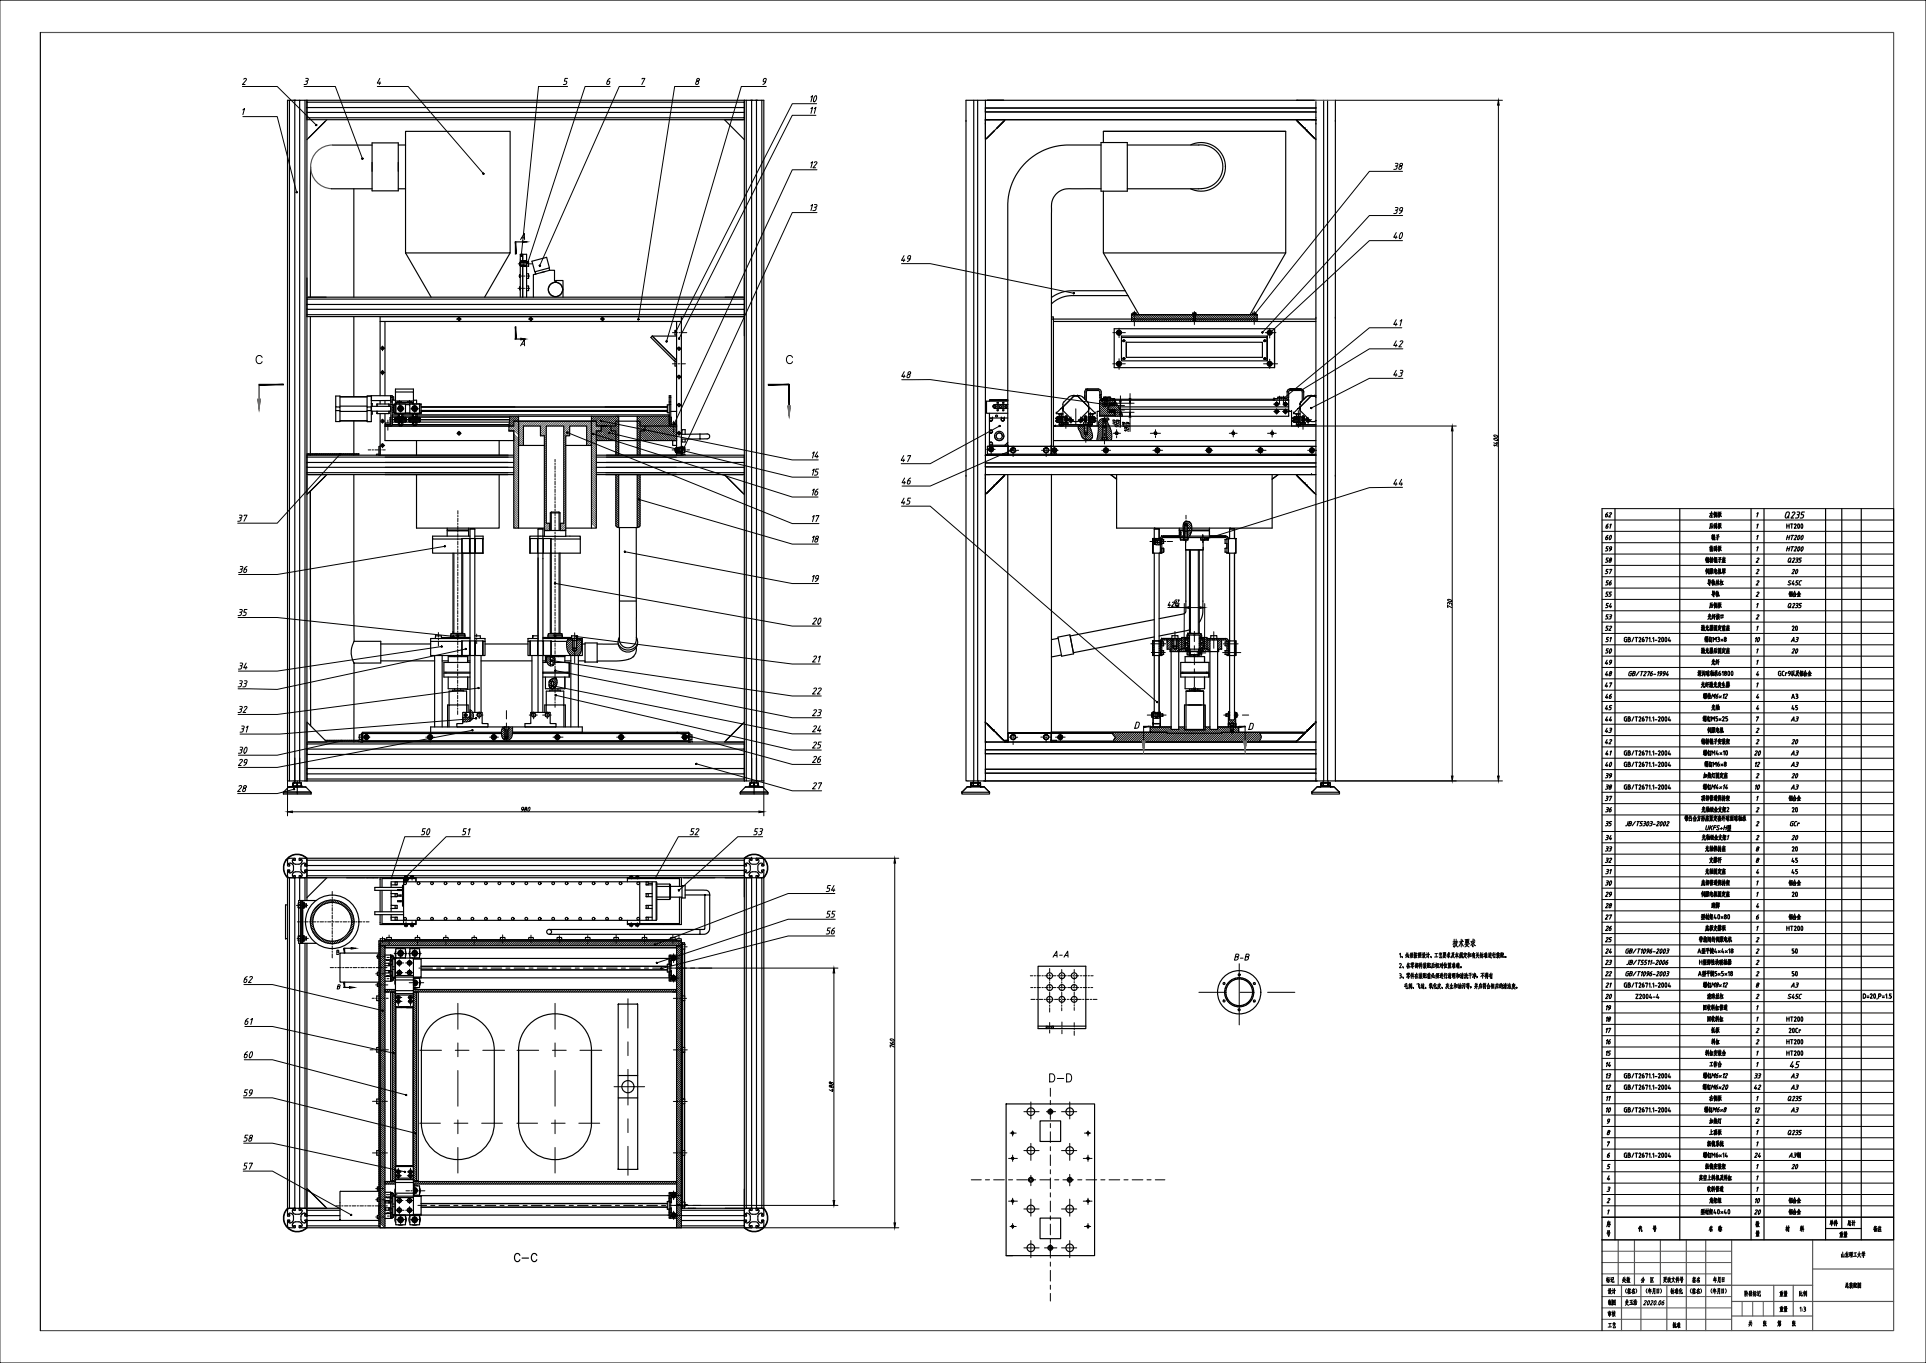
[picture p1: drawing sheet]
<svg xmlns="http://www.w3.org/2000/svg" width="1189mm" height="841mm" viewBox="0 0 1189 841" stroke-linecap="round" stroke-linejoin="round" font-family="sans-serif">
<defs><g id="words">
<g font-size="8.8">
<text x="1102" y="328">HT200</text>
<text x="1104" y="391">20</text>
<text x="1104" y="503">20</text>
<text x="1104" y="527">20</text>
<text x="1104" y="556">20</text>
<text x="1103" y="591">50</text>
<text x="1103" y="605">50</text>
<text x="1102" y="633">HT200</text>
<text x="647" y="669">D-D</text>
<text x="317" y="780">C-C</text>
</g>
<g font-size="7.5">
<text x="1101" y="321">Q235</text>
<text x="1053" y="363">导轨丝杠</text>
<text x="649" y="592">A-A</text>
<text x="761" y="594">B-B</text>
<text x="1104" y="660">45</text>
<text x="1101" y="761">材 料</text>
<text x="1002" y="807">史玉浩</text>
<text x="1078" y="820">共 张 第 张</text>
</g>
<g font-size="7.1">
<text x="1054" y="320">左侧板</text>
<text x="1054" y="327">后刮板</text>
<text x="1056" y="334">辊子</text>
<text x="1054" y="341">前刮板</text>
<text x="1052" y="349">铺粉辊子座</text>
<text x="1052" y="356">伺服电机罩</text>
<text x="1056" y="369">导轨</text>
<text x="1103" y="369">铝合金</text>
<text x="1054" y="376">后侧板</text>
<text x="1053" y="383">光纤接口</text>
<text x="1049" y="391">激光器固定前座</text>
<text x="1051" y="398">螺钉M3*8</text>
<text x="1049" y="425">光纤激光发生器</text>
<text x="1056" y="440">光轴</text>
<text x="1049" y="460">铺粉辊子安装架</text>
<text x="1051" y="474">螺钉M6*8</text>
<text x="1051" y="482">加热灯固定座</text>
<text x="1049" y="495">顶部管道保持架</text>
<text x="1050" y="502">光轴钣金支架2</text>
<text x="1050" y="520">光轴钣金支架1</text>
<text x="1052" y="527">光轴保持座</text>
<text x="1054" y="534">支撑杆</text>
<text x="1049" y="548">底部管道保持架</text>
<text x="1049" y="555">伺服电机固定座</text>
<text x="1056" y="562">蹄脚</text>
<text x="1103" y="569">铝合金</text>
<text x="1052" y="576">底板支撑板</text>
<text x="1048" y="583">带抱闸的伺服电机</text>
<text x="1048" y="597">H型弹性块联轴器</text>
<text x="1053" y="618">滚珠丝杠</text>
<text x="1051" y="625">回收料缸管道</text>
<text x="1056" y="639">托板</text>
<text x="1056" y="646">料缸</text>
<text x="1052" y="653">料缸安装台</text>
<text x="1054" y="660">工作台</text>
<text x="1054" y="681">右侧板</text>
<text x="1054" y="695">加热灯</text>
<text x="1054" y="702">上顶板</text>
<text x="1053" y="709">振镜系统</text>
<text x="1048" y="730">真空上料机及料缸</text>
<text x="1053" y="737">收料管道</text>
<text x="1054" y="744">角架组</text>
<text x="1103" y="744">铝合金</text>
<text x="1103" y="751">铝合金</text>
<text x="1010" y="761">代 号</text>
<text x="1054" y="761">名 称</text>
<text x="1129" y="758">单件</text>
<text x="1136" y="777">山东理工大学</text>
<text x="991" y="793">标记</text>
<text x="1000" y="793">处数</text>
<text x="1012" y="793">分 区</text>
<text x="1026" y="793">更改文件号</text>
<text x="1044" y="793">签名</text>
<text x="1057" y="793">年月日</text>
<text x="1138" y="796">总装配图</text>
<text x="992" y="800">设计</text>
<text x="1030" y="800">标准化</text>
<text x="1076" y="801">阶段标记</text>
<text x="1098" y="801">重量</text>
<text x="1110" y="801">比例</text>
<text x="992" y="814">审核</text>
<text x="1098" y="811">重量</text>
<text x="1032" y="821">批准</text>
</g>
<g font-size="6.6">
<text x="1049" y="404">激光器后固定座</text>
<text x="1056" y="411">光纤</text>
<text x="1050" y="446">螺钉M5*25</text>
<text x="1053" y="453">伺服电机</text>
<text x="1103" y="495">铝合金</text>
<text x="1052" y="540">光轴固定座</text>
<text x="1103" y="548">铝合金</text>
<text x="1047" y="589">A型平键4*4*18</text>
<text x="1053" y="631">回收料缸</text>
<text x="1051" y="688">螺钉M6*8</text>
<text x="1103" y="715">A3钢</text>
<text x="1052" y="722">振镜安装架</text>
<text x="1140" y="757">总计</text>
<text x="1156" y="761">备注</text>
<text x="1135" y="764">重量</text>
<text x="992" y="806">制图</text>
<text x="992" y="821">工艺</text>
</g>
<g font-size="6.2">
<text x="990" y="320">62</text>
<text x="990" y="355">57</text>
<text x="1105" y="355">20</text>
<text x="990" y="362">56</text>
<text x="1103" y="362">S45C</text>
<text x="990" y="369">55</text>
<text x="990" y="397">51</text>
<text x="1105" y="397">A3</text>
<text x="990" y="404">50</text>
<text x="1105" y="404">20</text>
<text x="990" y="411">49</text>
<text x="990" y="446">44</text>
<text x="1105" y="446">A3</text>
<text x="990" y="453">43</text>
<text x="990" y="488">38</text>
<text x="1105" y="488">A3</text>
<text x="990" y="495">37</text>
<text x="990" y="502">36</text>
<text x="990" y="511">35</text>
<text x="1003" y="511">JB/T5303-2002</text>
<text x="1104" y="511">GCr</text>
<text x="990" y="540">31</text>
<text x="1105" y="540">45</text>
<text x="990" y="548">30</text>
<text x="990" y="582">25</text>
<text x="990" y="589">24</text>
<text x="1003" y="589">GB/T1096-2003</text>
<text x="990" y="597">23</text>
<text x="996" y="624" transform="rotate(-90 996 624)">19</text>
<text x="991" y="631">18</text>
<text x="991" y="639">17</text>
<text x="991" y="673">12</text>
<text x="1082" y="673">42</text>
<text x="1105" y="673">A3</text>
<text x="1103" y="681">Q235</text>
<text x="1105" y="688">A3</text>
<text x="1082" y="715">24</text>
<text x="1105" y="722">20</text>
</g>
<g font-size="5.7">
<text x="990" y="327">61</text>
<text x="990" y="334">60</text>
<text x="1102" y="334">HT200</text>
<text x="990" y="341">59</text>
<text x="1102" y="341">HT200</text>
<text x="990" y="348">58</text>
<text x="1103" y="348">Q235</text>
<text x="990" y="376">54</text>
<text x="1103" y="376">Q235</text>
<text x="990" y="383">53</text>
<text x="990" y="390">52</text>
<text x="1087" y="397" transform="rotate(-90 1087 397)">10</text>
<text x="990" y="418">48</text>
<text x="1004" y="418">GB/T276-1994</text>
<text x="990" y="425">47</text>
<text x="990" y="432">46</text>
<text x="1105" y="432">A3</text>
<text x="990" y="439">45</text>
<text x="1105" y="439">45</text>
<text x="990" y="460">42</text>
<text x="1105" y="460">20</text>
<text x="990" y="467">41</text>
<text x="1082" y="467">20</text>
<text x="1105" y="467">A3</text>
<text x="990" y="474">40</text>
<text x="1083" y="474">12</text>
<text x="1105" y="474">A3</text>
<text x="990" y="481">39</text>
<text x="1105" y="481">20</text>
<text x="1087" y="488" transform="rotate(-90 1087 488)">10</text>
<text x="990" y="519">34</text>
<text x="1105" y="519">20</text>
<text x="990" y="526">33</text>
<text x="990" y="533">32</text>
<text x="1105" y="533">45</text>
<text x="990" y="554">29</text>
<text x="990" y="561">28</text>
<text x="990" y="568">27</text>
<text x="990" y="575">26</text>
<text x="990" y="603">22</text>
<text x="1003" y="603">GB/T1096-2003</text>
<text x="990" y="610">21</text>
<text x="1105" y="610">A3</text>
<text x="990" y="617">20</text>
<text x="1103" y="617">S45C</text>
<text x="991" y="652">15</text>
<text x="991" y="659">14</text>
<text x="991" y="666">13</text>
<text x="1082" y="666">33</text>
<text x="1105" y="666">A3</text>
<text x="995" y="688" transform="rotate(-90 995 688)">10</text>
<text x="1087" y="688" transform="rotate(-90 1087 688)">12</text>
<text x="1103" y="701">Q235</text>
<text x="1083" y="743">10</text>
<text x="1082" y="750">20</text>
</g>
<g font-size="5.3">
<text x="995" y="645" transform="rotate(-90 995 645)">16</text>
<text x="995" y="681" transform="rotate(-90 995 681)">11</text>
<text x="995" y="764" transform="rotate(-90 995 764)">序 号</text>
<text x="1087" y="764" transform="rotate(-90 1087 764)">数 量</text>
</g>
</g></defs>
<!-- layer: 0 -->
<g fill="none" stroke="#000" stroke-width=".62">
<path d="M0 0h1189v841h-1189M824 62h103M925 65v414M260 251h152M412 253h-152M247 262v1M248 262v1M255 262v1M257 262v1M812 263h87M896 266v213M922 271h2l1 1h-2z"/>
<path d="M922 269h2l1 1h-2zM923 275h-1h3M924 273h1M924 273v1l-2-1M340 316v11M989 314h180M735 339v52M740 339v52M989 335h180M989 328h180M989 321h180M340 341v50"/>
<path d="M345 341v50M989 356h180M989 349h180M989 342h180M894 370h1l1 1h-2zM894 375v-1l2 1M895 373v-1h1v2M895 372h-1v1M989 377h180M989 370h180M989 363h180M989 398h180"/>
<path d="M989 391h180M989 384h180M989 419h180M989 412h180M989 405h180M989 440h180M989 433h180M989 426h180M989 454h180M989 447h180M430 471l59 17h18M989 475h180"/>
<path d="M989 468h180M989 461h180M177 482v21M323 500l-1-1 1-1v2l-1 1M324 498v1l1 1-1 1v-1l1-1v-1zM326 498h1a1.3 1.3 0 0 1 0 2 1.3 1.3 0 0 1-1 1zM471 482v21M502 484l2-1v1l-2 3h1M505 483h2l-2 4M824 482h103M989 496h180M989 489h180"/>
<path d="M989 482h180M180 501h288M989 513h180M989 503h180M459 530h96M552 533v222M989 534h180M989 527h180M989 520h180M989 555h180M989 548h180M989 541h180"/>
<path d="M989 576h180M989 569h180M989 562h180M260 596h152M260 598l152 1M989 597h180M989 590h180M989 583h180M989 618h180M989 611h180M989 604h180M989 639h180"/>
<path d="M989 632h180M989 625h180M549 643l2 1 1 1v-1l-1-1v1M549 641h2l1 1h-1zM550 646l-1-1 3 1M989 653h180M989 646h180M989 674h180M989 667h180M989 660h180M989 695h180M989 688h180"/>
<path d="M989 681h180M989 716h180M989 709h180M989 702h180M989 737h180M989 730h180M989 723h180M260 743h152M260 745h152M459 758h96M989 751h180M989 744h180"/>
<path d="M1004 795a1.8 1.8 0 0 0 0 3M1005 797v1M1005 795v1M1005 796h.1M1005 797l1 1M1006 796l1 1M1006 796l-2 2M1006 796h-1M1006 797h-1M1006 795v1M1006 797v1M1006 796h.1"/>
<path d="M1006 798h-1M1007 796h-1M1008 796h.1M1008 797v1M1008 797h1v1M1008 796h1l-2 2M1008 795l-1 1M1009 798h-1M1010 795a1.8 1.8 0 0 1 0 3M1017 795a1.8 1.8 0 0 0 0 3M1018 796v1M1018 795l-1 1"/>
<path d="M1019 796v2M1019 796h-1M1019 797h-2M1021 795l-1 3M1021 796h.1M1021 797h.1M1022 795v3h-1M1022 795h-1M1023 795v3M1023 796l1-1v3M1024 796l-1 1M1024 798h-1"/>
<path d="M1025 795a1.8 1.8 0 0 1 0 3M1044 795a1.8 1.8 0 0 0 0 3M1045 797v1M1045 795v1M1045 796h.1M1045 797l1 1M1046 796l1 1M1046 796l-2 2M1046 796h-1M1046 797h-1M1046 795v1M1046 797v1"/>
<path d="M1046 796h.1M1046 798h-1M1047 796h-1M1048 796h.1M1048 797v1M1048 797h1v1M1048 796h1l-2 2M1048 795l-1 1M1049 798h-1M1050 795a1.8 1.8 0 0 1 0 3M1057 795a1.8 1.8 0 0 0 0 3M1058 796v1"/>
<path d="M1058 795l-1 1M1059 796v2M1059 796h-1M1059 797h-2M1061 795l-1 3M1061 796h.1M1061 797h.1M1062 795v3h-1M1062 795h-1M1063 795v3M1063 796l1-1v3M1064 796l-1 1"/>
<path d="M1064 798h-1M1065 795a1.8 1.8 0 0 1 0 3M1111 807h1v2M1113 808h.1M1113 809h.1M1113 807h1v1l1 1h-2M1114 808h.1"/>
</g>
<g fill="none" stroke="#545454" stroke-width=".72">
<path d="M25 20h1144v801h-1144M824 62h-12v1M205 89a13 13 0 0 0-13 14 13 13 0 0 0 13 13M245 616h.1M245 618h.1M245 617v1M246 615h-1M246 618h.1M246 616h.1M246 617h.1M246 615h.1M246 617v1"/>
<path d="M253 616h.1M253 618h.1M253 615h.1M253 617v1M253 616h1M253 618h1M253 615h1M253 617h1M254 615h.1M254 617v1M254 616h.1M254 618h.1"/>
<path d="M245 723h.1M245 725v1M246 723h-1M246 725h-1M246 724h.1M246 726h.1M246 722h.1M246 725h.1M246 723h.1M246 723v1M253 723h.1M253 725v1"/>
<path d="M253 725h.1M253 724h1M253 726h1M253 722h1M253 725h1M254 723h.1M254 725h.1M254 723v1M254 726h.1M989 765h180M999 765v28M1009 765v28"/>
<path d="M1025 765v28M1041 765v56M1053 765v56M1069 765v56M1119 765v28M989 793h130v28M1001 793v28M1013 793v28M1029 793v28M1095 793v19M1107 793v19M1119 783h50"/>
<path d="M1069 803h100M1069 812h50"/>
</g>
<g fill="none" stroke="#545454" stroke-width=".62">
<path d="M317 260l3 3M319 260l1 1M320 260h.1M321 260l-1 1M322 260l-2 2M324 260l-4 4M325 260l-5 5M326 260l-3 3M328 260l-3 3M329 260l-3 3M331 260l-3 3M332 260l-3 3"/>
<path d="M333 260l-3 3M335 260l-3 3M336 260l-3 3M337 260l-3 4M339 260l-5 5M340 260l-6 6M341 260l-3 3M343 260l-3 3M344 260l-3 3M345 260l-3 3M347 260l-3 3M348 260l-3 3"/>
<path d="M349 260l-3 3M351 260l-3 3M352 260l-4 4M353 260l-5 5M355 260l-3 3M356 260l-3 3M357 260l-3 3M359 260l-3 3M360 260l-3 3M361 260l-2 3M363 260l-3 3M364 260l-3 3"/>
<path d="M366 260l2 2M367 260l1 1M314 265l1 1M314 264l2 2M315 263l5 5M316 263l4 4M317 280l3 3M317 279l3 3M317 277l3 3M317 276l3 3M317 275l3 3M317 273l3 3"/>
<path d="M317 272l3 3M317 271l3 3M317 269l3 3M317 268l3 3M317 262l3 4M317 261l3 3M323 263l-3 3M323 265l-3 3M323 266l-3 3M323 267l-3 3M323 269l-3 3M323 270l-3 3"/>
<path d="M323 271l-3 3M323 273l-2 2M323 274l-1 1M337 264l-3 4M337 265l-3 4M337 267l-2 2M337 268l-1 1M337 269l-1 2M337 271l-1 1M337 272l-1 1M337 273l-1 2M337 275l-1 1"/>
<path d="M337 276l-1 1M337 277l-1 2M337 279l-1 1M349 269l-1 2M349 271l-1 1M349 272l-1 1M349 274l-1 1M349 275l-1 1M349 276l-1 1M349 278l-1 1M349 279l-1 1M352 263l-4 4"/>
<path d="M352 264l-4 4M352 266l-4 3M352 267l-2 2M352 268l-1 1M365 260l-3 3M365 262l-3 3M365 263l-3 3M365 264l-3 3M365 266l-3 3M365 267l-3 3M365 268l-3 3M365 270l-3 3"/>
<path d="M365 271l-3 3M365 272l-2 3M365 274l-1 1M365 280l3 3M365 278l3 3M365 277l3 3M365 275l3 3M365 274l3 3M365 273l3 3M365 271l3 3M365 270l3 3M365 269l3 3"/>
<path d="M365 267l3 3M365 266l3 3M365 265l3 3M365 263l3 3M365 262l4 4M365 261l5 5M369 263l2 2M370 263l1 1M317 299l3 3M317 298l3 3M317 296l3 3M317 295l3 3"/>
<path d="M317 293l3 3M317 292l3 3M317 291l3 3M317 289l3 3M317 288l3 3M317 287l3 3M317 285l3 3M317 284l3 3M317 283l3 3M317 281l3 3M337 280l-1 1M337 281l-1 2"/>
<path d="M337 283l-1 1M337 284l-1 1M337 286l-1 1M337 287l-1 1M337 288l-1 1M337 290l-1 1M337 291l-1 1M337 292l-1 1M337 294l-1 1M337 295l-1 1M337 296l-1 2M337 298l-1 1"/>
<path d="M337 299l-1 1M349 280l-1 1M349 282l-1 1M349 283l-1 1M349 284l-1 1M349 286l-1 1M349 287l-1 1M349 288l-1 2M349 290l-1 1M349 291l-1 1M349 292l-1 2M349 294l-1 1"/>
<path d="M349 295l-1 1M349 296l-1 2M349 298l-1 1M349 299l-1 1M365 300l3 3M365 298l3 3M365 297l3 3M365 296l3 3M365 294l3 3M365 293l3 3M365 292l3 3M365 290l3 3"/>
<path d="M365 289l3 3M365 288l3 3M365 286l3 3M365 285l3 3M365 284l3 3M365 282l3 3M365 281l3 3M317 319l3 3M317 318l3 3M317 316l3 3M317 315l3 3M317 314l3 3"/>
<path d="M317 312l3 3M317 311l3 3M317 310l3 3M317 308l3 3M317 307l3 3M317 306l3 3M317 304l3 3M317 303l3 3M317 302l3 3M317 300l3 3M337 300l-1 2M337 302l-1 1"/>
<path d="M337 303l-1 1M337 304l-1 2M337 306l-1 1M337 307l-1 1M337 308l-1 2M337 310l-1 1M337 311l-1 1M337 312l-1 2M337 314l-1 1M337 315l-1 1M337 317l-1 1M337 318l-1 1"/>
<path d="M337 319l-1 1M349 300l-1 2M349 302l-1 1M349 303l-1 1M349 304l-1 2M349 306l-1 1M349 307l-1 1M349 309l-1 1M349 310l-1 1M349 311l-1 1M349 313l-1 1M349 314l-1 1"/>
<path d="M349 315l-1 1M349 317l-1 1M349 318l-1 1M349 319l-1 1M365 305l3 3M365 320l3 3M365 319l3 3M365 317l3 3M365 316l3 3M365 315l3 3M365 313l3 3M365 312l3 3"/>
<path d="M365 311l3 2M365 309l3 3M365 308l3 3M365 306l3 3M365 304l3 3M365 302l3 3M365 301l3 3M317 326h.1M317 324l2 2M317 323l3 3M317 322l3 3M317 320l3 3"/>
<path d="M337 321l-1 1M337 322l-1 1M338 323l-2 1M339 323l-3 3M339 324l-3 3M339 325l-2 2M339 327h-1M347 323l-1 1M349 321l-1 1M349 322l-3 3M349 323l-3 4M349 325l-2 2"/>
<path d="M349 326l-1 1M365 323l3 3M365 321l3 3M989 779h80M989 772h80M989 793h80M989 786h80M989 814h80M989 807h80M989 800h80M1075 803v9M1082 803v9"/>
<path d="M1088 803v9"/>
</g>
<!-- layer: 0 -->
<g fill="none" stroke="#000" stroke-width=".72">
<path d="M740 89a13 13 0 0 1 15 13 13 13 0 0 1-13 14M205 116h25M773 193h2M670 244v2M679 247v10M679 256h.1M685 249v1M685 249h-1v5h4M685 249h1M685 253v1M685 254h1M686 253v1"/>
<path d="M686 249h1M686 250h1M686 249v1M687 254h1M687 253v1M687 249h1M688 250h.1M688 249h-3M688 254h.1M795 256v1M654 261v1M674 262h.1"/>
<path d="M674 261v1M340 316h.1M345 316h1M989 314v507M997 314v451M1037 314v451M1081 314v451M1085 317v-1v3M1089 314v451M1127 314v451M1137 314v444M1149 314v451"/>
<path d="M1169 314v451h-180M734 339v52M740 339v52M743 333v5M757 338h.1M757 335h.1M762 332h1M1085 338v-1v3M1085 331v-1v3M1085 324v-1v3M757 341h.1M1085 359h1l-2 2h1"/>
<path d="M1085 352h1l-2 2h1M1085 345h1l-2 2h1M1085 373v-1v3M1085 380h1l-2 2h1M1085 366h1l-2 2h1M340 391h.1M718 398h.1M723 394h4M724 392h3M734 391h4M734 391h2M734 391h1"/>
<path d="M741 384h-1M741 393h4M747 394h4M748 392h3M1004 393l-1 1v2h1v-2M1005 393l1 1a.7 .7 0 0 1 0 1 .7 .7 0 0 1 0 1h-1zM1005 394h1M1009 393l-2 3M1009 393h2M1010 393v3M1012 394v-1l1 1-1 2h1M1014 394v2l1-1"/>
<path d="M1014 394l1 1M1015 393l-1 1M1016 394l1-1-1 3M1018 394v-1v3M1019 396h.1M1020 394l1-1v3M1022 395h1M1024 394h1l-1 2h1M1026 393a1.3 1.3 0 0 1 1 2 1.3 1.3 0 0 1-1 1zM1028 393a1.3 1.3 0 0 1 1 2 1.3 1.3 0 0 1-1 1zM1030 393v2h1M1031 395v1"/>
<path d="M1085 387v-1v3M718 404h.1M1048 415h.1M1048 414h1M1049 415l-1 2v-1M1049 414h1v1M1049 414v1M1049 416l-1 1M1049 415v2M1049 416l1 1M1050 415h.1M1050 416h-1"/>
<path d="M1051 415h.1M1051 414h.1M1051 415v2M1052 414l-1 2M1052 415v1M1052 416h.1M1052 416h-1M1053 414l-1 3M1053 415h-1M1053 414v2M1054 414h-1M1054 415h-1"/>
<path d="M1054 416h-1M1054 415v1M1054 416v1M1054 415l1 2M1054 414v3M1055 414h.1M1055 415v1M1055 415h-1M1056 415v2M1056 414v2M1057 416h-1M1057 414l-1 1"/>
<path d="M1057 415v2h1M1057 415h1v2M1057 414v3M1058 416h-1M1059 415h-1M1059 415l-1 2M1059 415v2M1060 415l-1 1M1060 415h-1M1060 414h-1M1060 415v2M1060 416h-1"/>
<path d="M1060 415h.1M1061 415l1 1a.7 .7 0 0 1 0 1 .7 .7 0 0 1-1-1zM1062 414l-1 1M1063 415l1-1v3M1067 414a1.3 1.3 0 0 1 1 1 1.3 1.3 0 0 1-1 2zM1069 414a1.3 1.3 0 0 1 1 2 1.3 1.3 0 0 1-1 1zM1085 408v-1v3M1085 401v-1v3M1085 414l-1 2h2M1085 416v1M1099 414h-1v2l1 1v-2M1101 414l-1 1v1l1 1"/>
<path d="M1103 415h-1v2M1104 415l1-1v2M1104 415l1 1M1105 416l-1 1M1106 414v3M1107 414v1M1107 416l-1 1M1107 414v2l1 1M1109 415l2 2M1109 414l-1 3M1110 414h-1M1110 414v1"/>
<path d="M1110 415l-1 2M1111 415v2l1-1M1112 414l-1 2M1112 415h-1M1112 416h-1M1112 416v1M1112 414h1v1M1112 414v1h1M1113 416v1v-1h-1M1113 417h-1M1114 414l1 2M1114 414l-1 2"/>
<path d="M1115 417v-1h-1v1M1115 415l-1 1M1115 417h-1M1117 416v1M1117 414l1 2M1117 414l-1 2M1117 415v2M1117 415h.1M1118 416h-2M1118 417h-2M1052 429v1M1052 429h.1"/>
<path d="M1052 428v2M1052 430h.1M1052 430l-1 1M1052 428v1M1053 430l-1 1M1053 428v1M1053 430v1M1053 429v1M1053 429l-1 1M1053 430l1 1M1053 430h.1M1053 428l-1 1"/>
<path d="M1053 429l-1 1h1M1053 428h-1M1053 429h-1M1054 428v3M1055 429h-1v1M1055 429h-1M1055 428l1 1M1055 429v2M1055 428v2M1056 429h-1M1056 430h-1M1056 431h-1"/>
<path d="M1056 431l1-3 1 2 1-2-1 3M1061 428l-2 2 1 1v-2h-1M1061 429l1 2M1063 429l-2 2M1064 429v-1v3M1065 429h1l-1 2h1M1085 422v-1v3M1085 435l-1 2h2M1085 428l-1 2h2M1085 437v1M1085 430v1M1004 442l-1 1v2h1v-1"/>
<path d="M1005 442l1 1a.7 .7 0 0 1 0 1 .7 .7 0 0 1 0 1h-1zM1005 444h1M1009 442l-2 3M1009 442h2M1010 442v3M1012 442l1 1-1 2h1M1012 442v1M1014 443l1 1M1014 444v1h1v-1M1015 442l-1 1M1015 444h.1M1016 443l1-1-1 3"/>
<path d="M1018 443v-1v3M1019 445h.1M1020 443l1-1v3M1022 444h1M1024 442v1M1024 442l1 1-1 2h1M1026 442a1.3 1.3 0 0 1 1 2 1.3 1.3 0 0 1-1 1zM1028 442a1.3 1.3 0 0 1 1 2 1.3 1.3 0 0 1-1 1zM1030 442v2h1M1031 444v1M1084 443l2-1-2 3M1085 457h1l-2 2h1"/>
<path d="M1085 450h1l-2 2h1M1004 470l-1 1v2h1v-2M1004 463l-1 1v2h1v-1M1005 470l1 1a.7 .7 0 0 1 0 1 .7 .7 0 0 1 0 1h-1zM1005 463l1 1a.7 .7 0 0 1 0 1 .7 .7 0 0 1 0 1h-1zM1005 471h1M1005 465h1M1009 470l-2 3M1009 463l-2 3M1009 470h2M1009 463h2M1010 463v3"/>
<path d="M1010 470v3M1012 471v-1l1 1-1 2h1M1012 464v-1l1 1-1 2h1M1014 471v2l1-1M1014 471l1 1M1014 464l1 1M1014 465v1h1v-1M1015 470l-1 1M1015 463l-1 1M1015 465h.1M1016 471l1-1-1 3M1016 464l1-1-1 3"/>
<path d="M1018 471v-1v3M1018 464v-1v3M1019 466h.1M1019 473h.1M1020 471l1-1v3M1020 464l1-1v3M1022 472h1M1022 465h1M1024 471h1l-1 2h1M1024 464h1l-1 2h1M1026 470a1.3 1.3 0 0 1 1 2 1.3 1.3 0 0 1-1 1zM1026 463a1.3 1.3 0 0 1 1 2 1.3 1.3 0 0 1-1 1z"/>
<path d="M1028 470a1.3 1.3 0 0 1 1 2 1.3 1.3 0 0 1-1 1zM1028 463a1.3 1.3 0 0 1 1 2 1.3 1.3 0 0 1-1 1zM1030 470v2h1M1030 463v2h1M1031 465v1M1031 472v1M1052 464v1M1052 463v2M1052 465h.1M1052 465l-1 1M1052 464h.1M1052 463v1"/>
<path d="M1053 465l-1 1M1053 463v1M1053 465v1M1053 464v1M1053 465h-1M1053 465l1 1M1053 465h.1M1053 463l-1 1M1053 464l-1 1M1053 463h-1M1053 464h-1M1054 464v1"/>
<path d="M1055 464v2M1055 463l-1 1 2-1M1055 464h-1M1055 465h-1M1056 464v2h-1M1057 466v-3l1 2v-2v3M1060 463l-1 2h2M1060 465v1M1062 464l1 2M1063 464l-1 2M1064 464v-1v3M1065 463h1a1.3 1.3 0 0 1 0 2 1.3 1.3 0 0 1-1 1z"/>
<path d="M1085 478h1l-2 2h1M1004 484l-1 1v2h1v-1M1005 484l1 1a.7 .7 0 0 1 0 1 .7 .7 0 0 1 0 1h-1zM1005 486h1M1009 484l-2 3M1009 484h2M1010 484v3M1012 485v-1l1 1-1 2h1M1014 485l1 1M1014 486v1h1v-1M1015 484l-1 1M1016 485l1-1-1 3"/>
<path d="M1018 485v-1v3M1019 487h.1M1020 485l1-1v3M1022 486h1M1024 485h1l-1 2h1M1026 484a1.3 1.3 0 0 1 1 2 1.3 1.3 0 0 1-1 1zM1028 484a1.3 1.3 0 0 1 1 2 1.3 1.3 0 0 1-1 1zM1030 484v2h1M1031 486v1M1051 485v1M1052 484v2M1052 486h.1"/>
<path d="M1052 486l-1 1M1052 485h-1M1052 485l-1 1M1052 485h.1M1052 486h1M1052 484v1M1053 486l-1 1M1053 484l-1 2M1053 486v1M1053 484l-1 1M1053 486h-1M1053 485l-1 1"/>
<path d="M1053 484h-1M1053 484v1h-1M1054 485v1M1054 485v2h1M1055 484l-1 1h1M1055 485h-1M1055 486h-1M1056 485v2h-1M1056 484l-1 1M1056 487l1-3 1 2 1-2-1 3M1060 484l-1 2h2M1060 486v1"/>
<path d="M1062 485l1 2M1063 485l-2 2M1064 485l1-1-1 3M1066 484l-1 2h1M1066 486v1M1085 492v-1v3M1085 499h1l-2 2h1M1040 504v1M1041 503v1M1041 505v1M1041 505v2M1042 503l-1 1"/>
<path d="M1042 505h-1M1042 505l-1 1M1042 504h-2M1042 504l-2 1M1042 504v1M1043 505v2M1043 503v2M1043 505h.1M1044 504h-1M1044 503v2M1044 506h-1M1044 505v2"/>
<path d="M1046 505v2l1-1M1046 503l-1 2M1046 504l1 1M1047 505h-1M1047 505v1M1047 505h-2M1049 504l-1 3M1049 505h.1M1049 505v2v-1M1051 504l-1 3M1051 504v3l1-2M1051 505h-1"/>
<path d="M1052 504l-1 1M1053 504v3M1053 509v2a.7 .7 0 0 0 0 1 .7 .7 0 0 0 1-1l1-2M1053 505h1M1054 504l-1 1M1054 504v2M1054 505h1M1054 504v1M1054 506h-1M1055 506l-2 1M1056 509l-1 3M1056 506l-1 1"/>
<path d="M1056 510l1 2M1056 504v1M1056 505v2v-1M1056 506h1M1057 505l-1 1M1057 505v1M1057 509l-2 2M1058 511h1M1058 506l2 1M1058 505v2M1059 505v1M1059 509h-1l-1 3"/>
<path d="M1060 505h-1M1061 504v2M1061 506v1l1-1M1061 510a.9 .9 0 0 0-1-1 .9 .9 0 0 0 0 1l1 2h-1M1061 503l-1 2M1061 504l1 1M1062 506v1M1062 505h-1M1062 511h1M1062 506h-1M1063 511l-1 1M1063 504v1"/>
<path d="M1064 503l-1 2M1064 504l-1 2M1064 503v4M1064 504l1 1M1064 511h2M1065 509l-1 3M1066 504v2M1066 509l-1 3M1066 505l-1 1M1066 505h.1M1067 505l-1 1M1067 505l1 1"/>
<path d="M1067 503v4l-1-1M1067 509l-1 3M1067 509v2M1067 505h.1M1067 511v1M1067 509h.1M1068 510h-2M1068 509v2M1068 504v2M1069 504v2M1069 505h.1M1070 506h-2"/>
<path d="M1070 504v2M1071 504v2M1071 504h-1M1071 505h.1M1071 505l-1 1M1071 505h1M1072 505l-1 1M1072 505l1 1M1072 503v4l-1-1M1072 503v1M1072 505h.1M1072 504h-1"/>
<path d="M1074 504v3M1074 503l-1 2M1074 505h-1M1074 506h-1M1074 504h-1M1074 505l1-1v2M1074 504v2M1075 503v3M1075 505h-1M1075 506h-1M1076 504v1M1076 504l-1 2"/>
<path d="M1077 504v3l-1-1M1077 505h-1M1077 504h-1M1077 503l-1 1M1077 505l1 1M1077 504v1M1085 516h1l-2 2h1M1085 507h1l-2 3h1M1085 530v1a.8 .8 0 0 1 0 1 .8 .8 0 0 1-1 0v-1l2-1zM1085 523a.8 .8 0 0 1 0 1 .8 .8 0 0 1-1 1l2-2zM1085 537l-1 2h2M1085 538v1"/>
<path d="M1085 551v2M1085 544v2M1085 558l-1 2h2M1085 559v1M1051 564l-1 2M1051 564v2M1051 566v1M1051 564h-1M1051 565h-1M1052 564v2M1052 566l-1 1M1052 567h-2"/>
<path d="M1053 564v3M1053 565l1 1M1053 565v2M1054 565v2M1054 564v3M1055 565h-2M1055 565h1v1v-1M1056 564l-1 2M1056 564v3M1057 565h-1M1057 564v1M1057 566h-2"/>
<path d="M1057 567l-1-1-1 1M1059 564l-1 2h1M1059 566v1M1061 564a1.3 1.3 0 0 0-1 2 1.3 1.3 0 0 0 1 1v-3M1061 565h.1M1062 566l2 1M1064 566l-2 1M1067 564a1.3 1.3 0 0 0-1 2 1.3 1.3 0 0 0 1 1v-3M1067 565h.1M1085 572v2M1085 579h1l-2 2h1M1086 565l-2 1v1h1v-1"/>
<path d="M1103 572v2M1103 573h1M1104 572v2M1105 572h2M1106 572v2M1108 572h1l-1 2h1M1108 571v1M1110 572h.1M1110 574h.1M1110 572v2M1111 572v2M1112 572a1.3 1.3 0 0 1 1 1 1.3 1.3 0 0 1-1 1z"/>
<path d="M1006 593l-1 2h-1M1006 594h2v-1h-1l-1 2h1v-1M1010 593l-2 2M1011 593h2M1012 593l-1 2M1015 593h-1l-1 1h1v1h-1M1017 593h-1l-1 1h1v1h-1M1017 593h1l-1 2M1019 593h1l-1 2M1020 594h1M1023 593h1l-2 2h1M1025 593a1.4 1.4 0 0 1 0 1 1.4 1.4 0 0 1-1 1z"/>
<path d="M1027 593a1.4 1.4 0 0 1 1 1 1.4 1.4 0 0 1-2 1zM1030 593l-2 1v1h1v-1M1051 599v3M1052 599v2M1052 599h-1M1053 599v2h-1M1054 600h.1M1054 599v3M1055 600h.1M1055 599h-1M1056 599v1M1056 600l1 1"/>
<path d="M1056 600h.1M1057 599v3M1058 600h-1M1058 599v1l-1 1M1060 599h-1v2l1 1M1064 599h-1v2M1085 600h1l-2 2h1M1085 593h1l-2 2h1M1085 586h1l-2 2h1M1003 606v1v2h1v-1M1003 607h1M1005 608h1"/>
<path d="M1006 606v1v1M1006 607h-1v2h1a.7 .7 0 0 0 0-1M1009 607l-2 2M1009 607h2M1010 614h1l-1 2h1M1010 607v2M1012 607v-1l1 1-1 2h1M1013 614l-1 2h1M1013 613l-1 1M1014 608v1h1M1014 608h1v1M1014 614h1a1.3 1.3 0 0 1 0 1 1.3 1.3 0 0 1-1 1z"/>
<path d="M1015 606l-1 2M1016 607h1l-1 2M1016 614h1a1.3 1.3 0 0 1 0 1 1.3 1.3 0 0 1-1 1zM1018 607v2M1019 614l-1 2h2M1019 615v1M1019 609h.1M1020 607h1v2M1021 615h1M1022 608h1M1023 614v2h1M1024 615v1"/>
<path d="M1024 607h1l-1 2h1M1026 607a1.3 1.3 0 0 1 1 1 1.3 1.3 0 0 1-1 1zM1028 607a1.3 1.3 0 0 1 1 1 1.3 1.3 0 0 1-1 1zM1030 607v2h1M1031 608v1M1048 602l1-3 1 3M1049 601h1M1052 607v1M1052 601v1M1052 606v3M1052 600h-1M1052 608v1"/>
<path d="M1052 608l-1 1M1052 606v1M1052 602h-1M1053 608l-1 1M1053 606v1M1053 602h-2M1053 608v1M1053 607v1M1053 608h-1M1053 608l1 1M1053 608h.1M1053 607h-1"/>
<path d="M1053 607l-1 1h1M1053 606h-1M1054 607v1M1055 608v1M1055 606l-1 1h2M1055 607l-1 1M1055 608h-1M1055 600l-2 1M1056 607v2h-1M1056 600v2M1056 609l1-3 1 2 1-2-1 3M1056 601h.1"/>
<path d="M1056 602h.1M1057 601l1 1M1057 601l-1 1M1058 601h-1M1060 607a.8 .8 0 0 1 0 1 .8 .8 0 0 1-1 1l2-2v-1zM1060 601l-1 1M1061 601l1 1M1061 608l1 1M1062 601l-1 1M1063 608l-2 1M1063 602h.1M1063 601l1 1"/>
<path d="M1064 607v-1v3M1064 601l-1 1M1065 601l1 1M1065 607h1l-1 2h1M1066 601l-1 1M1067 600v-1v3M1068 602a.7 .7 0 0 1 1-1 .6 .6 0 0 1 0 1M1068 601l1 1v-1M1085 614h1l-2 2h1M1085 607v1a.8 .8 0 0 1 0 1 .8 .8 0 0 1-1 0v-1l2-1zM1152 614l-1-1h-1v3h1M1152 614v1l-1 1"/>
<path d="M1152 616h2M1152 615h2M1155 613l-1 1M1155 613l1 1-1 2h1M1157 613a1.3 1.3 0 0 1 1 2 1.3 1.3 0 0 1-1 1zM1159 616v1M1160 613a.7 .7 0 0 1 1 1 .7 .7 0 0 1-1 1M1160 613v3M1162 616h1M1162 615h1M1164 614l1-1v3M1165 616h.1"/>
<path d="M1166 616h1M1167 613h-1v1l1 1v1M1085 628v2M1085 621v2M1085 635h1l-2 2h1M1106 635l-2 2h2M1107 635a1.4 1.4 0 0 0-1 1 1.4 1.4 0 0 0 1 1M1107 635v2M1108 636l2 1M1109 635v2M1111 636v-1v2M1085 656v2"/>
<path d="M1085 649v2M1085 642h1l-2 2h1M1103 642v2M1103 649v2M1103 650h1M1103 643h1M1104 642v2M1104 649v2M1105 649h2M1105 642h2M1106 642v2M1106 649v2"/>
<path d="M1108 642h1l-1 2h1M1108 649h1l-1 2h1M1108 648v1M1110 649h.1M1110 651h.1M1110 642h.1M1110 644h.1M1110 649v2M1110 642v2M1111 649v2M1111 642v2M1112 642a1.3 1.3 0 0 1 1 1 1.3 1.3 0 0 1-1 1z"/>
<path d="M1112 649a1.3 1.3 0 0 1 1 1 1.3 1.3 0 0 1-1 1zM1003 669v1v2h1v-1M1003 670h1M1004 663h-1v2h1v-1M1005 670h1v1a.7 .7 0 0 1 0 1h-1zM1005 663h1v1a.7 .7 0 0 1 0 1h-1zM1005 671h1M1005 664h1M1009 670l-2 2M1009 663l-2 2M1009 670h2M1009 663h2"/>
<path d="M1010 663v2M1010 670v2M1012 663h1l-1 2h1M1012 670h1l-1 2h1M1012 669v1M1014 671v1h1M1014 671h1v1M1014 664v1h1M1014 664h1v1M1015 669l-1 2M1015 662l-1 2M1016 670h1l-1 2"/>
<path d="M1016 663h1l-1 2M1018 670v2M1018 663v2M1019 665h.1M1019 672h.1M1020 670h1v2M1020 663h1v2M1022 671h1M1022 664h1M1024 663h1l-1 2h1M1024 669v1M1024 670h1l-1 2h1"/>
<path d="M1026 670a1.3 1.3 0 0 1 1 1 1.3 1.3 0 0 1-1 1zM1026 663a1.3 1.3 0 0 1 1 1 1.3 1.3 0 0 1-1 1zM1028 670a1.3 1.3 0 0 1 1 1 1.3 1.3 0 0 1-1 1zM1028 663a1.3 1.3 0 0 1 1 1 1.3 1.3 0 0 1-1 1zM1030 670v2h1M1030 663v2h1M1031 664v1M1031 671v1M1051 670v1M1051 670h1v1h-1M1052 663v1M1052 669v3"/>
<path d="M1052 662v3M1052 671v1M1052 671l-1 1M1052 664v1M1052 669v1M1052 664l-1 1M1052 662v1M1053 669v1M1053 664l-1 1M1053 671v1h-1M1053 670l-1 1h1M1053 662v1"/>
<path d="M1053 671v1M1053 670h-1M1053 664v1M1053 671h.1M1053 663v1M1053 664h-1M1053 669h-1M1053 669v1h-1M1053 664l1 1M1053 664h.1M1053 663h-1M1053 663l-1 1h1"/>
<path d="M1053 662h-1M1054 670v1M1054 671v1h1M1054 663v1M1054 669v1h2M1055 664v1M1055 662l-1 1h2M1055 670l-1 1M1055 671h-1M1055 663l-1 1M1055 664h-1M1055 670v2"/>
<path d="M1056 663v2h-1M1056 672l1-3v2l2-2-1 3M1056 665l1-3 1 2 1-2-1 3M1060 669l-1 2v1l1-1h-1M1061 662l-2 3h1v-1h-1M1061 671l1 1M1061 664l1 1M1062 671l-1 1M1063 664l-2 1M1064 670h1l-2 2h1M1064 663v-1v3M1065 663h1l-1 2h1"/>
<path d="M1066 669a1.3 1.3 0 0 1 0 2 1.3 1.3 0 0 1-1 1zM1085 677v2M993 698a.8 .8 0 0 1 0 1 .8 .8 0 0 1-1 1l2-2zM993 692h-1l1-1h1l-1 1-1 1M1003 683v1v2h1v-1M1003 684h1M1005 685h1M1006 683v1v1M1006 684h-1v2h1a.7 .7 0 0 0 0-1M1009 684l-2 2M1009 684h2M1010 684v2"/>
<path d="M1012 684v-1l1 1-1 2h1M1014 685v1h1M1014 685h1v1M1015 683l-1 2M1016 684h1l-1 2M1018 684v2M1019 686h.1M1020 684h1v2M1022 685h1M1024 684h1l-1 2h1M1026 684a1.3 1.3 0 0 1 1 1 1.3 1.3 0 0 1-1 1zM1028 684a1.3 1.3 0 0 1 1 1 1.3 1.3 0 0 1-1 1z"/>
<path d="M1030 684v2h1M1031 685v1M1085 698v2M1085 691h1l-2 2h1M992 705h2l-2 2M994 712l-2 1v1h1v-1M994 719h-1l-1 1h1v1h-1M1003 711v1v2h1v-1M1003 712h1M1005 712h1v1a.7 .7 0 0 1 0 1h-1zM1005 713h1M1009 712l-2 2"/>
<path d="M1009 712h2M1010 712v2M1012 712h1l-1 2h1M1012 711v1M1014 713v1h1M1014 713h1v1M1015 711l-1 2M1016 712h1l-1 2M1018 712v2M1019 714h.1M1020 712h1v2M1022 713h1"/>
<path d="M1024 711v1M1024 712h1l-1 2h1M1026 712a1.3 1.3 0 0 1 1 1 1.3 1.3 0 0 1-1 1zM1028 712a1.3 1.3 0 0 1 1 1 1.3 1.3 0 0 1-1 1zM1030 712v2h1M1031 713v1M1052 712v1M1052 711v3M1052 713v1M1052 713l-1 1M1052 711v1M1053 713l-1 1"/>
<path d="M1053 711v1M1053 713v1M1053 712v1M1053 713h-1M1053 713l1 1M1053 713h.1M1053 712h-1M1053 712l-1 1h1M1053 711h-1M1054 712v1M1055 713v1M1055 711l-1 1h2"/>
<path d="M1055 712l-1 1M1055 713h-1M1056 712v2h-1M1057 714v-3l1 2v-2v3M1059 713l1 1v-1M1059 713h1h1M1060 711l-1 2M1061 713l2 1M1063 713l-2 1M1063 712l1-1v3M1065 711v2h1M1066 713v1"/>
<path d="M1085 719v2M1085 705v2M993 740h1l-2 2h1M993 734v1h-1M993 733h1l-1 1M993 726l-1 2h2M993 727v1M1085 733v2M1085 726v2M989 751h180M993 747v2M1051 746l-1 2"/>
<path d="M1051 746v2M1051 748v1M1051 746h-1M1051 747h-1M1052 748l-2 1M1052 746v2M1052 749h-2M1053 746v3M1053 747v1M1053 747v2M1054 747h-1M1054 747l-1 2"/>
<path d="M1054 746v3M1055 747h-1M1056 746l-1 2M1056 747h-1M1056 746v2v-1M1056 748v1M1056 746v2M1057 747h-1M1057 746v1h-1M1057 748h-2M1057 749l-1-1-1 1M1058 746v2h1"/>
<path d="M1059 748v1M1060 747l1-1a1.3 1.3 0 0 1 0 2 1.3 1.3 0 0 1-1 1zM1062 748l1 1M1063 748l-1 1M1065 746l-1 2h2M1065 748v1M1067 746a1.3 1.3 0 0 1 1 2 1.3 1.3 0 0 1-1 1zM1127 758h22"/>
<circle cx="686" cy="250" r=".4"/>
<circle cx="687" cy="250" r=".4"/>
<circle cx="1065" cy="416" r=".7"/>
<circle cx="1065" cy="415" r=".6"/>
<circle cx="1065" cy="566" r=".7"/>
<circle cx="1065" cy="565" r=".6"/>
<circle cx="1069" cy="600" r=".6"/>
</g>
<!-- layer: 1 -->
<g fill="none" stroke="#000" stroke-width=".72">
<path d="M179 62h3v420h-3zM179 62h-2v420h2M181 62h4M182 62h.1M188 62h1M189 63h270v3h-270zM189 69h270v4h-270M189 62v1M189 66v1M189 69v4M189 73v1h270v-1M189 62v420"/>
<path d="M189 62h270M202 74l-13 12M447 74l12 12M459 62v1M459 66v1M459 69h.1M459 62h2M459 62v420M461 62h3v420h-3zM463 62h4M464 62h.1M467 62h1"/>
<path d="M467 62h.1M470 62h1v420h-1M601 62v420M603 62l1 420M608 62v5h204h-204v7h204h-204M608 73v208M608 69h204M609 74h2M620 75l-11 10M621 74l-6 5 5-4M800 74l12 12M801 75l4 4"/>
<path d="M801 75l11 10M805 79l-4-4 4 4M805 79l2 2-1-1M810 74h2M812 63v402M812 62h-216v420h5M817 62v420M819 62v420h5v-420M246 89h4M250 81h65v75h-65zM614 81l-6 5M680 89l-23 1-7 1-6 2-7 4-5 4-5 7-3 8-2 10v154h-3v1h3"/>
<path d="M680 88h16v30h-16zM681 81h113M681 88v-7h113v75h-113v-38M696 89h44M735 89a15 15 0 0 1 21 14 15 15 0 0 1-21 13M192 103v80M218 116v67M230 100v18h16v-18M230 106v-18h16v18M246 116h4M680 116l-23 1-3 1-2 2-3 5v155M742 116h-46"/>
<path d="M250 156l16 27M315 156l-16 27M323 157v3M337 159l2 6M681 156l22 38M794 156l-22 38M321 177v2M321 169v2M323 164v19M325 161h1v3h-1M325 176l1 1v2h-1M325 169h1v3h-1"/>
<path d="M328 161l2 7M329 169l10-2h3l1 7v-1h5v10M330 168l1 1M331 169h-2v14M336 168h-2M339 165v2M339 167h.1M695 179l-35 1-6 1-5 3M189 185h270v3h-270zM189 191h270v3h-270M189 185v-2h270v2M189 188h.1"/>
<path d="M189 191v3M189 194v1h270v-1M192 195v85M218 195v50M235 195v49M235 198h186M238 198v46M321 183v-26h4v26M418 198v83M421 195v82M459 188h.1M459 191h.1"/>
<path d="M649 197h1v78M649 196h1v1h87M650 198h162M696 182h-36l-6 2-5 3M698 194h78v4M699 193v1M699 193h.1M699 193h2M700 194h-2v4M701 193h.1M701 193v1M736 193v1"/>
<path d="M736 193h.1M736 193h2M738 193h.1M738 197h74M738 193v1M773 193v1M773 193h.1M775 194h.1M775 193h.1M775 193v1M775 194h1v1M403 207h15"/>
<path d="M403 207l-1 1 14 15 1-1M403 207l15 15M418 204h-1v3h1M690 204a1.5 1.5 0 0 0 0 2 1.5 1.5 0 0 0 2 0M690 205v1M690 205h.1M690 206h1M691 206h.1M691 204v1M691 204l1 1M691 204l-1 1M692 205l-1 1"/>
<path d="M692 205h-1M692 208h90v15v-16v1M693 210h.1M693 210l1 1M693 210h1M694 210h-1M694 211h.1M694 210v1M694 210h.1M695 211h84v10h-84v-10v10M780 210l1 1M780 210h.1"/>
<path d="M781 210h.1M781 210h-1M781 211h.1M781 210v1M783 205h.1M783 205v1zM783 206h1M784 206h.1M784 204l1 1M784 204l-1 1M784 204v1M785 205l-1 1"/>
<path d="M785 205h-1M787 203v24v-24h-99v24M418 223h-1v3h1M690 223a1.5 1.5 0 0 0 0 2 1.5 1.5 0 0 0 2 1M690 225h1M690 224v1M690 225h.1M690 224h.1M691 225h.1M691 224h.1M691 224h1M691 224h-1"/>
<path d="M692 225h-1M692 224v1M693 221h.1M693 222h1M693 221h1M694 221h-1M694 222h.1M694 221v1M694 221h.1M780 221h.1M780 222h1M781 221h.1"/>
<path d="M781 221h-1M781 222h.1M781 221v1M782 222v-15h-90v16h90M783 224v1M783 224h.1M783 225h1M784 225h.1M784 224h1M784 224h-1M784 224h.1M785 224v1"/>
<path d="M785 225h-1M207 251v2h3v7h-3v-7M210 251v-7h-3v7h3v2M210 260h17M210 245h17M210 251h17M210 254h17M218 260v20M227 244h2h-2v7M229 251h-2v9h2M229 251v2h-2M229 249h1v2"/>
<path d="M229 251v2M229 244v7M229 253v7M229 244v3h12M229 244h12M230 254v2h-1M233 251v-2v2M233 254v1v-1M235 255v26M235 247v2M238 255v17h79v-6h-3h3v60h3v-66h-3M238 247v2"/>
<path d="M240 251v-2v2M240 254v1M241 259v1M241 251h.1M241 251h-12v3h12M241 244v3M241 251v3M241 244h.1M241 247h.1M241 254h.1M241 258v1M241 254h-1v1"/>
<path d="M241 244v1M241 244h1v1M241 248v2M241 250h1M241 245h1M241 248h1M241 250v12h-3M241 245v3M242 245h1v1h-1M242 251h1v2h-1M242 248v2M242 250v12l-1 1"/>
<path d="M242 250h1v5h-1M242 247h2M242 257h73M242 259h73M242 245v3M242 259h.1M242 257h4M243 254h.1M243 250h.1M243 250h1v5h-1zM243 250v-1h17v1M243 255h17"/>
<path d="M244 260v1h4M244 260h4M244 258h4M244 258h7M244 258h.1M244 260h.1M244 258v1M244 247v-5h11v5M244 247v1h1M244 242v-2h11v2M244 247h11M244 248v1"/>
<path d="M244 249v6M244 249h6v6h-6M244 255h.1M244 259h4M244 259v1M244 259h.1M245 248h10v1v-1M245 248v1M245 248h3M246 252h.1M246 257h3M246 255h3"/>
<path d="M246 256h-4v3M246 257h.1M246 256v1M246 257h2M246 260h5zM246 258h5M247 259h3l1 1M247 257h3l1 1M247 256v1M247 252v1M248 257h.1M248 252v1"/>
<path d="M248 256v1M248 257h-4v1M249 256v1h-1M249 257h6M249 256h6M249 252h.1M250 259h.1M250 255h-6M250 250h3M250 255h3M251 260l-1 1h-3M251 258l-1 1h-3"/>
<path d="M251 258h.1M251 260h.1M252 248h2M252 260l1 1h6l1-1M252 260h8M252 260l1-1h6l1 1M252 258l1 1h4M252 258h8M252 258h5M252 258h.1M252 260h.1M253 255h6v-6h-6v6h6"/>
<path d="M253 259h.1M254 252h.1M254 255l3 1M255 257h.1M255 256v1M255 258h5M255 257h1M255 257h4l1 1M255 247v1M255 247h2v2M256 252v1M256 257h.1"/>
<path d="M256 257h1zM257 256v1M257 257h-4l-1 1M257 257h.1M257 254h.1M257 256h156v6M257 257h63v3h-3v3h-3M257 255v2M257 257h-3M258 252h.1M258 256h.1M258 255l-1 1"/>
<path d="M259 259h.1M259 250h1v5h-1zM259 249v1M259 255h.1M260 258l-1 1h-4M260 258h.1M260 260h.1M260 254h152M260 253h152M260 251h152M315 259h-73v3h4M320 260h45"/>
<path d="M365 260h3v3h6h-3v3h-3v6h12v9M365 257v3M368 260h-3v66h3v-60h3v-3M413 248v14l1 1h4M413 250h-1v5h1M413 250h1M413 245h1M414 254h4M414 245v3h-1M414 248v14h4v1M414 257v2M414 245v-1h-1v4"/>
<path d="M414 259v1M609 248v7h13M611 255v5h1M611 258h11M611 247h11zM611 248h11M612 260h-1v5h1l1 1M613 259l-1 1M613 258v1M616 250h-2a1.2 1.2 0 0 0-1 1 1.2 1.2 0 0 0 1 1h2M616 253h.1M616 250h3h-3"/>
<path d="M616 252v1M616 252v-4v5M616 252h3M616 247h2h-2M618 258v1a1 1 0 0 0 1 1 1 1 0 0 0 1-1v-1M619 253h1M620 252v1h-1M620 250h2M620 252v-4h-1v5M620 252h2M652 260h4M652 258h4"/>
<path d="M652 255h4M652 257v1v1M652 257h4zM652 259h4M652 259v1v1h4h-1M653 257h.1M653 259h-1h4M654 255l2 1M654 257h.1M654 256v1M654 257h2M655 257h.1"/>
<path d="M655 256v1M656 257h-2M656 252v10M656 251l-1 1M656 251v2M656 251v2l7 7M657 248l-1 1v3M657 257a.8 .8 0 0 1 1 0 .8 .8 0 0 1 1 0v2M657 259h2M657 257v2a.8 .8 0 0 0 1 1 .8 .8 0 0 0 1-1M657 257h1M657 258h2"/>
<path d="M657 260h2M658 257h.1M658 259h.1M659 258l-2 1M660 258a1.5 1.5 0 0 0 0 2 1.5 1.5 0 0 0 2 0M660 259h1M661 258a1.3 1.3 0 0 0-1 2 1.3 1.3 0 0 0 2-1M661 259v1M661 258l-1 1M661 259h1M661 258l1 1M661 258l-1 1 1 1"/>
<path d="M662 259h.1M662 259l-1 1M663 244h2l7 7M663 244l-7 7M664 244h1h-2M664 244l-4 1-3 3M664 244l4 1 3 3M666 259h.1M666 259l1 1M667 259h.1M667 258v1M667 258l-1 1"/>
<path d="M667 258l1 1-1 1M667 258l1 1M667 259v1v-1M667 260h.1M668 258a1.3 1.3 0 0 1 0 2 1.3 1.3 0 0 1-2-1M668 259h-1M668 258a1.5 1.5 0 0 1 0 2 1.5 1.5 0 0 1-2 0M669 257a.8 .8 0 0 1 1 0 .8 .8 0 0 1 1 0M669 258l2 1M669 258h2M669 257v2M669 260h2"/>
<path d="M670 259h.1M670 257h1M670 257h.1M670 242l1-1h7l1 1v4l2 1M670 242v5M671 241l-1 1M671 257v2a.8 .8 0 0 1-1 1 .8 .8 0 0 1-1-1h2M671 248l1 1M671 248l1 4M671 240h-1M671 240l-1 1v5M671 240h8l1 1v5h8v2"/>
<path d="M672 253l-7 7M672 252v-1v2M672 252v1M672 251l4 4h-4M672 257h4zM672 260h4M672 259h4v1M672 258h4M672 253v10M672 257h3M672 257h2M673 257h.1"/>
<path d="M673 256v1M674 257h.1M674 256v1M675 255l-3 1M675 257h.1M676 259h.1M676 257v1M676 260v1h-4h1M676 258v1h-4M677 254h2h-2v9M679 257h116M680 243l-1 1"/>
<path d="M681 247h114v9M681 247h-2h9v2M681 245v1M681 245h.1M681 245h2M683 245v1M684 245v1M684 245h.1M684 245h1M685 250h.1M685 254h3M685 253h.1"/>
<path d="M685 253h3v1M685 245l1 1h2v1M686 250h.1M686 253h.1M686 249h.1M686 254h1M686 250h1M686 254h.1M687 253h-1M687 249h-1M687 250h-1M688 250h.1"/>
<path d="M688 256h.1M688 254v2h-9M688 249h.1M688 249h-3M688 254h.1M688 250h-3M688 249v1M688 247h.1M688 248v2l-4 1 1 2h3v4M690 251h105M691 253h104M786 246v1"/>
<path d="M787 254a1 1 0 0 0 1 1 1 1 0 0 0 1-1M787 249a1 1 0 0 0 1 1 1 1 0 0 0 1-1M787 249l1 1M787 254h1M788 250h.1M788 249h.1M788 254h.1M788 249h1M789 254l-1-1v1M789 249l-1 1M789 254h-1M789 249h.1"/>
<path d="M789 254h.1M789 245h.1M789 249a1 1 0 0 0-1-1 1.1 1.1 0 0 0-1 2M789 253a1 1 0 0 0-1 0 1 1 0 0 0-1 1M790 245h1M791 245v1M791 245h.1M792 249a1 1 0 0 0 1 1 1 1 0 0 0 1-1M792 254a1 1 0 0 0 1 1 1 1 0 0 0 1-1M793 254h.1M793 249v1M793 250h.1"/>
<path d="M793 254h1M793 249h.1M793 245h-2M793 249h1M793 245v1M794 247l1-1v-4l1-1h7l1 1v5M794 254h-1M794 250h-1M794 254h.1M794 250h.1M794 249v1M794 249h.1"/>
<path d="M794 253a1 1 0 0 0-1 0 1 1 0 0 0 0 1M794 249a1 1 0 0 0-1-1 1 1 0 0 0 0 2M795 254h1M796 254h1M796 254h1v9M796 240l-1 1-1 5h-8h3v-1M796 240h7h-7M798 260h4M798 258h4M798 255h4M799 259l-1 1 1 1h3M799 257l-1 1 1 1"/>
<path d="M799 257l-1 1h4M799 257h3M799 259h3M799 259h.1M799 257h.1M799 257h1M800 255l2 1M800 257h1M800 256v1M801 257h1M801 256v1M802 257h-2"/>
<path d="M802 252v10M802 251l-1 1M803 251v2M803 251v2l6 7M803 251l6-7zM803 240l2 1v5M804 257h.1M804 259h1M804 258h1M804 260h1M804 257h1v2a.8 .8 0 0 1-1 1 .8 .8 0 0 1 0-1zM804 257l1 1h-1"/>
<path d="M805 259h.1M805 259v1M805 257v1M805 258v1M807 258a1.5 1.5 0 0 0-1 2 1.5 1.5 0 0 0 3 0M807 259h.1M807 258a1.3 1.3 0 0 0-1 2 1.6 1.6 0 0 0 3-1M807 259l1 1M808 258v1M808 259h.1M808 259v1M808 258l-1 1"/>
<path d="M808 258l-1 1 1 1M809 244h3v1M810 244h1h-1M810 244l-4 1-3 3-1 4M811 244h1M812 260h.1M189 280h32v1h-32M227 260h2M238 263h79M238 262v-1h3v1M242 260h72M246 262h1h-1"/>
<path d="M246 262h.1M246 261h2M247 263h1M247 262v1M247 261h-1v1M247 261h1M247 261v1M247 262h1zM248 261h1v1M248 261v1M248 262v1M249 262h6"/>
<path d="M249 262h-3h2M249 262h-1M255 262h1h-1M255 262h.1M255 261h2M255 262h2zM255 261v1M256 262h1zM257 261v1M257 262h.1M257 272v9M257 262h-2"/>
<path d="M308 272v9M323 275h13M323 275h-3v-15h45v15h-3v-12h-10v6h-3v58h-3M323 275v-12h11v6h2v58h3M349 275h13M393 272v9M395 263h23M395 272v9M414 262v-1h3v1M418 275h-3v-3h3h-36v9M421 276v4h2v1M421 278v3"/>
<path d="M421 272h.1M421 266h.1M421 268v-3h2v3M421 271v2h2v-2M421 276h2v2M423 276v3h-2M432 268v3M432 268h-11M432 271h-11M437 268h-5M437 271h-5M609 275h13h-13v5"/>
<path d="M611 273v2h2M611 265v2h1M611 275h.1M611 277v1M611 278h.1M611 278h1M611 277h.1M612 267h-1v6h1l1 1M612 276l1 1M612 276l-1 1M612 276v1M612 278h.1"/>
<path d="M612 277h1M613 278h-1M613 277h.1M613 277l-1 1M613 277h-1M613 266l-1 1M613 274v1h7M620 275h2M622 273v1M622 273l-2 2M624 277v1M624 278v1l2 1 1-2"/>
<path d="M625 276l-1 1M625 276l2 1M627 277v1M644 278l2 2v-1M646 276a1.7 1.7 0 0 0-2 2M646 276l1 1M646 276l-2 1v1M647 278a1.5 1.5 0 0 0-1-2 1.5 1.5 0 0 0-2 2 1.5 1.5 0 0 0 2 1M647 278l-1 1M647 278v1h-1M647 277v1M649 280h.1"/>
<path d="M649 275h163M650 278h.1M650 278l1 1zM650 277v1M650 263h1zM650 272h162M650 277h.1M651 277l1 1M651 277h-1M651 277h.1M651 278v1M652 278h.1"/>
<path d="M652 278h-1M652 280v1h-3M653 261h.1M654 262h.1M654 262h2M654 261h.1M654 261h1M654 261v1M654 262h1M654 263h2M654 262v1M655 262h1"/>
<path d="M655 261v1M656 262v1h-2M656 262v1h13h-18M656 262h16M657 261l-1 1M657 261h.1M659 261h.1M659 261h-2h2M659 261v1M663 260h2M669 261v1M669 261h.1"/>
<path d="M669 261h3M671 261h1M672 261v1M672 263h2M673 261h1M673 262h1M673 262h-1M673 261v1M674 262h-2v1h2M674 262v1M674 262h.1M674 262h-18"/>
<path d="M674 261h.1M674 261v1M675 261h.1M680 270v1M680 271h.1M681 271h2M682 278h.1M682 277v1M682 278v1zM682 277h.1M683 277v1M683 277h-1"/>
<path d="M683 277h.1M683 271h.1M683 278l-1 1M683 278v1M683 270v1M683 278h.1M688 267l1 1 1-1M712 267l1 1 1-1M714 278h.1M714 277v1M714 278v1zM714 277h.1"/>
<path d="M715 277v1M715 277h-1M715 277h.1M715 278l-1 1M715 278h.1M745 278h.1M746 277l-1 1M746 278v1zM746 277v1M746 277l1 1M747 277h-1M747 277h.1"/>
<path d="M747 278l-1 1M747 278h.1M760 267l1 1 1-1M777 278h.1M777 277h1l1 1M777 277v1M777 278l1 1zM778 277h.1M779 278l-1 1M779 278h.1M784 267l1 1 1-1M799 261h.1"/>
<path d="M799 261h3M800 261h.1M800 262h2M800 262h.1M800 261v1M800 261h2M800 262h1M801 262v1l1-1M801 262h1M801 261h.1M802 262h.1M802 261v1"/>
<path d="M802 262v1h10h-141M802 262h10zM802 261h.1M803 261v1M803 261h.1M806 261h.1M806 261h-3h3M806 261v1M809 278h.1M809 278l1 1zM809 277v1M809 260h3"/>
<path d="M810 277h-1M810 277l1 1M810 277h.1M810 278v1M811 278h.1M811 278h-1M189 288v4M189 292v1h128M189 288h128M189 292h128M192 281h.1M202 293l-13 12"/>
<path d="M218 293l1 103M218 281h.1M232 281l1-1h1v-4v-1l1 5-1 1M257 293v33h51v-33M317 281h-128v1h128M317 285l-128 1M368 293h49M368 281h91v1h-91M368 285l91 1M368 288h91M368 292h49M380 293v31l1 1 1 1v-33"/>
<path d="M393 293v33l2-1v-1v-31M421 280v1M447 293l12 12M448 294l10 10M459 288v4h-85M459 288h.1M459 292v1h-85M608 288v5h204M608 288h204M608 292v166M609 293h2M609 281h.1"/>
<path d="M609 281h11M609 280v1M609 280h10M614 300l-5 4M614 299l1-1-1 2M615 298l5-4-5 4M620 294l-5 4M621 293l-13 12M622 293v164h-1M622 281h.1M622 280h27M622 281v-6h27v6"/>
<path d="M649 293v164M649 281h.1M652 280h160M686 293l3 3M689 293v33h42M785 293v33h-52M789 293l-4 3M800 293l5 5-4-4M800 281h11M801 294l11 11M805 298l-4-4 11 10-7-6 2 2M811 281h.1"/>
<path d="M812 281h-204v5h204h-204v2M340 316h5M267 333v8h31M276 326v1h13v-1M276 327h13M276 327h13zM276 327v4M285 332v9h5M285 332h5v9M285 332v9M289 327v4M290 332v9h3"/>
<path d="M290 332h3v9M290 326h3M290 326v117h-4M290 331h-23v2h18M293 326v114M293 331h5v2M293 332v9h5v-9h-5M298 332v9M320 326h16M327 332h.1M332 332h-5v9M332 326h3"/>
<path d="M332 326v5M335 326v5M335 332h-3v9M336 331h-9v10h13M339 327v-4h-2v-60h11v60h-2v4M339 327h-3v4M340 332v9M346 327h3v4M349 326h16M349 331h9v10h-12M382 326h11M382 326v45"/>
<path d="M393 326v69M711 332v9l1-9v9h4M712 332h.1M712 332h-1h5M712 332h3M712 326v6M712 326h3M715 332h1M715 326v6M716 332h.1M717 333v8h-1v-6M717 333h1"/>
<path d="M717 338h1M717 333h.1M718 332l-1 1v-1M718 331h-1M718 331h-1l-1 2M718 331h13zM718 332h38M718 338h.1M718 335h-1M718 335h.1M718 338v3M728 327h.1"/>
<path d="M728 327h2M728 326v1M728 327h3M728 330h1M728 328l1 1v1zM729 332v1h4v-1M729 333h4M729 328l-1 1M730 327h-2v4h-10M731 332v1M732 333v6h11v-1v1h-11M732 339h.1"/>
<path d="M732 339v32M733 327h14M733 331h23h2v2M736 327h11v-1l-1 1M741 333h5M742 339v32M743 333h.1M744 332v1M746 332v1h-5v-1M746 332h.1M746 327h1M747 331h9h-9"/>
<path d="M747 327v4M756 338v3M756 333v2M756 335h.1M756 335h1v3h-1M756 338h.1M756 333h.1M756 332l1 1v8h1M757 333h-1M758 332h1M759 332h.1M759 332l-1 9"/>
<path d="M759 326v6M759 326h3M762 326v6h-3M763 332h.1M763 332v9M286 341h.1M298 341h.1M332 341v54M332 344v51M335 345v50h5v9M335 341v4M335 341v-9h5v9"/>
<path d="M712 341v54M715 341v54M718 341h-1M718 341h.1M756 341h.1M756 341h1M757 341h.1M758 341h5M759 341v54M762 341v54h1v9M382 371v24M382 371h11"/>
<path d="M732 371v6l-1 2-16 3M742 371v8l-1 5M219 396h16v13h-16l-1 48M219 396l-2 4v3l2 6M235 397h31M266 396v8h33v-8M266 396h19M269 394v-2h3l1 2M273 393h17M278 392v-1h9v1h-6M279 393h.1M280 390h.1"/>
<path d="M282 392h1v1h-1zM282 392h-4v1h4M283 392h4v1h-4M285 391h-5M285 395h5v9h-5zM285 395v9M286 391h-1M287 393h.1M290 395v9M290 395h3v9M290 394h-24v2M293 394h6v2"/>
<path d="M293 392h3l1 2M293 395v9M293 395h5v9M298 395v9M298 396h1M299 397h27M327 395v9M329 392v2M329 392h3M332 395h3v9M332 394h-6v2h1M332 395v45"/>
<path d="M335 394h24v10h-33v-8M335 393h18M335 395v9h5M339 392v-1h8v1h-5M339 393h.1M340 391h.1M340 391h5M340 395v9M340 396h10M342 392h1v1h-1zM342 392h-4v1h4M343 392h4v1h-4"/>
<path d="M347 393h.1M353 392h4v2h-4zM359 397h2M361 397h8v12h-8zM382 397h-13M653 393l7-1 3 11-8 2zM653 394l-4 1M711 395l1 9M712 395h4M712 382l-51 10 2 11 49-10M715 395h1M716 395h-5l1 9"/>
<path d="M716 395h.1M716 396v8h1v-8M716 395v1M717 396h1v2M718 394h-1M718 394h-1l-1 2M718 394h5h-5M718 398l-1 1M718 398h.1M720 395v6h2v1h6v-1h1M724 392l-1 2M727 392v2h2"/>
<path d="M729 395h-11l-1 1v-1M733 392v1M733 392h.1M733 392v-1h8v1M733 392h9v1M733 393h-4M735 388l-20 4M738 391h2M740 391h.1M741 393h.1M745 395h12v9h1M748 392l-1 2h-2"/>
<path d="M751 392v2h6l1 2M754 395v6h-2v1h-6v-1h-1M756 398h.1M756 398l1 1M757 396h-1v2M758 395h1zM758 395v9M759 395h.1M763 395v9M192 413v-110v145M235 408h33M268 404v45"/>
<path d="M273 408h4M273 404v45M275 415h.1M277 418v7h12v-7M277 409v-4h12v4M280 404v1M285 404v1M289 408h1M290 415h-16v3h16M290 409h-16v6h16M297 408h31M297 404v36"/>
<path d="M327 404v-9h5v9M328 404v36M335 415h16v3h-16M335 409h3M335 408h2M335 404v36M335 415h.1M337 418v7h12v-7M340 405h-3v4M341 404v1M342 409h9v6h-16M345 404v1"/>
<path d="M349 408h3M350 415h.1M352 404v45M357 408h4M357 404v45M388 407l-6 1h-13M391 405h.1M655 404l-6 1M712 404h4M712 404v36M715 404v36M717 401h1v3"/>
<path d="M718 404h-1M718 404h.1M723 402v47h-13M728 402v48M729 415v3h17v-3M729 415h17M729 415h1M730 415h15M730 415h.1M732 418v7h12v-7M732 402h1M735 404v1"/>
<path d="M735 409h-3v-4h12v4h-15v6h17v-6h-8M736 405a.7 .7 0 0 1 1-1 .7 .7 0 0 1 1 1M739 404v1M740 403v1M745 415h.1M745 415h1M747 402v47h-3M752 402v47h13M756 404h.1M756 404h1M757 401h-1v3M758 404h5"/>
<path d="M759 404v36M762 404v36M279 426h7M281 425v1M284 425v1M288 440v-5h-11v14M289 440v-5h-1v-9h-11v9h-1v14M290 440h-4v6h-4v3M290 438v7M292 440h5l1 6h3v3M336 440v-5h1v-9h11v9h1v14M337 440v-5h11v14"/>
<path d="M339 426h7M341 425v1M344 425v1M711 440h.1M711 440h1v1h-1v1h1M711 440h1M711 440v1v2M712 440v9h-2v3M712 440h.1M712 440h2M714 440v1v-1h2v1M714 440h.1"/>
<path d="M716 440v1zM732 435v14M732 435v-9h11v23M733 435h9M734 426h7M736 425v1M737 425h1M738 425h-1h1M738 425h.1M739 425v1M744 435v14M759 440h-1"/>
<path d="M759 440v9h-7M759 440h.1M762 440h1M762 440h.1M763 440l1 1-1 2M763 440h.1M763 440v1v2M189 459h270v3h-270zM189 459v-1h270v1M201 457h20h-20M218 457v1M222 456h1"/>
<path d="M223 453h-1M224 452v5l-1 1M224 457h201M224 452l86 1M224 453v4M224 452v6M225 455h.1M226 456h.1M226 454l-1 1M226 454h1M226 454h.1M227 454v1"/>
<path d="M227 455h.1M227 455h-2M265 455h.1M265 455l1 1M265 456h1M266 454v1M266 454h-1v1M266 454h.1M266 452v-3h93v3h-43M266 455h.1M266 455l-1 1M286 445h.1"/>
<path d="M304 455h.1M305 454h1M305 454h-1v1M305 454h.1M305 454l1 1M306 455h.1M306 455l-1 1-1-1M310 452h-87v5h-1v1M311 449v1M314 449v1M316 453l109-1v5M316 452h110v5h1v1"/>
<path d="M324 449v-3h4v-6h11l1 6h3v3M343 455h.1M344 456h.1M344 454l-1 1M344 454l1 1M344 454h.1M345 455h.1M345 455l-1 1-1-1M384 454v1M384 454h-1v1h1M384 454h.1M384 455h.1"/>
<path d="M422 455h.1M423 456h.1M423 454h.1M423 454l-1 1M423 454v1M423 455h.1M424 455l-1 1-1-1M425 453v4M425 457l1 1M425 452v6M426 453h1M427 456h-1"/>
<path d="M459 446l-12 12M608 446l13 12M609 447l6 5M609 447l5 4-5-4M610 447l3 4zM616 453l3 3zM620 457h2M622 457v1M622 452h27zM624 454v1M624 455v1h1M624 455a1.5 1.5 0 0 1 1-2 1.5 1.5 0 0 1 2 2 1.5 1.5 0 0 1-2 1"/>
<path d="M624 455l1 1M625 453l-1 1M625 453l2 1M627 454v1M627 455l-1 2-1-1M644 455l2 2v-1M646 453a1.7 1.7 0 0 0-2 2M646 453l1 1M646 453l-2 1v1M647 455a1.5 1.5 0 0 0-1-2 1.5 1.5 0 0 0-2 2 1.5 1.5 0 0 0 2 1M647 455l-1 1M647 455v1h-1"/>
<path d="M647 454v1M649 452h-27v6M649 457h3h-3M649 452v6M649 457v1M649 452h38M652 457h36M654 455h.1M654 454v1M655 454v1M655 454h-1M655 454h.1"/>
<path d="M655 455h.1M655 455h-1M710 452h-61h61M711 442v1M711 443h1M712 446h.1M712 446v1M714 442v1zM714 442v1M716 442h.1M716 442v6M716 442v5l-4-1"/>
<path d="M716 446v2M716 448h.1M716 448v1M718 441v1M718 441v1h-2M728 449h3v-14h13v14M757 442v-1h1h-1v1h1M759 446l-1 1M762 446l1 1M763 447v-1v2M763 443v5M763 447v1"/>
<path d="M763 448h.1M763 448l-1 1h3M763 442v1M765 449v3zM765 452h41M777 457h24M778 452h27M805 453l-4 3zM805 452l-4 5M807 451l4-4zM811 447l-4 4zM811 447l-6 5"/>
<path d="M812 458h-204v5h204h-204v19M812 446l-12 12M182 468v15M185 468v15M189 466h270v8h-270zM189 478h270v3h-270zM189 465v1M189 474v1M189 465h.1M189 462v1M189 477h.1M189 477v1"/>
<path d="M459 465v1M459 474v1M459 465h.1M459 462v1M459 477h.1M459 477v1M464 468v15M467 468v15M608 477h204M608 465h204M812 465v10h-204h204v7h-204M175 489v1h17v-1"/>
<path d="M175 489h17M175 489h.1M175 489h8v1M178 486h11M178 486l-3 3M178 486l5-1zM178 486h.1M180 485h6M181 483v2M181 483h1zM181 485h.1M181 485h2"/>
<path d="M181 482h7M182 482h.1M182 483h4zM183 483v2zM183 483v2M183 483v6h9M183 486h6l3 3M183 485h3M183 482v1M185 482v-420h3v420M186 483v2v-2M186 483v2"/>
<path d="M186 485h.1M188 482h1M189 481v1M189 482h270M457 489v1h17v-1M457 489h17M457 489h.1M457 489h8v1M459 482h2M459 481v1M460 486h11h-6M460 486l-3 3"/>
<path d="M460 486h11M462 485h6M463 483v2M463 483h1zM463 485h.1M463 485h2M464 482h.1M464 483h4zM464 482h3M465 483v2zM465 483v2M465 483v6h9"/>
<path d="M465 485h3M465 482v1M467 482h1M467 482h3M467 482v-420h3v420M468 483v2v-2M468 483v2M468 485h.1M471 486h.1M471 486l3 3M594 489h17M597 486l-3 3"/>
<path d="M597 485v1M597 485h2M597 485l11 1M599 485h6M599 485h.1M599 483v2M599 485h2M599 485h1M600 485h-1h6M600 485h5M600 483h1M600 485h-1h1"/>
<path d="M600 483h-1M600 483h2M601 483h3M601 482v1M601 483v2zM601 485h4M601 482h2M602 483h3M602 483h-3M602 483h2M604 483v2v-2M604 483h1"/>
<path d="M604 482h208M604 482v1M605 483h.1M605 485h.1M605 483v2M605 485h2h-2M608 482h.1M608 486l3 3v1h-17v-1M810 489h17M812 482h1M812 482h5M813 486h11"/>
<path d="M813 486l-3 3M815 485h6M815 483v2M815 485h2M815 485h1M816 483h1M816 485h-1h1M816 485h-1h6M816 485h5M816 483h2M816 483h-1M817 483h3"/>
<path d="M817 482v1M817 483v2zM817 485h4M817 482h2M818 483h3M818 483h-3M820 483v2v-2M820 483h1M820 482v1M821 485h.1M821 483h.1M821 483v2"/>
<path d="M824 486l3 3v1h-17v-1M177 530l-1 1M181 530v1v1l1 1h3l1-1v-1v-1l-1 1v-1h4v1M181 530h.1M181 530v1h1v-1h-3l-2 1v3h2l-1-1h1h1l1 1v3a1.9 1.9 0 0 1-1 1 1.9 1.9 0 0 1-2 0l1-1h-2l1 4 1 1M189 533l-1 1h1M189 533h.1M189 533h-1h-1l-1 1v3a2.1 2.1 0 0 0 3 1l-1-1h1M189 537h270v3h-270M189 534h.1M189 531v-1h270v1M189 533v5"/>
<path d="M189 537v3M189 537v4l-1 1M189 531v3M189 534h270M189 531h270M459 534h.1M459 533v5M459 537h.1M459 537l1 4 1 1M459 531v3M467 530v1l1-1a1.7 1.7 0 0 1 0 2 1.7 1.7 0 0 1-1 1h-3l-1-1v-2v1h1v-1h-4l-1 4h2l-1-1h2l1 1v3a1.7 1.7 0 0 1-1 2 1.7 1.7 0 0 1-2-1h1v-1h-2M470 530l1 1v3h-1l1-1h-1h-1l-1 1v3a1.7 1.7 0 0 0 1 2 1.7 1.7 0 0 0 2-1l-1-1h1v3l-1 2"/>
<path d="M177 558h-1v21h1M179 542h3v204h-3zM179 542h-2v204h2M179 542h3M181 541l-1-1 1-2h4l1 1v1v1v-1h-1v2M181 541h.1M181 541v-1h1v2M181 542h4M182 542h.1M184 559v1zM184 558v1v-1M184 558h1v2h-1"/>
<path d="M184 558v-1h1v1M184 557v-1h2v26v-26h1v26M185 542h1M185 542h.1M185 542h3v14M185 542v14M185 542h3M185 558h1M185 557h1M186 560h-2M186 556v26M187 556h8"/>
<path d="M187 557v1zM187 557h1M187 559v1M187 559v-1v2M187 559h1M188 560h1M188 558h1v2M188 557v1zM188 558v2zM188 557h.1M188 542h1M189 559v1"/>
<path d="M189 541v1M189 540v2M189 542h46M189 542v14M202 542l-13 12M226 542h1M230 542h1M235 549v14M236 549v14M241 551h4v2h-4v6h4v2h-4M241 559v2M241 551v2"/>
<path d="M241 549v2M244 544v2h1M244 551v2h1M244 544h1M245 544v2h-4M245 559h-1v1h1M245 549h4M247 549h-2M247 552h-2v1h2M247 556h-2h2M247 549h.1M247 552v1"/>
<path d="M247 556h.1M247 556h2M247 549h2M247 552h2M247 553h2M248 548h-17v1h14M248 547v2M248 549v3M248 553v3M248 556v2M248 547h1M249 546h-1v1"/>
<path d="M249 558h-1v1h1M249 544v24M250 541h1M250 541h.1M250 541v1M250 542h-14v6M251 542h6M251 541h.1M251 541v1M254 541h1M254 541h.1M254 541v1"/>
<path d="M255 541h-1M255 541h.1M255 541v1M257 542v2M387 542h-152v6M387 542h32v5M389 541h1M390 541h-1v1M390 541v1M393 541h1M394 541h-1v1M394 541v1"/>
<path d="M395 544v26M399 559h1v1h-1M399 544h1v2M399 544v2h4M400 551v2M400 545h3M403 544v24M403 551h-4v2h4M403 559h-4v2h4M405 544v1v22v1zM405 544h-164v4M405 547h8v-2l1 1v1h-1v7h-8"/>
<path d="M405 545h8M414 547v8h-1M414 553l-1 2h-8M414 554h7M414 547h7M419 554v16h-32M421 554v16h-34v-2M421 542v5M421 546h2v8h-2zM423 552h12M423 549h13l2 2v1M425 542h.1"/>
<path d="M428 542h1M435 552v21l-1 1h-2M435 552h3M438 552v22l-1 2h-2l-96 1M459 542h-72v2M459 541l1 1M459 542h2M459 540v2M459 542v204M461 542v204h3v-204M461 542h3M464 542v-2h-1v1a1.7 1.7 0 0 1 0-2 1.7 1.7 0 0 1 1-1h3l1 1v2v-1h-1v2"/>
<path d="M467 542h3v204h-3zM467 542h3M470 542h1v204h-1M184 580v1zM184 578h.1M184 560h.1M184 579h1v2h-1M184 578l1-1-1 1v2v-1M184 578v1M184 560v17M185 578v1M185 578h1"/>
<path d="M185 578h.1M185 579h1M187 560h.1M187 578h1M187 578h.1M187 578v1M187 578v3M187 579v2M187 560h1M187 579h1M188 578v1M188 579v2"/>
<path d="M188 578h1M188 580h1M188 578h.1M188 578v2M188 580v1M188 560h.1M189 578v2M235 564v6h22v-2M235 579v2M236 564v6h21M238 579v2M238 580h180"/>
<path d="M241 566v2h4M241 566h4v2M241 561v2M241 564v2M244 566v2M245 568h160M249 563h-18v1h18M250 571h1M250 571h.1M250 570v1M251 570v1M251 571h.1"/>
<path d="M254 571h1M254 571h.1M254 570v1M255 570v1M255 571h.1M339 574h93M389 571h1M389 570v1M390 571h.1M390 570v1M393 571h.1M393 570v1"/>
<path d="M393 571h1M394 571h.1M394 570v1M403 566h-4v2h1v-2M432 574v2M184 581h.1M184 581v1M185 582v164M186 580l-1 1M187 581h.1M187 581h1M188 581h.1"/>
<path d="M188 582v164M189 582v164M234 589h-1v2h1M234 588h-24v18h24M234 600h-1M235 581h3M235 584h3v174h-3zM235 581v165M235 584h186M238 589h4v1M238 584v1h180v-1v174M238 599h3"/>
<path d="M238 596h3M238 592h3M238 581h179M240 596v-2v2M240 599v1M240 599v1h-2M241 599v3M241 593v3M241 599h.1M241 593h.1M241 589v3M241 596h.1"/>
<path d="M241 589h.1M241 593v2M241 600v5M241 589v1M241 595v5M241 592h.1M241 600h1M242 590h-1v3h1v2h-1M242 594h.1M242 599v4M242 590h1v2h-1M242 600v2"/>
<path d="M242 590v10M242 597h1M242 598h1M243 591v12M246 588h.1M247 588v1M248 588v1M248 590h.1M249 588h.1M250 591v-6h-6v6h-1M253 586l6-1v6M253 589v2"/>
<path d="M254 588h.1M255 591h4M256 588v1M257 590h.1M258 588h.1M259 591h154v1M260 591v12h-5M260 596h152M412 599h-152M413 599v4h-158h4v6h-4M413 595v7M413 595h-1v5h1"/>
<path d="M413 590v5M413 590h1M413 600h1M413 595h1M414 589h4v16h-5M414 599v3M414 600v2M414 593h-1v2M414 593v2M414 589h-1v1M414 589v1M414 590v3"/>
<path d="M414 595v5M414 593h.1M414 593v3M415 591h.1M415 591v1M416 590l1 1M416 590l-1 1M416 590h.1M416 591h1M417 591a.9 .9 0 0 1-1 1 .9 .9 0 0 1-1 0M418 581h3M421 581h-187v168v-5"/>
<path d="M421 582h.1M421 581v177M421 582h2v1h-2M421 582v164M423 586v29M423 583h.1M423 583v3M423 586h-2M233 617h1M233 609h1M233 602h1M234 607h-1"/>
<path d="M234 614l-1 1M238 602h3M241 602v3M241 602h.1M241 605h.1M241 602h1M241 605h1M242 603h1v2h-1M242 605h-4M242 602v3M242 612h-1v117h1M243 603h1"/>
<path d="M243 603h.1M243 603h12M244 605h11v6h-11zM244 602v-10l1-1h10v11M244 602v3M244 613v1M244 611v2M244 611h-6v1h6M244 602h11M244 613h11M245 601h1M255 612h3v117h-3z"/>
<path d="M255 602v1M255 603v2M255 611v3M255 611h163v1h-163M256 606v1M257 612v117M258 606v1M260 603h.1M382 620h12v102h-12zM382 620h.1M393 620h1zM413 602v3"/>
<path d="M413 602h1M414 602v3h-1M414 605h.1M415 604h.1M415 603v1M415 604h1M416 603h1M416 603h-1M416 603h.1M416 603l1 1M417 604h-1M421 614l2 1"/>
<path d="M423 617v29h-2M423 615v2M423 617h-2M244 621h1M245 621h-1v-7h11v7M245 621h10M247 621h5M248 621v1M251 622h3M251 621v1M252 621h.1M254 622h1"/>
<path d="M255 621h.1M233 649h1M234 646h-1M260 648v45M305 648v45M320 648v45M365 648v45M421 649h2v29h-2M234 678h-1M382 664h12M382 677h12M233 681h.1"/>
<path d="M233 681h1M234 696h1M235 693h.1M421 681h2v29h-2M234 710h-1v3h1M244 720h1M245 720h-1M245 720h10M245 719h9M247 720h5M248 719v1M251 719v1"/>
<path d="M254 719h1M255 720h.1M421 713h2v29h-2M189 733l13 13M233 739v2h1M233 732h1v2h-1zM234 735h-24v11M234 739h-1M238 736h3M238 739h3M241 739v3M241 739h.1"/>
<path d="M241 736v3M241 736v3h1M241 736h1v6h-1M241 736h.1M241 736h2v2h-1M242 738v8M243 738h1M243 738v11M244 729h-2v-117h2v117M244 738v1M244 728v-1h11v1M244 736v2"/>
<path d="M244 728v2M244 729h-6v2h6M244 736h11M244 738h11M244 728h11M255 732h4v5h-4M255 731v-1h-11v6M255 738h158M255 736v2M255 728v2M255 738v1M255 731v5"/>
<path d="M255 729h163v2h-163M255 738h5M256 735v-1v1M257 736h.1M258 735h.1M259 737v1M260 738v11h-5M260 738h.1M382 721v1zM394 721l-1 1zM413 736v6M413 736h1"/>
<path d="M414 736h4v16h-5v-1M414 739v3M414 739h-1v3M414 736h-1M414 736h.1M414 736v3M415 738h.1M416 737h1M416 737h-1v1M416 737h.1M417 737a.9 .9 0 0 1-1 1 .9 .9 0 0 1-1 0M179 746h-1l-1 4h2l-1-1h1h1l1 2v2a1.7 1.7 0 0 1-3 1h1v-1h-2l1 4 4 1v-2h-1v1"/>
<path d="M179 746h3M181 746h.1M181 757h.1M181 746h4M182 746h.1M182 746v1h-1v-1M185 746h1M185 746h.1M185 746v1h1v-1v1a2.1 2.1 0 0 1-1 2h-3a1.7 1.7 0 0 1-1-1 1.7 1.7 0 0 1 0-2M185 746h3M188 753h1v4l-1 1h-3v-2l1 1a1.8 1.8 0 0 0 0-2 1.8 1.8 0 0 0-1-1h-4l-1 2 1 1M188 746h1"/>
<path d="M188 746l1 1M189 749l-1 1h1M189 749h.1M189 749a1.9 1.9 0 0 0-2 0 1.9 1.9 0 0 0-1 2v2a1.7 1.7 0 0 0 3 1M189 750h.1M189 746v1M189 749v5M189 753v3M189 756v2h270v-2M189 747v3M189 746h21M189 750h21"/>
<path d="M189 756h45M210 747h-21v3M210 746v7M233 751l1 1M234 750h-1M234 753h-45M238 747h.1M238 745h3M238 752h3M238 749h3M238 741h2M238 745v2v-1"/>
<path d="M238 742v-1v1h3M238 746v1h2M238 745v1zM238 741h1zM240 741v1M240 745v2M241 745v3M241 745h.1M241 742v3M241 749v3M241 749h.1M241 746v2"/>
<path d="M241 748v4h1v-4M241 742v4M241 752h.1M241 748h.1M241 742h.1M241 746h1M241 748h1M241 751h1M242 741h.1M242 746v4M242 749h1v2h-1M242 746v2"/>
<path d="M242 743h1M242 745h1M243 749v1M243 749h1M244 750h6v6h-6v-6M244 750h6M244 750h.1M245 750l-1-1v-10h11v10v1M246 753h.1M247 752v1M248 752v1M249 753h.1"/>
<path d="M253 750v6h6v-6h-6h6M254 753h.1M256 752v1M258 753h.1M260 749v1M412 743h-152M412 745h-152M413 742v6M413 741h-1v5h1M413 748v3M413 742h1M413 748h1"/>
<path d="M414 746h-1v4h-170M414 748v3h-1M414 748h.1M414 746v2M414 751v1M414 742v4M415 750h.1M416 749h1M416 749h-1v1M416 749h.1M416 749l1 1a.9 .9 0 0 1-1 1 .9 .9 0 0 1-1-1M421 746h.1"/>
<path d="M421 747h38M421 753h38M421 746h38M423 742v3h-2M425 746h.1M428 746h1M459 747v3h-38M459 753v3h-38M459 749v5M459 746v1M459 750h.1M459 753h.1"/>
<path d="M459 746h2M459 750h2l-1-1a1.7 1.7 0 0 1 2 0 1.7 1.7 0 0 1 1 2v2a1.7 1.7 0 0 1-3 1l1-1h-2M459 747v3M459 753v3M460 746h-1M463 746h4M464 746h.1M464 746h-3l-2 1M464 746v1h-1v-1v1a2.1 2.1 0 0 0 1 2h3M467 746h1M467 746h.1M470 754v-1h1v4l-4 1v-2h1v1a1.7 1.7 0 0 0 0-2 1.7 1.7 0 0 0-1-1h-3l-1 1v2v-1h1v2l-4-1-1-1"/>
<path d="M470 754h.1M470 746h-3v1h1v-1v1v2M470 746l1 1v3h-1l1-1M471 749h-1h-2v4a1.7 1.7 0 0 0 3 1h-1M471 749h.1"/>
<circle cx="691" cy="205" r="1.5"/>
<circle cx="691" cy="205" r="1.4"/>
<circle cx="694" cy="210" r=".5"/>
<circle cx="694" cy="210" r=".6"/>
<circle cx="781" cy="210" r=".5"/>
<circle cx="781" cy="210" r=".6"/>
<circle cx="784" cy="205" r="1.5"/>
<circle cx="784" cy="205" r="1.4"/>
<circle cx="691" cy="224" r="1.5"/>
<circle cx="691" cy="224" r="1.4"/>
<circle cx="694" cy="221" r=".5"/>
<circle cx="694" cy="221" r=".6"/>
<circle cx="781" cy="221" r=".5"/>
<circle cx="781" cy="221" r=".6"/>
<circle cx="784" cy="224" r="1.5"/>
<circle cx="784" cy="224" r="1.4"/>
<circle cx="612" cy="259" r=".9"/>
<circle cx="614" cy="251" r=".7"/>
<circle cx="615" cy="257" r=".6"/>
<circle cx="618" cy="251" r=".7"/>
<circle cx="619" cy="259" r=".9"/>
<circle cx="621" cy="251" r=".7"/>
<circle cx="788" cy="254" r="1"/>
<circle cx="788" cy="249" r="1"/>
<circle cx="793" cy="249" r="1"/>
<circle cx="793" cy="254" r="1"/>
<circle cx="612" cy="266" r=".9"/>
<circle cx="612" cy="274" r=".9"/>
<circle cx="612" cy="277" r="1.4"/>
<circle cx="612" cy="277" r="1.5"/>
<circle cx="617" cy="269" r="1.9"/>
<circle cx="617" cy="269" r="2.9"/>
<circle cx="625" cy="278" r="1.5"/>
<circle cx="651" cy="278" r="1.4"/>
<circle cx="651" cy="278" r="1.5"/>
<circle cx="683" cy="278" r="1.4"/>
<circle cx="683" cy="278" r="1.5"/>
<circle cx="689" cy="267" r=".7"/>
<circle cx="713" cy="267" r=".7"/>
<circle cx="714" cy="278" r="1.4"/>
<circle cx="714" cy="278" r="1.5"/>
<circle cx="746" cy="278" r="1.4"/>
<circle cx="746" cy="278" r="1.5"/>
<circle cx="761" cy="267" r=".7"/>
<circle cx="778" cy="278" r="1.4"/>
<circle cx="778" cy="278" r="1.5"/>
<circle cx="785" cy="267" r=".7"/>
<circle cx="810" cy="278" r="1.4"/>
<circle cx="810" cy="278" r="1.5"/>
<circle cx="296" cy="441" r="1.3"/>
<circle cx="329" cy="441" r="1.3"/>
<circle cx="338" cy="441" r="1.3"/>
<circle cx="654" cy="455" r="1.4"/>
<circle cx="654" cy="455" r="1.5"/>
<circle cx="247" cy="594" r=".5"/>
<circle cx="253" cy="594" r=".5"/>
<circle cx="246" cy="600" r=".5"/>
<circle cx="253" cy="600" r=".5"/>
<circle cx="246" cy="747" r=".5"/>
<circle cx="247" cy="741" r=".5"/>
<circle cx="253" cy="741" r=".5"/>
<circle cx="253" cy="747" r=".5"/>
</g>
<g fill="#000">
<circle cx="596" cy="75" r=".4"/>
<circle cx="608" cy="77" r=".4"/>
<circle cx="608" cy="74" r=".4"/>
<circle cx="805" cy="79" r=".4"/>
<circle cx="812" cy="74" r=".4"/>
<circle cx="812" cy="77" r=".4"/>
<circle cx="824" cy="75" r=".4"/>
<circle cx="807" cy="81" r=".4"/>
<circle cx="205" cy="116" r=".4"/>
<circle cx="756" cy="103" r=".4"/>
<circle cx="698" cy="195" r=".4"/>
<circle cx="698" cy="194" r=".4"/>
<circle cx="776" cy="195" r=".4"/>
<circle cx="812" cy="196" r=".4"/>
<circle cx="824" cy="196" r=".4"/>
<circle cx="690" cy="205" r=".4"/>
<circle cx="690" cy="206" r=".4"/>
<circle cx="691" cy="206" r=".4"/>
<circle cx="694" cy="210" r=".4"/>
<circle cx="781" cy="210" r=".4"/>
<circle cx="783" cy="205" r=".4"/>
<circle cx="783" cy="206" r=".4"/>
<circle cx="784" cy="206" r=".4"/>
<circle cx="690" cy="225" r=".4"/>
<circle cx="690" cy="224" r=".4"/>
<circle cx="691" cy="225" r=".4"/>
<circle cx="694" cy="221" r=".4"/>
<circle cx="781" cy="221" r=".4"/>
<circle cx="783" cy="225" r=".4"/>
<circle cx="783" cy="224" r=".4"/>
<circle cx="784" cy="225" r=".4"/>
<circle cx="613" cy="258" r=".4"/>
<circle cx="618" cy="258" r=".4"/>
<circle cx="620" cy="258" r=".4"/>
<circle cx="652" cy="255" r=".4"/>
<circle cx="654" cy="257" r=".4"/>
<circle cx="656" cy="252" r=".4"/>
<circle cx="663" cy="244" r=".4"/>
<circle cx="665" cy="244" r=".4"/>
<circle cx="670" cy="240" r=".4"/>
<circle cx="672" cy="252" r=".4"/>
<circle cx="674" cy="257" r=".4"/>
<circle cx="676" cy="255" r=".4"/>
<circle cx="679" cy="254" r=".4"/>
<circle cx="786" cy="246" r=".4"/>
<circle cx="788" cy="254" r=".4"/>
<circle cx="788" cy="250" r=".4"/>
<circle cx="788" cy="253" r=".4"/>
<circle cx="788" cy="249" r=".4"/>
<circle cx="793" cy="254" r=".4"/>
<circle cx="793" cy="250" r=".4"/>
<circle cx="794" cy="254" r=".4"/>
<circle cx="794" cy="250" r=".4"/>
<circle cx="794" cy="253" r=".4"/>
<circle cx="794" cy="249" r=".4"/>
<circle cx="795" cy="247" r=".4"/>
<circle cx="795" cy="251" r=".4"/>
<circle cx="796" cy="254" r=".4"/>
<circle cx="797" cy="254" r=".4"/>
<circle cx="798" cy="255" r=".4"/>
<circle cx="800" cy="257" r=".4"/>
<circle cx="802" cy="252" r=".4"/>
<circle cx="809" cy="244" r=".4"/>
<circle cx="812" cy="244" r=".4"/>
<circle cx="611" cy="278" r=".4"/>
<circle cx="612" cy="278" r=".4"/>
<circle cx="622" cy="275" r=".4"/>
<circle cx="649" cy="275" r=".4"/>
<circle cx="650" cy="278" r=".4"/>
<circle cx="651" cy="279" r=".4"/>
<circle cx="651" cy="263" r=".4"/>
<circle cx="651" cy="278" r=".4"/>
<circle cx="656" cy="262" r=".4"/>
<circle cx="672" cy="262" r=".4"/>
<circle cx="682" cy="278" r=".4"/>
<circle cx="683" cy="279" r=".4"/>
<circle cx="683" cy="278" r=".4"/>
<circle cx="714" cy="278" r=".4"/>
<circle cx="714" cy="279" r=".4"/>
<circle cx="715" cy="278" r=".4"/>
<circle cx="746" cy="278" r=".4"/>
<circle cx="746" cy="279" r=".4"/>
<circle cx="747" cy="278" r=".4"/>
<circle cx="777" cy="278" r=".4"/>
<circle cx="778" cy="279" r=".4"/>
<circle cx="779" cy="278" r=".4"/>
<circle cx="809" cy="278" r=".4"/>
<circle cx="810" cy="279" r=".4"/>
<circle cx="810" cy="278" r=".4"/>
<circle cx="596" cy="294" r=".4"/>
<circle cx="608" cy="296" r=".4"/>
<circle cx="608" cy="293" r=".4"/>
<circle cx="614" cy="300" r=".4"/>
<circle cx="615" cy="298" r=".4"/>
<circle cx="805" cy="298" r=".4"/>
<circle cx="807" cy="300" r=".4"/>
<circle cx="810" cy="293" r=".4"/>
<circle cx="824" cy="294" r=".4"/>
<circle cx="713" cy="326" r=".4"/>
<circle cx="717" cy="331" r=".4"/>
<circle cx="728" cy="327" r=".4"/>
<circle cx="759" cy="326" r=".4"/>
<circle cx="716" cy="341" r=".4"/>
<circle cx="717" cy="341" r=".4"/>
<circle cx="758" cy="341" r=".4"/>
<circle cx="717" cy="394" r=".4"/>
<circle cx="733" cy="391" r=".4"/>
<circle cx="733" cy="392" r=".4"/>
<circle cx="741" cy="392" r=".4"/>
<circle cx="289" cy="405" r=".4"/>
<circle cx="349" cy="405" r=".4"/>
<circle cx="716" cy="404" r=".4"/>
<circle cx="717" cy="404" r=".4"/>
<circle cx="754" cy="401" r=".4"/>
<circle cx="758" cy="404" r=".4"/>
<circle cx="712" cy="440" r=".4"/>
<circle cx="716" cy="440" r=".4"/>
<circle cx="734" cy="426" r=".4"/>
<circle cx="737" cy="425" r=".4"/>
<circle cx="738" cy="425" r=".4"/>
<circle cx="758" cy="440" r=".4"/>
<circle cx="226" cy="455" r=".4"/>
<circle cx="226" cy="456" r=".4"/>
<circle cx="227" cy="455" r=".4"/>
<circle cx="265" cy="455" r=".4"/>
<circle cx="266" cy="456" r=".4"/>
<circle cx="266" cy="455" r=".4"/>
<circle cx="304" cy="455" r=".4"/>
<circle cx="305" cy="456" r=".4"/>
<circle cx="305" cy="455" r=".4"/>
<circle cx="343" cy="455" r=".4"/>
<circle cx="344" cy="456" r=".4"/>
<circle cx="345" cy="455" r=".4"/>
<circle cx="383" cy="456" r=".4"/>
<circle cx="384" cy="455" r=".4"/>
<circle cx="422" cy="455" r=".4"/>
<circle cx="423" cy="456" r=".4"/>
<circle cx="423" cy="455" r=".4"/>
<circle cx="608" cy="446" r=".4"/>
<circle cx="614" cy="451" r=".4"/>
<circle cx="615" cy="452" r=".4"/>
<circle cx="620" cy="458" r=".4"/>
<circle cx="649" cy="452" r=".4"/>
<circle cx="649" cy="457" r=".4"/>
<circle cx="654" cy="455" r=".4"/>
<circle cx="654" cy="456" r=".4"/>
<circle cx="655" cy="455" r=".4"/>
<circle cx="710" cy="449" r=".4"/>
<circle cx="712" cy="447" r=".4"/>
<circle cx="716" cy="449" r=".4"/>
<circle cx="716" cy="442" r=".4"/>
<circle cx="718" cy="442" r=".4"/>
<circle cx="758" cy="442" r=".4"/>
<circle cx="763" cy="449" r=".4"/>
<circle cx="763" cy="443" r=".4"/>
<circle cx="800" cy="458" r=".4"/>
<circle cx="805" cy="452" r=".4"/>
<circle cx="807" cy="451" r=".4"/>
<circle cx="812" cy="446" r=".4"/>
<circle cx="594" cy="489" r=".4"/>
<circle cx="599" cy="485" r=".4"/>
<circle cx="599" cy="483" r=".4"/>
<circle cx="601" cy="485" r=".4"/>
<circle cx="601" cy="483" r=".4"/>
<circle cx="604" cy="485" r=".4"/>
<circle cx="604" cy="483" r=".4"/>
<circle cx="605" cy="483" r=".4"/>
<circle cx="605" cy="485" r=".4"/>
<circle cx="611" cy="489" r=".4"/>
<circle cx="810" cy="489" r=".4"/>
<circle cx="815" cy="485" r=".4"/>
<circle cx="815" cy="483" r=".4"/>
<circle cx="817" cy="483" r=".4"/>
<circle cx="817" cy="485" r=".4"/>
<circle cx="820" cy="485" r=".4"/>
<circle cx="820" cy="483" r=".4"/>
<circle cx="821" cy="483" r=".4"/>
<circle cx="821" cy="485" r=".4"/>
<circle cx="827" cy="489" r=".4"/>
<circle cx="178" cy="533" r=".4"/>
<circle cx="178" cy="538" r=".4"/>
<circle cx="189" cy="538" r=".4"/>
<circle cx="189" cy="533" r=".4"/>
<circle cx="188" cy="557" r=".4"/>
<circle cx="464" cy="542" r=".4"/>
<circle cx="468" cy="541" r=".4"/>
<circle cx="185" cy="560" r=".4"/>
<circle cx="241" cy="592" r=".4"/>
<circle cx="415" cy="592" r=".4"/>
<circle cx="416" cy="592" r=".4"/>
<circle cx="241" cy="603" r=".4"/>
<circle cx="415" cy="604" r=".4"/>
<circle cx="416" cy="604" r=".4"/>
<circle cx="415" cy="738" r=".4"/>
<circle cx="416" cy="738" r=".4"/>
<circle cx="178" cy="754" r=".4"/>
<circle cx="189" cy="749" r=".4"/>
<circle cx="189" cy="754" r=".4"/>
<circle cx="415" cy="750" r=".4"/>
<circle cx="416" cy="751" r=".4"/>
<circle cx="460" cy="754" r=".4"/>
<circle cx="463" cy="757" r=".4"/>
<circle cx="468" cy="757" r=".4"/>
<circle cx="471" cy="749" r=".4"/>
<circle cx="471" cy="754" r=".4"/>
</g>
<g fill="none" stroke="#000" stroke-width=".62">
<path d="M150 53h21l24 24M150 49l1-1 1 1-2 3h1M188 53h19l17 45M189 50h1v2h-2M189 48h1a.9 .9 0 0 1 0 1 .9 .9 0 0 1-1 1M233 53h19l46 54M234 48l-1 3h2M235 50l-1 2M350 48h-1l-1 2h1l1 1-1 1h-1M350 53h-18l-10 105M377 48l-2 2-1 1 1 1a1.2 1.2 0 0 0 1-1 1.2 1.2 0 0 0 0-1h-1M377 53h-16l-35 109"/>
<path d="M396 49l2-1-2 4M398 53h-16l-49 111M430 49a1.2 1.2 0 0 0 0 1 1.2 1.2 0 0 0 1 1v1h-1a1.5 1.5 0 0 1 0-2 1.5 1.5 0 0 1 1 0 .8 .8 0 0 0 1-1 1 1 0 0 0-2 0zM432 53h-16l-22 144M473 50h-2l1-2 1 1-1 2-1 1M473 53h-15l-47 157M501 60l1-1-1 4M503 59a1.7 1.7 0 0 1 1 2 1.7 1.7 0 0 1-1 1v1l-1-1zM150 68l1-1-1 4M150 72h21l12 46M501 67l1-1-1 4M503 67l1-1-1 4"/>
<path d="M504 71h-15l-70 138M504 64h-15l-72 141M501 101l1-1-1 4M503 100h1l-2 4h1M504 105h-15l-73 156M861 102l1 1v1l-2 1M861 101h1a.9 .9 0 0 1 1 1 .9 .9 0 0 1-1 0M864 101a1.2 1.2 0 0 0 0 1 1.2 1.2 0 0 0 1 1v1l-1 1a1.5 1.5 0 0 1 0-2 1.5 1.5 0 0 1 1-1 .8 .8 0 0 0 1-1 1 1 0 0 0-2 0zM866 106h-21l-70 88M501 127l1-1-1 4M503 128h1v1l-2 1M503 126h1a.9 .9 0 0 1 0 1 .9 .9 0 0 1-1 1"/>
<path d="M504 131h-15l-67 146M861 130h1v1l-2 1M861 128h1a.9 .9 0 0 1 1 1 .9 .9 0 0 1-1 1M865 130h-1v-1l1-1h1l-1 3-1 1M866 133h-21l-66 72M321 148l3-4v4M322 147h2M558 158l-2 3h3M558 160v1M562 160l-2-1v-1h1h1v2l-2 1M862 143l-2 3h2M862 146v1"/>
<path d="M865 144a1.5 1.5 0 0 1 1 1 1.5 1.5 0 0 1-1 1v1h-1zM866 148h-21l-61 57M321 164h2h1M321 162h2M321 169v2M321 177v2M321 164l4 1M321 164h.1M322 164h-1M322 161h-1M322 161l-1 1M323 164h-1"/>
<path d="M323 161l-1 1M323 162h.1M323 164h.1M323 161v1M323 161l1 1M323 164h1M324 161l1 1M324 164h1M324 161h1M325 164h.1M325 161h.1M325 161h-4"/>
<path d="M556 163h18l89 18M282 197a.9 .9 0 0 1 1-1 .9 .9 0 0 1 1 1 .9 .9 0 0 1-1 1M327 197a.9 .9 0 0 1 1-1 .9 .9 0 0 1 1 1 .9 .9 0 0 1-1 1M371 197a.9 .9 0 0 1 1-1 .9 .9 0 0 1 1 1 .9 .9 0 0 1-1 1M698 197h1M698 195l2 2M699 194l2 3M700 194l3 3M701 194l3 3M703 194l2 3M704 194l3 3M705 194l3 3"/>
<path d="M707 194l2 3M708 194l3 3M709 194l3 3M711 194l3 3M712 194l3 3M714 194l2 3M715 194l3 3M716 194l3 3M718 194l2 3M719 194l3 3M720 194l3 3M722 194l2 3"/>
<path d="M723 194l3 3M724 194l3 3M726 194l2 3M727 194l3 3M728 194l3 3M730 194l2 3M731 194l3 3M732 194l3 3M734 194l2 3M735 194l2 2M736 194h1M737 197h.1"/>
<path d="M737 197v1M737 195v2M738 197h.1M738 196l1 1M738 195v3M738 194l2 3M739 194l3 3M740 194l3 3M742 194l2 3M743 194l3 3M744 194l3 3M746 194l3 3"/>
<path d="M747 194l3 3M749 194l2 3M750 194l3 3M751 194l3 3M753 194l2 3M754 194l3 3M755 194l3 3M757 194l2 3M758 194l3 3M759 194l3 3M761 194l2 3M762 194l3 3"/>
<path d="M763 194l3 3M765 194l2 3M766 194l3 3M767 194l3 3M769 194l2 3M770 194l3 3M771 194l3 3M773 194l2 3M774 194l2 2M775 194l1 1M862 197l-2 3h2M862 199v2"/>
<path d="M864 198l1-1-1 4M321 213l3-3v3M322 212h2M418 215a.9 .9 0 0 1 1-1 .9 .9 0 0 1 1 1 .9 .9 0 0 1-1 1M862 210l-2 3h2M862 212v2M864 211l1-1 1 1-3 3h2M865 202h-20l-52 43M866 215h-21l-41 25M418 233a.9 .9 0 0 1 1-1 .9 .9 0 0 1 1 1 .9 .9 0 0 1-1 0M557 234h17l111 16M558 229l-1 3h2"/>
<path d="M558 231v2M561 230l-1 1a1.1 1.1 0 0 1 2 1 1.1 1.1 0 0 1-2 0l1-1a1.1 1.1 0 0 0 1 0 1.1 1.1 0 0 0 0-2zM862 229l-2 2h2M862 231v1M864 230h1v2h-2M864 229h2a.9 .9 0 0 1 0 1 .9 .9 0 0 1-1 0M866 233h-21l-35 19M315 257h.1M316 257l-1 2M318 257l-4 3M319 257l-5 4M320 257l-6 6"/>
<path d="M320 258l-2 2M320 259v1M366 257l-1 1M367 257l-2 2M369 257l-3 3M370 257l-3 3M371 260l118 24h16M371 257l-3 3M373 257l-5 4M374 257l-6 6M375 257l-6 6M377 257l-6 6"/>
<path d="M378 257l-6 6M379 257l-6 6M381 260l1 1M381 257l-6 6M382 260h.1M382 257l-6 6M382 258l-2 2M394 260l1 1M394 257l-1 1M395 257l-2 2M397 257l-3 3M398 257l-3 3"/>
<path d="M400 257l-5 4M401 257l-6 6M402 257l-6 6M404 257l-6 6M405 257l-6 6M406 257l-6 6M408 257l-6 6M409 257l-6 6M410 257l-6 6M412 257l-6 6M413 257l-6 6M413 258l-5 5"/>
<path d="M413 259l-3 4M418 250a.9 .9 0 0 1 1-1 .9 .9 0 0 1 1 1 .9 .9 0 0 1-1 1M664 252v10M679 259l2 3M679 250l6 6M679 249l7 7M679 254l2 2M679 253l3 3M679 256h1M679 252l4 4M679 248l2 1M679 247l1 1"/>
<path d="M679 259l2 1M680 243l-1 1M680 245h-1M680 246h-1M680 258l1 1M681 246l-1 1M681 246l-1 3 2 2 1-1v-4M681 259v1M681 247l-1 1M681 258h1M682 248l-2 1M682 249l-1 1"/>
<path d="M682 250h.1M682 249v1M682 247v2M682 260h-1v3M682 251l2 2M682 250l-1 1M683 258l1 1M683 259l1 1M683 259v4M683 247v2M683 249v1M683 250l1 1"/>
<path d="M683 247h.1M683 250h1M684 247l-1 1M684 247l1 2h15M684 258v1M684 249h-1M685 247l1 2M685 246h.1M685 254h15M685 254l2 2M686 250l-2 2M686 247l2 2"/>
<path d="M686 246l-1 1M687 254l1 2M687 250l-2 3M687 247l1 1M687 246l-1 1M688 247h.1M688 259v1h-1v-1h1l1 1M688 250h6M688 253h6M689 248l-1 1M689 259v3M689 249l-3 4"/>
<path d="M690 250l-3 3M690 251l-2 2M691 259l-1 1v-1h1v1M691 252l-3 2M691 253l-3 2M692 244v3M692 250v3M692 256v8M692 253l-4 4M692 254l-2 3M693 255l-2 2M693 256l-1 1"/>
<path d="M698 243v3M698 249v5M698 257v9M191 280l-1 1M192 280l-1 1M193 280v1M195 280l-1 1M196 280l-1 1M197 280v1M199 280l-1 1M200 280l-1 1M201 280v1"/>
<path d="M203 280l-1 1M204 280l-1 1M205 280v1M207 280l-1 1M208 280l-1 1M209 280v1M211 280l-1 1M212 280v1M213 280v1M215 280l-1 1M216 280v1M217 280v1"/>
<path d="M219 280l-1 1M220 280v1M317 261l-2 2M317 262v1M350 267l139 56h17M366 268l123 39h16M368 272h.1M368 270l2 2M368 269l3 3M368 268l4 4M368 266l6 6M369 266l6 6"/>
<path d="M370 266l2 1M371 265l7 7M371 264l8 8M371 263l11 10M372 268l4 4M373 263l9 9M374 263l6 6M375 263l7 6M376 267l113 27h16M377 263l5 5M378 263l4 4M379 263l3 2"/>
<path d="M380 278l2 2M380 261l2 2M380 276l2 1M380 274l2 2M380 273l2 2M380 269l2 2M380 280l1 1M380 277l2 2M380 269h1M380 262l2 2M380 260l-3 3M380 261l-1 2"/>
<path d="M380 263h.1M393 278l2 2M393 271l2 2M393 263l9 9M393 262l10 10M393 270l2 2M393 269l4 3M393 267l5 5M393 266l6 6M393 265l8 7M393 279l2 2M393 277l2 1"/>
<path d="M393 275l2 2M393 274l2 2M393 273l2 1M393 261l2 1M396 263l9 9M397 263l9 9M398 263l9 9M400 263l9 9M401 263l9 9M402 263l9 9M404 263l9 9M405 263l9 9"/>
<path d="M406 263l9 9M408 263l9 9M409 263l9 8M410 263l8 7M412 263l6 6M413 261l-2 2M413 262l-1 1M413 263l5 4M414 263h.1M414 263l4 3M416 263l2 2M417 279l1-1 1 2"/>
<path d="M417 263h1M417 276v1M418 277h.1M418 279v1M418 279l1 1M418 278h.1M418 276l3 1M418 277l-1 1M418 278l-1 1M418 279h-1M418 276v1M418 267a.9 .9 0 0 1 1-1 .9 .9 0 0 1 1 1 .9 .9 0 0 1-1 1"/>
<path d="M418 276l1 1M418 278l2 2M419 276v1M419 278l1 2M419 276l1 1M420 278l1 1M420 276l1 1M420 276h1M421 278h-3M502 280l1-1-1 4M505 279l-2 3h2M617 263l-43 23h-18"/>
<path d="M625 278l-51 22h-17M666 262l1 1-2 1M667 262l1 1M667 262l-1 1-1 1 3 5 1 2h3h2v-2l-1-4-1-3M668 263l-2 2M668 262l1 1-3 3M669 264l-2 3M669 265l-2 3M669 267l-2 2M669 263v5l-1 2M670 268l-2 2M671 263v4"/>
<path d="M671 267v1M671 262l1 1-1 1M673 263l-2 2M673 264l-2 2M673 265l-2 2M674 266l-5 5M674 267l-4 4M674 268l-3 3M674 269l-2 2M677 272l1-12 2-1 4-1 1 1h-2v1l3 7v5M678 263h.1M678 261l2 2-2 2"/>
<path d="M678 260l3 3M680 271v1M681 263l-3 3M681 264l-3 3M681 266l-3 3M681 267l-4 3M681 268l-4 4M681 270l-3 2M683 262v1M683 261l2 2M684 263l-1 1M685 263l-2 2"/>
<path d="M685 264l-2 2M686 265l-3 3M686 266l-3 3M686 267l-3 3M686 271l-1 1M686 268l-3 3M686 269l-2 3M687 260l2 1M687 261l2 1M688 261v1M690 261l1 1M690 262l-1 1h-1l1-1h1l1 2"/>
<path d="M691 261h-1M693 263h2M693 262h2M694 262v1M694 261h-1h1l1 1M694 264a.7 .7 0 0 0 1 1 .7 .7 0 0 0 0-1 .9 .9 0 0 1 1 0 .9 .9 0 0 1 1 1h-1zM695 266l-1-1 3 1M695 261v2M696 263h1M697 261h-1h1v1M697 262h-1v1M210 281l-39 42h-24"/>
<path d="M221 280v1M380 300l2 2M380 299l2 1M380 297l2 2M380 296l2 2M380 294l2 2M380 293l2 2M381 293l1 1M393 294l2 2M393 293l2 2M393 281h.1M393 300l2 1"/>
<path d="M393 298l2 2M393 297l2 2M393 296l2 1M395 293h.1M502 290l1-1-1 4M505 281l-1 2M505 289h-1l-1 2h1l1 1-1 1h-1M558 281l-2 3h2M558 283v2M558 295l-1 3h2M558 297v2M560 282l2-1-2 4"/>
<path d="M562 295l-1 1-1 2v1h1l1-2h-1M862 296l-2 3h2M862 298v2M865 296l-1 3h2M865 298v2M148 320h1v1l-2 1M148 318h1a.9 .9 0 0 1 0 1 .9 .9 0 0 1-1 1M151 318h1l-1 4M345 316v11M380 319l2 2M380 317l2 2M380 316l2 2"/>
<path d="M380 315l2 2M380 313l2 2M380 312l2 2M380 311l2 1M380 309l2 2M380 308l2 2M380 307l2 1M380 305l2 2M380 304l2 2M380 303l2 1M380 301l2 2M393 317l2 2"/>
<path d="M393 316l2 2M393 320l2 2M393 318l2 2M393 314l2 2M393 313l2 2M393 312l2 2M393 310l2 2M393 309l2 2M393 308l2 1M393 306l2 2M393 305l2 2M393 304l2 1"/>
<path d="M393 302l2 2M393 301l2 2M395 308l94 28h16M502 303l1-1-1 4M502 319l1-1-1 4M504 319l2-1-2 4M505 302l-2 1v2v1a1.2 1.2 0 0 0 2-1 1.2 1.2 0 0 0-1-2h-1M556 312h18l140 121M558 307l-2 3h3M558 309v2M562 307h-1l-1 2h1l1 1-1 1h-1M866 301h-21l-100 31"/>
<path d="M274 337l-103 17h-24M380 324l1 1M380 323l2 2M380 321l2 2M380 320l2 2M393 324l2 1M393 325h1M393 323l2 1M393 321l2 2M502 332l1-1-1 4M504 331a1.2 1.2 0 0 0 0 1 1.2 1.2 0 0 0 1 1l-1 1-1 1a1.5 1.5 0 0 1 0-2 1.5 1.5 0 0 1 2-1 .8 .8 0 0 0 0-1 .8 .8 0 0 0-1 0zM712 334v1"/>
<path d="M712 333h4M713 335h3M713 335l1 1M713 333h1M714 335l1 1M715 333h.1M715 335l1 1M716 333h.1M717 333h-1M717 335l-1 1M730 327h1M731 326v1"/>
<path d="M731 328v1M731 329v1M731 331h.1M731 324l-1 1M731 325v1M731 323v5M732 322l-1 1M733 327h1M733 323v5M733 327v1M733 322l-1 1M734 322l-1 2"/>
<path d="M734 327l-1 2M735 326l1 1M735 330l-1 1M735 323l-2 2M735 324l-2 2 2 1M735 328l-2 2M736 325l-1 1M148 351h1v2h-2M148 350h1a.9 .9 0 0 1 1 1 .9 .9 0 0 1-1 0M152 350l-1 1v2a1.2 1.2 0 0 0 1 0 1.2 1.2 0 0 0 0-2h-1M280 341v50M285 341v50"/>
<path d="M343 360l146 26h18M386 340l103 20h16M502 356l1-1-1 4M505 357h-2l1-2 1 1v2l-2 1M148 378h1v1l-2 1M148 376h1a.9 .9 0 0 1 1 1 .9 .9 0 0 1-1 1M152 376h-1v2h1v1l-2 1M721 375h10M722 371l-1 3h1M722 373v1M724 372h1l-2 2h1M725 373h3"/>
<path d="M726 373v1v1M726 373l-1 2M726 370l-1 1v1h1v-1M727 370h1l-1 2M728 373l-1 1v1l1-1h-1M731 372v22M734 375h7M744 372v22M147 381h24l109 12M272 399l-101 15h-24M350 395h.1M351 394v1"/>
<path d="M351 394l-1 2v3l1 3 1 2M352 394l1 1M352 395l-2 2M353 394h.1M353 395l-3 3M354 396l-4 4M354 397l-4 4M354 399l-4 3M354 400l-3 3M354 400v1l-3 2M354 395v5M356 395v5"/>
<path d="M356 400v1M356 393l133 17h17M356 394l1 1M357 394l1 1M357 395l-1 1M358 394l1 1v6l-1 2-1 1h1M359 395l-3 2M359 396l-3 3M359 399l-6 5M359 400l-5 4M359 397l-3 3M502 382l2-1v1l-2 3h1"/>
<path d="M506 382v-1a1.7 1.7 0 0 1 1 2 1.7 1.7 0 0 1-1 2h-1v-1zM712 395v1M712 397h.1M712 398v1M712 399v1M716 395l-1 1M716 396l1 1M716 399l-1 1M716 399l1 1M716 398l1 1M716 397l-1 1M716 398l-1 1"/>
<path d="M716 395l1 1M717 394l1 1M718 394l1 1M719 394l1 1M721 394l1 1M721 395h-1M722 394l2 2M722 395l-2 2M723 396l-3 2M723 397l-3 2M723 398l-2 3M723 400l-1 1"/>
<path d="M723 399l3 3M723 397l1 2v1M723 396l1 1M723 394h1M724 394v5M726 394v5M726 400l2 1M726 398l2 2M726 397l2 1M726 396l2 1M726 399v1M727 394l1 2"/>
<path d="M727 394l1 1M729 394l2 2M729 395l-1 1M729 396l-1 2M729 397l-1 2M729 398l-1 2M729 400v1M729 399l2 1M729 397l2 2M729 396l2 1M730 393l1 2M731 393l1 1"/>
<path d="M731 394h.1M732 396l-1 1M732 397l-1 1M732 399l-1 1M732 400h.1M732 394l-1 2M732 393v1M733 393h.1M733 393v1M733 393l1 1M733 392l1 1M734 394l-1 1"/>
<path d="M734 396l-1 1M734 395l-1 1M734 398l-1 1M734 399l-1 1M740 393l1 1M740 392l1 1M740 394h.1M741 399l-1 1M741 396l-1 1M741 393h.1M741 400l-1 1M741 395l-1 1"/>
<path d="M741 397l-1 1M741 392h1M742 393v1M742 394h.1M743 393l2 2M743 394l-1 1M744 396l-1 1M744 397l1 1M744 398l-1 1M744 399l1 1M744 398l1 1M744 395l1 2"/>
<path d="M744 395l-1 1M744 399l-2 1M744 393l2 2M745 395h.1M746 394l1 1M746 395l-1 1M747 396l-2 2M747 397l-2 2M747 399l-2 1M747 400l-1 1M748 394l1 1M749 394l1 1"/>
<path d="M750 394l1 1M752 394l1 1M752 395h.1M753 394l1 1M753 395l-1 1M754 395l-2 3M754 397l-2 2M754 398l-2 3M754 399l-1 2M754 394l1 1M756 394l1 1M757 394l1 1"/>
<path d="M757 396h1M757 397l1 1 1-1M757 398l1 1h1M757 400l1 1 1-1M759 396l-1 1M762 395v1M763 396l-1 1M763 397l-1 1M763 399l-1 1M148 411h1v1l-2 1M148 409h1a.9 .9 0 0 1 1 1 .9 .9 0 0 1-1 1M152 409l-2 3h2"/>
<path d="M152 411v2M287 401l-116 24h-24M338 405l-1 1 1 3 1 1 1 1h1l1-1v-4v-1M338 405l-1 1M339 405l-2 2M340 406l-2 2M340 407l-2 2M340 409l-2 1M340 410l-1 1M341 420l3 2M341 408l148 21h18M341 419l3 2"/>
<path d="M341 405h.1M342 410h-1M342 418l2 2M342 406l-1 1M342 408l-1 1M342 407l-1 1M343 414l146 29h18M354 402l-2 2M359 401l-3 3M502 405h1h1l-2 4h1M505 406l1-1-1 4M712 401h.1"/>
<path d="M712 402v1M712 403v1M716 401l-1 1M716 404h.1M716 403l1 1M716 402l1 1M716 400l1 1M716 402l-1 1M716 404h-1M723 400l2 2M723 401l-1 1M723 402h.1"/>
<path d="M726 400l1 2M728 401v1M729 400h1M732 401v1M733 403l1 1M733 402l1 1M733 401h.1M733 401v1M734 402h.1M734 400l-1 1M735 401v3M739 403h5"/>
<path d="M740 401v2h2M740 404h.1M741 403l1 1M741 401v1v1M742 401v1M742 403h-2v1M742 401h.1M742 402h.1M747 401l-1 1M752 401v1M757 402l1 1h1M757 404h1"/>
<path d="M757 401l1 1M759 401l-1 1M759 404h-1M763 400l-1 1M763 401l-1 1M763 403l-1 1M763 404h-1M148 438h1v1l-2 1M148 436h1a.9 .9 0 0 1 1 1 .9 .9 0 0 1-1 1M148 422h1v1l-2 1M148 420h1a.9 .9 0 0 1 1 1 .9 .9 0 0 1-1 1M151 436h1l-2 4h2"/>
<path d="M151 422h1v1l-2 1M151 420h1a.9 .9 0 0 1 0 1 .9 .9 0 0 1-1 1M290 439l2 2M295 425l-124 16h-24M313 438v6M340 420l-1 1M340 421l-1 2M340 423l-1 1M340 424h.1M341 423l148 30h18M342 423l1 1M342 422l1 1"/>
<path d="M342 424v1M343 429l146 34h18M502 425h1h1l-2 3h1M502 438h2v1l-2 3h1M505 425h1h1l-3 3h2M505 440h1v1l-2 1M505 438h2a.9 .9 0 0 1 0 1 .9 .9 0 0 1-1 1M149 450h1v1l-2 1M149 448h1a.9 .9 0 0 1 1 1 .9 .9 0 0 1-1 1M152 449l1-1-1 4M201 457h.1M202 457h.1"/>
<path d="M204 457h-1M205 457h-1M206 457h.1M208 457h-1M209 457h-1M210 457h.1M211 457l-40 9h-24M212 457h-1M213 457h-1M214 457h.1M216 457h-1M217 457h.1"/>
<path d="M218 457h.1M220 457h-1M221 457h.1M287 443l-1 1M288 443l-2 2M290 445h-4M290 440l2 2M291 445l-1-1-1 1M291 444l-1-1-2 2M291 451l-120 23h-24M292 443l-2-1-4 3M294 443l-121 10h-25"/>
<path d="M310 449l-1 2 1 3 1 2 2 1 2-1 1-1v-6M311 449l-1 2M312 450l-3 2M312 451l-2 2M312 452l-2 2M312 454l-2 1M312 455l-1 1M312 455v1M312 451v4h1M312 456h.1M313 446v3M313 451v5"/>
<path d="M313 451v4M314 449h.1M316 449l-2 2M316 455l-2 1M316 453l-3 4M316 449l-2 3M316 450l-2 3M316 452l-2 3v1M418 452l71 20h18M502 448h2v1l-2 3h1M502 458h1h1l-2 4h1M506 448l-1 3h2"/>
<path d="M506 450v2M507 458h-2v2h1v2h-2M687 452v1l1 2v1v2l6-6M688 452l-1 1M689 452l-1 2M691 452l-3 2M692 452l-4 5M695 452l-6 6M696 452l-6 6M698 452l-6 6M699 452l-6 6M700 452l-6 6"/>
<path d="M702 446h1v1v2h-3zM702 452l-6 6M703 452l-6 6M704 452l-6 6M706 452l-6 6M707 452l-6 6M708 452l-6 6M710 452l-6 6M710 451l1 1M710 449l3 3M711 449l3 3M711 452l-6 6"/>
<path d="M712 449l3 3M712 452l-6 6M713 442l-1 1h3l1-1M713 449l4 3M714 443h-1M714 452l-6 6M715 449l3 3M715 441h1M715 442h1M715 452l-6 6M715 442l-1 1M716 449l3 3"/>
<path d="M716 441h2M716 442h2M716 452l-6 6M717 449l4 3-5 6M718 452l-6 6M719 449l4 3-6 6M719 452l-6 6M720 449l4 3M720 452l-6 6M721 449l4 3M723 449h.1M724 452l-6 6"/>
<path d="M724 450l3 2-6 6M725 452l-5 6M726 450l2 2-5 6M727 450l2 2M728 449l3 3-6 6M728 449l4 3-5 6M729 452l-5 6M730 449l1 1M731 449h.1M731 450l2 2-5 6M733 450l2 2M734 450l2 2"/>
<path d="M735 452l-6 6M735 450l2 2-5 6M736 452l-5 6M737 450l2 2M738 450l2 2M739 452l-6 6M740 450l1 2-5 6M740 452l-5 6M741 450l2 2-6 6M742 450l2 2-5 6M744 450l2 2M744 449l3 3-6 6"/>
<path d="M744 450h.1M744 449l4 3-5 6M745 452l-5 6M746 449l1 1M747 450l3 2M749 450l2 2M749 452l-5 6M750 450l2 2-5 6M751 452l-6 6M751 450l3 2-6 6M752 449l2 3M752 449l4 3"/>
<path d="M754 449l3 3M754 452h.1M755 449l3 3M755 452l-6 6M756 449l4 3M757 452l-6 6M758 449l2 2M758 452l-6 6M758 446h5M759 449h1M759 447l-1 1M760 452l-6 6"/>
<path d="M760 448l-1 1M760 448v3M761 452h.1M761 452l-6 6M761 448v3M761 451l1 1M761 449l3 3M762 449l3 2M762 452l-6 6M762 446v1M763 447l-2 2M763 449l2 1"/>
<path d="M764 452l-6 6M765 449h.1M765 452l-6 6M766 452l-6 6M768 452l-6 6M769 452l-6 6M770 452l-6 6M772 452l-6 6M772 446l2 1-1 2-2 1zM773 452l-6 6M774 452l-6 6M776 452l-6 6"/>
<path d="M777 452l-6 6M777 452l2 3-2 3M778 453l-6 5M778 456l-2 2M778 453l-4 5M779 454l-4 4M148 469h1h1l-3 3h2M148 463h1v1l-2 1M148 461h1a.9 .9 0 0 1 1 1 .9 .9 0 0 1-1 1M151 461h1a2 2 0 0 1 1 2 2 2 0 0 1-2 2v-1zM152 471l-1-1v-1h1h1l-1 2-1 1M502 467h2l-2 3h1"/>
<path d="M507 467l-2 1v2a1.2 1.2 0 0 0 1 0 1.2 1.2 0 0 0 0-2h-1M148 485a.8 .8 0 0 1 1 0 .8 .8 0 0 1 0 1l-2 2h1M150 485v1a1.2 1.2 0 0 1 2 1 1.2 1.2 0 0 1-2 1l1-2a1 1 0 0 0 1 0 1 1 0 0 0-1-1zM181 487l-10 3h-24M263 511h-2v2h1v1l-1 1h-1M264 512l1-1a1.7 1.7 0 0 1 1 2 1.7 1.7 0 0 1-1 2h-1l-1-1zM265 516h-15l-8 26M288 511h-2v2h1v1v1h-2M289 512l1-1-1 4M290 516h-15l-24 25M429 511h-2v2h1v1l-1 1h-1M430 512l1-1v1l-2 3h2"/>
<path d="M431 516h-12l-14 26M468 511h-2v2h1v1v1h-2M469 513h1v1l-2 1M469 511h1a.9 .9 0 0 1 1 1 .9 .9 0 0 1-1 1M471 516h-16l-36 33M198 557l-5 5M201 556l-9 8M202 556l-2 2M204 555l-2 2M205 555l-1 2M207 555l-2 2M208 556l-2 1"/>
<path d="M209 556l-2 1M210 556l-1 1M211 557l-2 1M211 557l-1 1M212 557l-1 2M213 558l-1 1M214 559l-1 1M215 560l-1 1M249 542h.1M250 543h.1M250 542v1M250 544h.1"/>
<path d="M251 540v4M251 542v1M252 542l-1 1M513 546h-2v2h1v1l-1 1h-1M515 546l-2 3h2M515 548l-1 2M515 551h-28l-82 32M193 569l-1 1M193 570l-1 1M193 567l-1 2M193 571l-1 1M193 566l-1 2"/>
<path d="M194 572l-2 1M194 573l-1 1M194 564l-2 2M194 574l-1 1M195 575l-1 1M195 576l-1 1M196 576l-1 2M196 577l-1 1M197 578l-1 1M198 578l-1 1M199 579l-1 1M199 579l-1 2"/>
<path d="M200 580l-1 1M212 579l-3 3M216 561l-1 1M217 562l-1 1M217 563l-1 1M217 575l-6 6M218 564l-2 1M218 565l-1 1M218 573l-3 3M218 566l-1 1M218 571l-2 2M218 567l-1 1"/>
<path d="M219 568l-2 2M219 569l-2 2M236 578v4M513 562h-2v2h1v1l-1 1h-1M513 573h-2v1h1v1l-1 1h-1M515 573l-1 1-1 2h1h1v-1l-1-1M515 578h-28l-79 20M516 562h-2v2h1v1l-1 1h-1M516 567h-29l-81 27M898 579v5h-1M899 579v3M902 580v4"/>
<path d="M903 580v1M905 580v2M906 580v2M907 580h-3M909 579v5v-1M910 580h.1M201 580l-1 1M202 581l-1 1M203 581l-1 1M205 581l-2 1M206 581l-2 1M207 581l-1 1"/>
<path d="M208 586l1 1a.7 .7 0 0 1 0 1 .7 .7 0 0 1 0 1h-1zM208 587h1M209 580l-2 2M234 599l1-1 3 3M235 585l-1 1M235 586l-1 1M235 587l-1 1M235 589l-1 1M235 590l-1 1M235 592h-1M235 593l-1 1M235 594l-1 1"/>
<path d="M235 596h-1M235 597l-1 1M235 597l3 3M235 596l3 3M235 594l3 3M235 593l3 3M235 592l3 3M235 590l3 3M235 589l3 3M235 588l3 3M235 587l3 3M235 585l3 3"/>
<path d="M235 584l3 3M235 581h.1M236 581l-2 2M237 584h1M237 581l-3 3M238 592l1 1 1-1M239 592h1zM239 581l-3 3 2 2M240 581l-3 3M241 581l-3 3M243 581l-3 3M244 581l-3 3"/>
<path d="M245 581l-3 3M246 581l-3 3M248 581l-3 3M249 581l-3 3M250 581l-3 3M252 581l-3 3M253 581l-3 3M254 581l-3 3M256 581l-3 3M257 581l-3 3M258 581l-3 3M260 581l-3 3"/>
<path d="M261 581l-3 3M262 581l-3 3M263 581l-3 3M265 581l-3 3M266 581l-3 3M267 581l-3 3M269 581l-3 3M270 581l-3 3M271 581l-3 3M273 581l-3 3M274 581l-3 3M275 581l-3 3"/>
<path d="M276 581l-3 3M278 581l-3 3M279 581l-3 3M280 581l-3 3M282 581l-3 3M283 581l-3 3M284 581l-3 3M286 581l-3 3M287 581l-3 3M288 581l-3 3M289 581l-3 3M291 581l-3 3"/>
<path d="M292 581l-3 3M293 581l-3 3M295 581l-3 3M296 581l-3 3M297 581l-3 3M299 581l-3 3M300 581l-3 3M301 581l-3 3M302 581l-3 3M304 581l-3 3M305 581l-3 3M306 581l-3 3"/>
<path d="M308 581l-3 3M309 581l-3 3M310 581l-3 3M312 581l-3 3M313 581l-3 3M314 581l-3 3M315 581l-3 3M317 581l-3 3M318 581l-3 3M319 581l-3 3M321 581l-3 3M322 581l-3 3"/>
<path d="M323 581l-3 3M325 581l-3 3M326 581l-3 3M327 581l-3 3M329 581l-3 3M330 581l-3 3M331 581l-3 3M332 581l-3 3M334 581l-3 3M335 581l-3 3M336 581l-3 3M338 581l-3 3"/>
<path d="M339 581l-3 3M340 581l-3 3M342 581l-3 3M343 581l-3 3M344 581l-3 3M345 581l-3 3M347 581l-3 3M348 581l-3 3M349 581l-3 3M351 581l-3 3M352 581l-3 3M353 581l-3 3"/>
<path d="M355 581l-3 3M356 581l-3 3M357 581l-3 3M358 581l-3 3M360 581l-3 3M361 581l-3 3M362 581l-3 3M364 581l-3 3M365 581l-3 3M366 581l-3 3M368 581l-3 3M369 581l-3 3"/>
<path d="M370 581l-3 3M371 581l-3 3M373 581l-3 3M374 581l-3 3M375 581l-3 3M377 581l-3 3M378 581l-3 3M379 581l-3 3M381 581l-3 3M382 581l-3 3M383 581l-3 3M385 581l-3 3"/>
<path d="M386 581l-3 3M387 581l-3 3M388 581l-3 3M390 581l-3 3M391 581l-3 3M392 581l-3 3M394 581l-3 3M395 581l-3 3M396 581l-3 3M398 581l-3 3M399 581l-3 3M400 581l-3 3"/>
<path d="M401 581l-3 3M403 581l-3 3M404 581l-3 3M405 581l-3 3M407 581l-3 3M408 581l-3 3M409 581l-3 3M411 581l-3 3M412 581l-3 3M413 581l-3 3M414 597h103M414 581l-3 3"/>
<path d="M416 581l-3 3M417 581l-3 3M418 599l3 3M418 598l3 3M418 596l3 3M418 595l3 3M418 594l3 3M418 592l3 3M418 591l3 3M418 590l3 3M418 589l3 3M418 587l3 3"/>
<path d="M418 586l3 3M418 585l3 3M418 584l3 2M418 581l-3 3M419 584l2 1M420 581l-3 3M420 584h1M421 581l-3 3M421 582l-2 2M421 584h.1M864 595h1M864 589v-1v3"/>
<path d="M865 595l-1 2h1M865 590h.1M865 590l1 1zM866 596v1M866 597h.1M868 589v1M868 589l1 2v-1M868 588l1 1M869 596v2M869 595l1 1M869 595h1l-2 2M869 588l-1 3"/>
<path d="M869 594l-1 2M869 589l1 1M870 596h-1M870 596v1h-1M871 588l-1 1M871 589l-1 1M871 590l-1 1M871 594v1M871 589v1M871 589h1v1M871 597l1-1v1M872 597h.1"/>
<path d="M872 595h-1M872 596h.1M872 589l-1 2M872 590v1M872 588v1M872 594v1M872 588h-1M872 595h.1M872 594h-1M873 594l-2 1M873 594v1M873 596l-1-1-1 2"/>
<path d="M873 588v3M873 589v1M873 589h.1M874 588v1M874 596v1M874 595v1M874 588h.1M874 589v1l1 1M874 594v1M874 590l-1 1M874 596h.1M875 588l-1 1"/>
<path d="M875 595h-1M875 588v1M875 596h-2M875 595v2v-1M875 589l-2 1M875 594v3M876 588v2M876 590l-1 1M876 589h.1M876 590v1M876 588h.1M876 590h.1"/>
<path d="M876 595v2M876 589v1M876 589h1v1M876 590l1 1M877 588l-1 1M877 594l-1 2M877 595v1M877 590v1M877 588v1M877 588h-1M877 590h-1M877 594v4"/>
<path d="M878 595h-1M878 596h-1M878 588v1M878 589h.1M878 589v2M878 595h1M879 590l-1 1M879 590l1 1M879 588v1M879 594v2M879 595l-1 1M879 597h.1"/>
<path d="M879 596l-1 1M879 588l1 1M879 588h.1M879 596l2 1M880 589h-1M880 589l-2 2M880 597l-1 1M880 594v1M880 596v1M880 595h-1M880 596h-1M881 588h.1"/>
<path d="M881 589h-1M881 589v2M881 595v2M881 590v1M881 594v2M882 594v2M882 596h-1M882 597h-1M882 588v3M882 595h-1M882 595v2M882 594h-1"/>
<path d="M882 595v2h1v-1M882 589h-1M883 595h-1M883 594v1l-1 1M883 590v1v-1M884 594l-1 3M884 596v1M885 594l-1 1M885 596h-1M885 596v1M885 597h-1M886 595h-2"/>
<path d="M887 594v3M887 588v2M887 596v-1l-1 1M887 595h-1M887 595h1v2M887 595v2M887 588h-1M888 590l-3 1M888 595h-1M888 596h-1M888 597h-1M889 588v1"/>
<path d="M889 595l1 2M890 595h-1M890 595l-1 2M890 589h-2M890 589l-1 2h1v-1M890 595v1M890 588l-2 1M890 594v3M891 595h-1M891 588v2M891 590l1 1M891 588v1"/>
<path d="M892 595v2M892 589l-1 1M892 588v1M892 594l-1 2M892 590l-1 1M892 596h.1M892 588l-1 1M892 588v1h-1M892 594l1 1M892 588h-1M893 590h-2M893 595v2"/>
<path d="M893 595h-1M893 597h-1M893 589l1 1M894 590h-1M894 594v1M894 588v3v-1M894 589l1 2M894 588h1M895 594v1M895 595v1M895 589l-1 1M895 589h-2"/>
<path d="M895 597h-1M895 596l-1 1M895 596h-1M895 596h-1v1M895 596v1M895 594h-1M896 594l-1 1M896 595h-2M896 597h-2M896 595h1M897 589l1 2M897 588l-1 3"/>
<path d="M897 583l2-1-1 2M897 589l-1 2M897 595l-1 1M897 595v2M897 588h-1M897 588v1M897 594v2M898 594v1M898 595v2M898 596h-1M898 595h-1M898 597h-1"/>
<path d="M898 582l2 2M899 596h.1M899 596v1M899 589l-1 2M899 588v3M899 589l1 1M899 595v1M900 596h-1M900 596v1h-1M900 581h-3M900 596v1M900 590h-1"/>
<path d="M900 595h-1M900 594v1M900 589h-2M900 596h.1M901 595h-1M901 594l-1 3M901 595v2h-1M901 595h-1v1M901 590h1M901 588v3M902 589h-1M902 588v2"/>
<path d="M902 589l-1 2M902 590v1h1v-1M903 588v2M903 588h-1M903 581h-2M904 584l-2-3-2 3M904 588v1M904 590l1 1M904 590l-1 1M904 588h1M904 589v2M905 590h-1"/>
<path d="M905 589h-1M905 588h-1M905 588v1M906 582l-1 1 2 1M906 582l-2 2M907 582h-2M907 581h-2M907 589v1M907 589l-1 1M907 588v3M907 580l-1 2M907 588h-1"/>
<path d="M907 589h-1M907 582l-3 1M907 588v2M908 589h-1M908 588v2M908 590h-1M908 581l1 1M909 582l-1 1M909 589v2M909 582l2 2M910 588l-2 2M910 589l-1 1"/>
<path d="M910 590h-1M910 589v2M910 589h-1M910 581v1M910 581h-2M911 588l-2 1M911 588l1 1M912 590l1 1M912 589l-1 2M912 588v1M913 589h-2M913 589l-2 1"/>
<path d="M914 588v3M914 589l-1 1M914 589h.1M915 590l-1 1M915 589v2M915 590h1M915 588h-1M916 589h-2M916 588v1M917 589l-1 1M917 588v1M918 589v2"/>
<path d="M918 588v1M918 590h-1M918 589h-1v2M918 589h-1M918 591h-1M919 588v1M919 590l2 1M919 589h.1M919 589v1M920 588l-1 2M920 588v3M921 588l-2 1"/>
<path d="M921 589h-2M922 589v2M922 588l-1 1M922 588l-1 2M923 589v2h-1M923 588h-1M923 589h-1M924 591l1-1 1 1M924 588v1M924 589h.1M924 588v2M924 590v1"/>
<path d="M925 589v1M925 591h-1M925 588v1M925 590h.1M926 589h-1M926 588l-1 1M926 590h-2M926 589h1v2M926 589v2M927 588v2M927 590h.1M927 590h-1"/>
<path d="M927 588h-1M927 588h1v1h-1M927 589v1l1 1v-1M151 608h17l68 16M153 603l-2 1v2h1v-1l-1-1M154 603a.8 .8 0 0 1 1 0 .8 .8 0 0 1 1 1l-3 2h2M209 609h1v-1h-1l-1 2h1v-1M234 600h1l3 3M234 602l1-1 3 3M235 618l3 3M235 617l3 3M235 615l3 3"/>
<path d="M235 614l3 3M235 602l-1 1M235 604h-1M235 605l-1 1M235 606l-1 1M235 608h-1M235 609l-1 1M235 610l-1 1M235 612h-1M235 613l-1 1M235 614l-1 1M235 616l-1 1"/>
<path d="M235 617l-1 1M235 618l-1 1M235 620l-1 1M235 619l3 3M235 613l3 3M235 611l3 3M235 610l3 3M235 609l3 3M235 607l3 3M235 606l3 3M235 605l3 3M235 603l3 3"/>
<path d="M235 602l3 3M238 602h2M238 611h.1M239 602h1zM240 611l-2 1M241 611l-1 1M242 620l2 2M242 619l2 2M242 617l2 2M242 614l2 2M242 613l2 2M242 616l2 2"/>
<path d="M242 612l2 2M242 611l-1 1M244 612h.1M244 611l-2 1M255 619l2 2M255 618l2 2M255 617l2 2M255 615l2 2M255 614l2 2M255 613l2 2M256 612l1 1M256 611h-1"/>
<path d="M257 611l-1 1M259 611l-2 1M260 611l-1 1M261 611l-1 1M263 611l-2 1M264 611l-1 1M265 611l-1 1M267 611l-2 1M268 611l-1 1M269 611l-1 1M271 611l-2 1M272 611l-1 1"/>
<path d="M273 611l-1 1M275 611l-2 1M276 611l-1 1M278 611l-2 1M279 611l-2 1M280 611l-1 1M282 611l-2 1M283 619v16M283 611l-2 1M284 611l-1 1M286 611l-2 1M287 611l-2 1"/>
<path d="M288 611l-1 1M290 611l-2 1M291 611l-2 1M292 611l-1 1M294 611l-2 1M295 611l-1 1M296 611l-1 1M298 611l-2 1M299 611l-1 1M300 611l-1 1M302 611l-2 1M303 611l-1 1"/>
<path d="M304 611l-1 1M306 611l-2 1M307 611l-1 1M308 611l-1 1M310 611l-2 1M311 611l-1 1M313 611l-2 1M314 611l-2 1M315 611l-1 1M317 611l-2 1M318 611l-2 1M319 611l-1 1"/>
<path d="M321 611l-2 1M322 611l-2 1M323 611l-1 1M325 611l-2 1M326 611l-1 1M327 611l-1 1M329 611l-2 1M330 611l-1 1M331 611l-1 1M333 611l-2 1M334 611l-1 1M335 611l-1 1"/>
<path d="M337 611l-2 1M338 611l-1 1M339 611l-1 1M341 611l-2 1M342 611l-1 1M343 619v16M344 611l-2 1M345 611l-2 1M346 611l-1 1M348 611l-2 1M349 611l-2 1M350 611l-1 1"/>
<path d="M352 611l-2 1M353 611l-2 1M354 611l-1 1M356 611l-2 1M357 611l-2 1M358 611l-1 1M360 611l-2 1M361 611l-1 1M362 611l-1 1M364 611l-2 1M365 611l-1 1M366 611l-1 1"/>
<path d="M368 611l-2 1M369 611l-1 1M370 611l-1 1M372 611l-2 1M373 611l-1 1M374 611l-1 1M376 611l-2 1M377 611l-1 1M379 611l-2 1M380 611l-2 1M381 611l-1 1M383 611l-2 1"/>
<path d="M384 611l-2 1M385 611l-1 1M387 611l-2 1M388 616v18M388 611l-2 1M389 611l-1 1M391 611l-2 1M392 611l-1 1M393 611l-1 1M395 611l-2 1M396 611l-1 1M397 611l-1 1"/>
<path d="M399 611l-2 1M400 611l-1 1M401 611l-1 1M403 611l-2 1M404 611l-1 1M405 611l-1 1M407 611l-2 1M408 611l-1 1M410 611l-2 1M411 611l-2 1M412 611l-1 1M414 611l-2 1"/>
<path d="M415 611l-2 1M416 611l-1 1M417 612l4 3M418 611l-2 1M418 620l3 3M418 619l3 3M418 617l3 3M418 616l3 3M418 615l3 3M418 613l3 3M418 611l3 3M418 609l3 3"/>
<path d="M418 608l3 3M418 607l3 3M418 606l3 3M418 604l3 3M418 603l3 3M418 602l3 3M418 600l3 3M515 600v141M757 612l-1 1M757 614h-1M757 611l-1 1M757 615h-1"/>
<path d="M757 616h.1M757 609l-1 1M758 616l-1 1M758 617v1M759 618v1M760 619h-1M760 605l-3 3M760 619v1M761 620h.1M763 604l-2 1M764 603l-1 1M766 603l-1 1"/>
<path d="M767 603l-1 1M768 604h-1M769 604l-1 1M770 605h-1M771 605l-1 1M771 606h.1M772 607h-1M772 607v1M773 608l-1 1M773 616l-4 4M773 609v1M774 610l-1 1"/>
<path d="M774 614l-1 1M774 611l-1 1M774 613h-1M864 601h1l-1 1M864 602h.1M864 602l1 1h-1M866 603h.1M866 603v1M866 604h.1M868 607v3h1v-1M868 607h-1M869 608h-2"/>
<path d="M869 603l1 1M869 608l-2 1M869 601h.1M869 602h.1M869 602v1M869 602l1 1M869 601v1M869 602l-1 1M870 603h-1M870 608h1v1M870 608v1M870 601h-1"/>
<path d="M870 600l-1 1h-1M870 602h-1M870 601h-2M870 601h.1M870 609h1M870 609l-1 1M870 607v3M870 608l1 1M871 607h-1M871 607v2M871 601v3M871 607v3"/>
<path d="M871 600v2M872 601v1M872 609v1M872 600v4M872 610h.1M873 602h-1M873 602l-2 1M874 602v2M874 600l-1 3M875 601v2M875 602h-1M875 601h-2"/>
<path d="M875 603l-1 1M876 608v1M876 607h-1M876 607v2l1 1-1-1M876 601h.1M876 607v1M877 602h-1M877 600v2M877 603v1M877 602h.1M877 602l1 2M877 602l-1 2"/>
<path d="M877 609l2 1M877 603l-1 1M877 607l1 1M878 603h-1M878 608h-1M878 608l-1 2M878 602h-1M878 601h-1M878 602h-2M878 608h1v1h-1M878 607v2M879 601v2"/>
<path d="M879 601v1M879 603h.1M880 601h-2M880 601v1M880 609h.1M880 602v1h1h-1M880 609v1M880 610h.1M881 602h1v2v-1M881 602v2M882 600v1M882 602h-1"/>
<path d="M882 603h-1M882 602v1M882 608h2v2v-1M883 601v3l-1-1M883 608h.1M883 607l-1 1M883 601h-2M883 609v1M883 608v1M883 609h.1M884 608l-2 1M884 609l-2 1"/>
<path d="M884 607l-1 1M884 602v1M884 607h-1M884 601l1 2M884 601h.1M885 601l-1 3M885 602h1M885 607v3M886 607l-1 1M886 607v3h1v-1M887 608l-1 1M887 601l-1 1"/>
<path d="M887 601l-1 2M887 602l-1 2M888 602l-1 2M888 603v1M888 601h-1M888 607l-1 3M888 601h-1v2M888 601v2M888 607v1M889 608l-1 1 1 1M889 608l-1 2M889 601h.1"/>
<path d="M889 608h-1M889 603l2 1M889 607v1M889 602h.1M889 602v1M890 600l-1 3M890 609h.1M890 609v1M890 600v3M890 610h.1M891 601h-2M891 602h-2"/>
<path d="M892 602v2M892 600l-1 1M892 601l-1 1M893 602v2l-1-1M893 601h-1M893 608v1M893 601l-1 1M893 607l-1 3M894 609v1M894 608l-1 2M894 602h.1M894 601h.1"/>
<path d="M894 608v1M894 602v1M894 607l-1 1M895 602v2v-1M895 602v2M895 600v2M895 603h.1M895 601h.1M896 601h-1M896 608l-1 1M896 602h-2M896 607v1"/>
<path d="M896 609v1M896 608h1M897 609h-2M897 601v2M897 601h-1M897 602h-1M897 610h-2M897 601v1M897 603h-1M898 601v2M898 601h-1M898 601v1"/>
<path d="M898 602h-1M898 607v3M898 603h-1M898 603l-1 1M898 607h.1M899 609l-1-1-1 1M899 608h-1M899 607v2M899 608h.1M900 609h-1M900 601v3M900 600l-1 1"/>
<path d="M900 602l-1 1M900 608h.1M900 601l-1 1M900 607h.1M900 601v2M901 608l-1 1M901 608v2h1M901 608h1v2M901 601h-1M901 601v2M901 603h-1M901 602h1"/>
<path d="M901 607v3M902 601h.1M902 609h-1M902 602l-1 1M902 602h1v2v-1M902 602v2M902 608h1M903 609v1M903 600v2M903 607h.1M903 603h-1M903 601h-1"/>
<path d="M903 602h-1M904 608v1M904 602h.1M904 601h.1M904 608l-1 1M904 608v2v-1M904 607h-1M904 602v2v-1M905 608h-2v2M905 601v1M905 602l-1 2M905 600l1 4v-1"/>
<path d="M906 607v1M906 607l-1 1M906 601h-1M906 609v1M906 602h-2M906 610h.1M906 608v1M906 607h-1M906 607l1 1M907 608h-1M907 609h-2M907 607h-1"/>
<path d="M907 608l-2 1M908 601v3M908 609v1M908 600l-1 1M909 602h-3M909 601h.1M909 602v1M910 602v2v-1M910 600v2l1-1v2h-1M911 601h-1M911 607h.1M911 601l-1 1"/>
<path d="M911 608l-1 2M911 602h-1M912 608v2M912 607l-1 1M912 603h.1M912 603h-1M912 608h-2M912 609h-2M913 607v3M914 608v1M914 607h.1M915 608l-1 2"/>
<path d="M915 607l-2 1M915 610h-2M915 601v3M915 601l-1 2M916 602v1M916 608v2M916 607l-1 2M916 607l-1 1M916 600l-2 1M916 609h.1M917 607l-1 1M917 607v1"/>
<path d="M917 608v2h-1M917 602v2M917 607h-1M917 600v2M917 601v2M917 608h-1M918 600v2v-1v-1M918 603h.1M918 602v2v-1M918 601h.1M918 609v1M919 602h-2"/>
<path d="M919 607l1 2M919 602l-2 1M919 607l-1 2M919 608h-1M919 609v1M919 609h-1M919 610h-1M920 602h1v2v-1M920 602v2M920 600l-1 3M921 602h-1M921 603h-1"/>
<path d="M921 607v3M921 608l-1 1M921 608h-1M921 601h-2M921 607h1v3M922 608h-1M922 609h-1M922 610h-1M923 607v3M924 608v1M924 607h.1M925 608l-1 2"/>
<path d="M925 607l-2 1M925 610h-2M926 608v2M926 607v1M926 608v1M926 609h.1M927 608v2M927 608v1M927 607v1M928 608h.1M928 607l1 1M929 608l-1 2"/>
<path d="M929 609l1-1v2h-1M929 608v2M929 607v1M929 609h.1M930 608h-1M930 607h-1M931 608h.1M931 607v1M931 608v2M932 609v1M932 607v1M932 609h.1"/>
<path d="M932 610h.1M933 608l-2 1M933 608h-2M934 607l-1 3M934 609h1l-2 1M934 609l1 1M934 608v1h1M934 607h.1M935 608v1M935 607l-1 1M935 608h-1M151 633h17l75 17"/>
<path d="M153 628l-1 2-1 1 1 1a1.2 1.2 0 0 0 1-1 1.2 1.2 0 0 0 0-1h-1M155 629l1-1-1 4M234 637l1-1 3 3M234 638l1-1 3 3M234 639h1l3 3M235 623l3 3M235 622l3 3M235 621l-1 1M235 622l-1 1M235 624l-1 1M235 625l-1 1M235 627h-1"/>
<path d="M235 628l-1 1M235 629l-1 1M235 631h-1M235 632l-1 1M235 633l-1 1M235 635h-1M235 626l3 3M235 620l3 3M235 635l3 3M235 633l3 3M235 632l3 3M235 631l3 3"/>
<path d="M235 630l3 3M235 628l3 3M235 627l3 3M235 624l3 3M242 639l2 2M242 637l2 2M242 636l2 2M242 635l2 2M242 632l2 2M242 631l2 2M242 629l2 2M242 627l2 2"/>
<path d="M242 625l2 2M242 624l2 2M242 621l2 2M242 633l2 2M242 628l2 2M242 623l2 2M255 640l2 2M255 638l2 2M255 637l2 2M255 636l2 2M255 634l2 2M255 633l2 2"/>
<path d="M255 632l2 2M255 630l2 2M255 629l2 2M255 628l2 2M255 626l2 2M255 625l2 2M255 624l2 1M255 622l2 2M255 621l2 2M418 639l3 3M418 638l3 3M418 637l3 3"/>
<path d="M418 635l3 3M418 634l3 3M418 633l3 3M418 632l3 3M418 630l3 3M418 629l3 3M418 628l3 3M418 626l3 3M418 625l3 3M418 624l3 3M418 622l3 3M418 621l3 3"/>
<path d="M762 620v1M763 620v1M765 621h-1M766 620l-1 1M768 620l-1 1M151 654h17l83 22M153 649l-2 1v3a1.2 1.2 0 0 0 1-1 1.2 1.2 0 0 0 0-1h-1M155 649a1.7 1.7 0 0 1 1 2 1.7 1.7 0 0 1-1 1l-1 1a2.4 2.4 0 0 1 1-4zM234 641l1-1 3 3M234 643h1l3 3M235 659l3 4M235 658l3 3"/>
<path d="M235 656l3 3M235 654l3 3M235 653l3 3M235 650l3 3M235 641l-1 1M235 644l-1 1M235 645l-1 1M235 647h-1M235 648l-1 1M235 649l-1 1M235 651l-1 1M235 652l-1 1"/>
<path d="M235 653l-1 1M235 655l-1 1M235 656l-1 1M235 658h-1M235 659l-1 1M235 657l3 3M235 652l3 3M235 649l3 3M235 648l3 3M235 646l3 3M235 645l3 3M235 644l3 3"/>
<path d="M235 641l3 3M242 656l2 2M242 655l2 2M242 652l2 2M242 651l2 2M242 650l2 1M242 648l2 2M242 647l2 2M242 643l2 2M242 641l2 2M242 640l2 2M242 659l2 2"/>
<path d="M242 658l2 2M242 654l2 2M242 645l2 2M242 644l2 2M255 660l2 2M255 659l2 2M255 657l2 2M255 656l2 2M255 655l2 1M255 653l2 2M255 652l2 2M255 650l2 2"/>
<path d="M255 649l2 2M255 648l2 2M255 646l2 2M255 645l2 2M255 644l2 2M255 642l2 2M255 641l2 2M259 648h14M281 648h8M283 644v8M298 648h13M319 648h14"/>
<path d="M341 648h9M343 644v8M358 648h13M388 643v8M388 660v22M418 659l3 3M418 658l3 3M418 656l3 3M418 655l3 3M418 654l3 3M418 652l3 3M418 651l3 3"/>
<path d="M418 650l3 3M418 648l3 3M418 647l3 3M418 646l3 3M418 645l3 3M418 643l3 3M418 642l3 3M418 641l3 3M150 677h18l88 22M153 672h-2v2h1v1v1h-2M155 675l-1-1 1-2 1 1-1 2-1 1M234 677l1-1 3 3"/>
<path d="M234 678h1l3 3M234 680l1-1 3 3M235 660l-1 1M235 662h-1M235 663l-1 1M235 664l-1 1M235 666h-1M235 667l-1 1M235 668l-1 1M235 670h-1M235 671l-1 1M235 672l-1 1"/>
<path d="M235 674h-1M235 675l-1 1M235 661l3 3M235 675l3 3M235 674l3 3M235 673l3 3M235 671l3 3M235 670l3 3M235 669l3 3M235 667l3 3M235 666l3 3M235 665l3 3"/>
<path d="M235 663l3 3M235 662l3 3M242 679l2 2M242 678l2 2M242 676l2 2M242 672l2 2M242 671l2 2M242 670l2 2M242 667l2 2M242 666l2 2M242 664l2 2M242 662l2 2"/>
<path d="M242 660l2 2M242 675l2 2M242 674l2 2M242 668l2 2M242 663l2 2M255 679l2 2M255 677l2 2M255 676l2 2M255 675l2 2M255 673l2 2M255 672l2 2M255 671l2 2"/>
<path d="M255 669l2 2M255 668l2 2M255 667l2 2M255 665l2 2M255 664l2 2M255 663l2 2M255 661l2 2M283 661v22M343 661v22M379 671h19M418 680l3 3M418 678l3 3"/>
<path d="M418 677l3 3M418 676l3 3M418 675l3 3M418 673l3 3M418 672l3 3M418 671l3 3M418 669l3 3M418 668l3 3M418 667l3 3M418 665l3 3M418 664l3 3M418 663l3 3"/>
<path d="M418 661l3 3M418 660l3 3M512 670a.7 .7 0 0 0 1 1 .7 .7 0 0 0 0-1h1v1h-1zM512 668a.7 .7 0 0 0 1 1 .7 .7 0 0 0 0-1h1v1zM513 672l1 1M514 672v2l-2-2M636 680v10M648 671v5M648 679v3M660 680v10M234 681l1-1 3 3M235 695l-1 1"/>
<path d="M235 690l-1 1M235 699l3 3M235 697l3 3M235 696l3 3M235 693l3 3M235 682l-1 1M235 683l-1 1M235 684l-1 1M235 686l-1 1M235 687l-1 1M235 688l-1 1M235 691l-1 1"/>
<path d="M235 693h-1M235 694l-1 1M235 697h-1M235 698l-1 1M235 699l-1 1M235 700l3 3M235 695l3 3M235 692l3 3M235 691l3 3M235 689l3 3M235 688l3 3M235 687l3 3"/>
<path d="M235 686l3 3M235 684l3 3M235 683l3 3M235 682l3 3M242 699l2 2M242 697l2 2M242 695l2 2M242 694l2 2M242 693l2 2M242 691l2 2M242 690l2 2M242 687l2 2"/>
<path d="M242 685l2 2M242 682l2 2M242 698l2 2M242 689l2 2M242 686l2 2M242 683l2 2M242 681l2 1M255 699l2 2M255 698l2 2M255 696l2 2M255 695l2 2M255 694l2 2"/>
<path d="M255 692l2 2M255 691l2 2M255 690l2 1M255 688l2 2M255 687l2 2M255 685l2 2M255 684l2 2M255 683l2 2M255 681l2 2M255 680l2 2M259 693h13M280 693h9"/>
<path d="M283 691v9M297 693h13M319 693h13M340 693h9M343 691v9M357 693h13M388 690v9M418 699l3 3M418 698l3 3M418 697l3 3M418 695l3 3M418 694l3 3"/>
<path d="M418 693l3 3M418 691l3 3M418 690l3 3M418 689l3 3M418 688l3 3M418 686l3 3M418 685l3 3M418 684l3 3M418 682l3 3M418 681l3 3M623 699h4M624 699a.7 .7 0 0 1 1-1 .7 .7 0 0 1 1 1 .7 .7 0 0 1-1 1"/>
<path d="M625 698v3M632 686h9M646 686h6M648 684v7M648 693v3M648 698v7M655 686h10M669 699h4M671 699a.7 .7 0 0 1 1-1 .7 .7 0 0 1 0 1 .7 .7 0 0 1 0 1M672 698v3M150 705h18l82 18M153 718h-2v1h1v1l-1 1h-1"/>
<path d="M153 700h-2v2h1v1v1h-2M154 718h2l-2 3M154 701v1a1.2 1.2 0 0 1 1 1 1.2 1.2 0 0 1-1 1v-2a1.1 1.1 0 0 0 2 0 1.1 1.1 0 0 0 0-1zM234 714l1-1 3 3M234 715l1-1 3 3M234 718l1-1 3 3M235 701h-1M235 702l-1 1M235 703l-1 1M235 705h-1M235 706l-1 1M235 707l-1 1"/>
<path d="M235 709h-1M235 710l-1 1M235 711l-1 1M235 715l-1 1M235 718l-1 1M235 702l3 3M235 718l3 3M235 716l3 3M235 712l3 3M235 710l3 3M235 709l3 3M235 708l3 3"/>
<path d="M235 706l3 3M235 705l3 3M235 704l3 3M235 701l3 3M242 713l2 2M242 711l2 2M242 709l2 2M242 707l2 2M242 706l2 2M242 705l2 2M242 703l2 2M242 702l2 2"/>
<path d="M242 701l2 2M242 720l2 2M242 718l2 2M242 717l2 2M242 716l2 1M242 714l2 2M242 710l2 2M255 719l2 2M255 718l2 2M255 716l2 2M255 715l2 2M255 714l2 2"/>
<path d="M255 712l2 2M255 711l2 2M255 710l2 2M255 708l2 2M255 707l2 2M255 706l2 2M255 704l2 2M255 703l2 2M255 702l2 2M255 700l2 2M283 708v16M343 708v16"/>
<path d="M388 707v18M418 719l3 3M418 717l3 3M418 716l3 3M418 715l3 3M418 714l3 3M418 712l3 3M418 711l3 3M418 710l3 3M418 708l3 3M418 707l3 3M418 706l3 3"/>
<path d="M418 704l3 3M418 703l3 3M418 702l3 3M418 701l3 3M624 715a.7 .7 0 0 1 1-1 .7 .7 0 0 1 1 1 .7 .7 0 0 1-1 0M632 710h9M636 706v10M648 708v2M648 713v6M655 710h10M660 706v10M671 715a.7 .7 0 0 1 1-1 .7 .7 0 0 1 0 1"/>
<path d="M150 723h18l49 27M234 720l1-1 3 3M234 722l1-1 3 3M235 722l-1 1M235 724h-1M235 725l-1 1M235 726l-1 1M235 728h-1M235 729l-1 1M235 730l-1 1M235 732h-1M235 733l-1 1"/>
<path d="M235 734l-1 1M235 736h-1M235 737l-1 1M235 738l-1 1M235 740h-1M235 739l3 3M235 738l3 3M235 736l3 3M235 735l3 3M235 734l3 3M235 732l3 3M235 731l3 3"/>
<path d="M235 730l3 3M235 729l3 3M235 727l3 3M235 726l3 3M235 725l3 3M235 723l3 3M235 722l3 3M239 729l-1 1M240 729l-2 2M241 729l-1 2M242 728l1 1M242 726l2 2"/>
<path d="M242 725l2 2M242 724l2 2M242 722l2 2M242 721l2 2M243 729l-2 2M244 729l-2 2M244 730v1M255 727l2 2M255 726l2 2M255 725l2 2M255 723l2 2M255 722l2 2"/>
<path d="M255 720l2 2M256 729l-1 1M257 729l-1 2M259 729l-2 2M260 729l-1 2M261 729l-1 2M263 729l-2 2M264 729l-1 2M265 729l-1 2M267 729l-2 2M268 729l-1 2M270 729l-2 2"/>
<path d="M271 729l-2 2M272 729l-1 2M274 729l-2 2M275 729l-2 2M276 729l-1 2M278 729l-2 2M279 729l-2 2M280 729l-1 2M282 729l-2 2M283 729l-2 2M284 729l-1 2M286 729l-2 2"/>
<path d="M287 729l-1 2M288 729l-1 2M290 729l-2 2M291 729l-1 2M292 729l-1 2M294 729l-2 2M295 729l-1 2M296 729l-1 2M298 729l-2 2M299 729l-1 2M300 729l-1 2M302 729l-2 2"/>
<path d="M303 729l-1 2M305 729l-2 2M306 729l-2 2M307 729l-1 2M309 729l-2 2M310 729l-2 2M311 729l-1 2M313 729l-2 2M314 729l-2 2M315 729l-1 2M317 729l-2 2M318 729l-2 2"/>
<path d="M319 729l-1 2M321 729l-2 2M322 729l-1 2M323 729l-1 2M325 729l-2 2M326 729l-1 2M327 729l-1 2M329 729l-2 2M330 729l-1 2M331 729l-1 2M333 729l-2 2M334 729l-1 2"/>
<path d="M336 729l-2 2M337 729l-2 2M338 729l-1 2M340 729l-2 2M341 729l-2 2M342 729l-1 2M344 729l-2 2M345 729l-2 2M346 729l-1 2M348 729l-2 2M349 729l-2 2M350 729l-1 2"/>
<path d="M352 729l-2 2M353 729l-1 2M354 729l-1 2M356 729l-2 2M357 729l-1 2M358 729l-1 2M360 729l-2 2M361 729l-1 2M362 729l-1 2M364 729l-2 2M365 729l-1 2M366 729l-1 2"/>
<path d="M368 729l-2 2M369 729l-1 2M371 729l-2 2M372 729l-2 2M373 729l-1 2M375 729l-2 2M376 729l-2 2M377 729l-1 2M379 729l-2 2M380 729l-2 2M381 729l-1 2M383 729l-2 2"/>
<path d="M384 729l-2 2M385 729l-1 2M387 729l-2 2M388 729l-1 2M389 729l-1 2M391 729l-2 2M392 729l-1 2M393 729l-1 2M395 729l-2 2M396 729l-1 2M397 729l-1 2M399 729l-2 2"/>
<path d="M400 729l-1 2M402 729l-2 2M403 729l-2 2M404 729l-1 2M406 729l-2 2M407 729l-2 2M408 729l-1 2M410 729l-2 2M411 729l-2 2M412 729l-1 2M414 729l-2 2M415 729l-2 2"/>
<path d="M416 729l-1 2M418 729l-2 2M418 730l3 3M418 740l3 3M418 738l3 3M418 737l3 3M418 736l3 3M418 734l3 3M418 733l3 3M418 732l3 3M418 729l3 3M418 728l3 3"/>
<path d="M418 727l3 3M418 725l3 3M418 724l3 3M418 723l3 3M418 721l3 3M418 720l3 3M600 728h6M608 728h3M613 728h7M623 728h2M628 728h6M636 725v7"/>
<path d="M636 740v10M637 728h2M642 728h6M648 722v2M648 727v6M648 736v3M651 728h3M656 728h7M660 725v7M660 740v10M665 728h3M670 728h7"/>
<path d="M680 728h2M685 728h6M694 728h2M699 728h6M708 728h3M713 728h6M234 754l1-1 3 3M235 741l-1 1M235 742l-1 1M235 744h-1M235 745l-1 1M235 746l-1 1"/>
<path d="M235 748l-1 1M235 749l-1 1M235 750l-1 1M235 752l-1 1M235 754l-1 1M235 756l-1 1M235 755l3 3M235 752l3 3M235 751l3 3M235 749l3 3M235 748l3 3M235 747l3 3"/>
<path d="M235 745l3 3M235 744l3 3M235 743l3 3M235 742l3 3M235 740l3 3M416 744h101M418 757l1 1M418 755l2 3M418 754l3 3M418 753l3 3M418 751l3 3M418 750l3 3"/>
<path d="M418 749l3 3M418 747l3 3M418 746l3 3M418 745l3 3M418 744l3 3M418 742l3 3M418 741l3 3M623 757h4M624 741a.7 .7 0 0 1 1-1 .7 .7 0 0 1 1 1 .7 .7 0 0 1-1 1M624 757a.7 .7 0 0 1 1-1 .7 .7 0 0 1 1 1 .7 .7 0 0 1-1 0M625 755v3M632 746h9"/>
<path d="M648 741v7M648 750v3M648 755v7M655 746h10M669 757h4M671 757a.7 .7 0 0 1 1-1 .7 .7 0 0 1 0 1M671 741a.7 .7 0 0 1 1-1 .7 .7 0 0 1 0 1 .7 .7 0 0 1 0 1M672 755v3M632 770h9M636 765v11M645 770h7M648 765v2"/>
<path d="M648 768v8M648 779v2M655 770h10M660 765v11M648 784v6M648 793v3M648 798v5M1015 803h1l-1 2h1M1017 803h1a1.4 1.4 0 0 1 0 1 1.4 1.4 0 0 1-1 1zM1019 803h1l-1 2h1M1022 803a1.4 1.4 0 0 1 0 1 1.4 1.4 0 0 1-1 1zM1023 805h.1"/>
<path d="M1025 803a1.4 1.4 0 0 1 0 1 1.4 1.4 0 0 1-1 1zM1027 803l-1 1v1l1-1h-1"/>
<circle cx="902" cy="597" r=".3"/>
<circle cx="929" cy="591" r=".3"/>
<circle cx="908" cy="609" r=".1"/>
<circle cx="912" cy="603" r=".1"/>
<circle cx="936" cy="609" r=".3"/>
</g>
<g fill="none" stroke="#000" stroke-width=".62">
<path d="M320 178h2M320 163h3M320 170h2M323 178h1M323 170h1M324 163h1M325 178h2M325 170h2M325 163h4M282 197h3M283 196v2M326 197h3"/>
<path d="M328 196v2M371 197h2M372 196v2M699 197l-1 1M700 192v3M700 196v1M700 198v3M701 197l-2 1M702 197l-1 1M703 197l-1 1M705 197l-2 1M706 197l-1 1"/>
<path d="M707 197l-1 1M709 197l-2 1M710 197l-1 1M711 197l-1 1M713 197l-2 1M714 197l-1 1M715 197l-1 1M717 197l-2 1M718 197l-1 1M720 197l-2 1M721 197l-2 1M722 197l-1 1"/>
<path d="M724 197l-2 1M725 197l-2 1M726 197l-1 1M728 197l-2 1M729 197l-2 1M730 197l-1 1M732 197l-2 1M733 197l-2 1M734 197l-1 1M736 197l-2 1M737 197l-1 1M737 198h.1"/>
<path d="M737 192v3M737 196v1M737 197v3M738 197h.1M740 197l-2 1M741 197l-1 1M742 197l-1 1M744 197l-2 1M745 197l-1 1M746 197l-1 1M748 197l-2 1M749 197l-1 1"/>
<path d="M750 197l-1 1M752 197l-2 1M753 197l-1 1M755 197l-2 1M756 197l-2 1M757 197l-1 1M759 197l-2 1M760 197l-2 1M761 197l-1 1M763 197l-2 1M764 197l-2 1M765 197l-1 1"/>
<path d="M767 197l-2 1M768 197l-1 1M769 197l-1 1M771 197l-2 1M772 197l-1 1M773 197l-1 1M774 192v3M774 196v1M774 197v3M775 197l-2 1M776 197l-1 1M776 198h.1"/>
<path d="M235 215h3M236 214v2M415 205h3M418 215h2M419 214v2M419 205h1M421 205h3M687 205h3M690 205h1M691 203v1M691 205v1M691 207v1"/>
<path d="M692 205h3M781 205h2M784 203v1M784 205v1M784 207v2M784 205h1M786 205h2M235 230h3M236 229v2M415 224h3M418 233h2M419 224h.1"/>
<path d="M419 231v3M420 224h3M687 224h2M690 224h1M691 221v2M691 224v1M691 226v2M692 224h3M780 224h3M784 222v1M784 224v1M784 226v1"/>
<path d="M784 224h1M786 224h3M235 260h2M236 259v2M239 259v2M245 252h4M246 247v3M247 250v4M253 247v3M254 252h1M256 252h.1M256 250v1"/>
<path d="M256 252v1M256 253v2M257 252h2M416 260v2M418 250h2M419 249v2M655 255v3M655 259h.1M659 259h4M661 257v4M666 259h3M667 257v4"/>
<path d="M673 254v4M673 258v1M682 257v3M682 245v4M685 245v4M786 249h4M786 254h4M788 248v3M788 252v4M790 244v5M792 254h3M792 249h3"/>
<path d="M792 244v5M793 248v3M793 252v4M801 253v2M801 256v1M801 257v3M806 259h4M807 257v4M227 278h2M230 278h1M231 278h3M234 278h1"/>
<path d="M235 275h2M236 274v2M236 278h2M239 262v1M239 264v1M282 267h3M283 266v3M415 278h2M416 263v1M416 265v2M417 278h1M418 267h2"/>
<path d="M419 266v3M419 278h2M422 278h1M424 278h2M609 277h5M612 275v5M622 278h7M625 275v7M643 278h5M646 276v6M649 278h4M651 276v4"/>
<path d="M655 260v3M658 260v4M670 260v3M670 264v1M670 266v2M670 269h.1M670 270v3M673 260v3M680 278h6M682 261h.1M682 262v2M682 265v1"/>
<path d="M682 267v2M682 270v1M682 272v2M683 276v4M687 267h5M689 265v1M689 267v1M689 269v1M710 267h2M712 278h6M713 267h1M713 265v1"/>
<path d="M713 267v1M713 269v1M714 267h2M714 276v4M744 278h5M746 276v4M759 267h1M761 267h1M761 265v5M763 267h1M775 278h6M778 276v4"/>
<path d="M782 267h2M785 267h1M785 265v5M786 267h2M801 261h.1M801 262v2M804 260v5M807 278h6M810 275v5M343 283v2M343 286v1M343 287v3"/>
<path d="M343 291h.1M343 292v2M343 295v1M343 297v2M283 315v2M283 318v1M283 320v2M343 300v1M343 302v2M343 305v1M343 306v3M343 309v1"/>
<path d="M343 311v2M343 314v1M343 316v2M343 319v1M732 318v2M283 323v1M283 325v2M283 328h.1M283 329v2M283 332v1M283 334v2M283 337v1"/>
<path d="M283 339v2M343 321v2M343 324v1M343 325v3M343 328v1M343 330v2M343 333v1M343 335v2M343 338v1M343 340v2M710 334h3M714 334h1"/>
<path d="M716 334h2M719 334h1M720 334h4M732 321v1M732 323v2M732 326v1M732 328v2M732 331h.1M732 332v3M742 332v-2v5M283 342v1M283 344v2"/>
<path d="M283 347h.1M283 348v2M283 351v1M283 353v2M283 356v1M283 358v2M343 343v1M343 344v3M343 348h.1M343 349v2M343 352v1M343 354v2"/>
<path d="M343 357v1M343 359v2M283 367v2M283 370v1M283 372v2M283 375v1M283 377v2M283 380v1M283 361v1M283 362v3M283 366h.1M343 362v1"/>
<path d="M343 363v3M343 367h.1M343 368v2M343 371v1M343 373v2M343 376v1M343 378v2M271 390v3M271 394v1M271 396v3M283 381v3M283 385h.1"/>
<path d="M283 386v2M283 389v1M283 391v2M283 394v1M283 396v2M283 399v1M294 391v2M294 394v1M294 395v2M343 381v1M343 382v3M343 386h.1"/>
<path d="M343 387v2M343 390v1M343 392v2M343 395v1M343 397v2M343 400v1M355 390v19M710 397h10M725 390v10M737 390v6M737 398v3M749 390v10"/>
<path d="M755 397h9M283 413v1M283 415v2M283 418v1M283 420v2M283 401v2M283 404h.1M283 405v2M283 408v1M283 410v2M343 401v3M343 405h.1"/>
<path d="M343 406v2M343 409v1M343 411v2M343 414v1M343 416v2M343 419v1M711 403h8M728 402h1M729 401l1 1M730 400l1 2M731 400l1 1M732 402h1"/>
<path d="M737 404v6M737 413v2M737 418v6M742 402h.1M742 401l2 1M743 400l2 2M745 400l1 2M746 401h.1M755 403h11M283 423h.1M283 424v2M283 427v1"/>
<path d="M283 429v2M283 432v1M283 434v2M283 437v1M283 439v2M296 439v4M329 439v5M338 439v4M343 420v3M343 423v1M343 425v2M343 428v1"/>
<path d="M343 430v2M343 433v1M343 435v1M762 440h.1M221 455h3M224 455h4M226 453v4M263 455h5M266 453v5M286 441h3M287 440v2M294 441h4"/>
<path d="M302 455h6M305 453v5M327 441h5M335 441h5M341 455h7M344 453v5M381 455h5M383 453v4M421 455h3M423 453v4M425 455h3M623 455h1"/>
<path d="M625 455h1M625 452v3M625 455v1M625 457v2M627 455h1M642 455h2M645 455h1M646 452v2M646 455v1M646 456v2M647 455h2M652 455h1"/>
<path d="M654 455h1M654 453v4M656 455h1M708 441h12M755 441h4M759 440l-1 1M759 442h-1M759 443l-1 1M759 444l-1 1M760 444l-2 2M760 445v8M762 444l-2 2"/>
<path d="M762 441h2M763 441h-1M763 442l-1 1M763 443l-1 1M763 445l-2 1M763 446h-1M767 441h4M183 559h2M186 559h1M188 559h2M205 550v3M205 554h.1"/>
<path d="M205 555v2M205 558v1M254 540v3M390 540v2M393 540v2M183 579h3M184 569h1M186 569h1M186 579h1M188 569h2M188 579h2M191 569h1"/>
<path d="M193 569h2M196 569h1M197 569h3M201 569h.1M202 569h2M205 560v2M205 563v1M205 565v2M205 568v1M205 569v3M205 573h.1M205 574v2"/>
<path d="M205 577v1M205 579v2M205 569h1M207 569h2M210 569h1M212 569h2M215 569h1M217 569h2M220 569h.1M221 569h2M224 569h1M226 569h2"/>
<path d="M240 577v2M240 579v1M251 569v3M254 569v3M258 577v2M258 579v1M275 577v2M275 579v1M293 577v2M293 580h.1M310 577v1M310 579v1"/>
<path d="M328 577v1M328 579v1M345 577v5M363 577v2M363 579v1M380 577v1M380 579v1M390 569v3M393 569v3M398 577v1M398 579v1M415 577v1"/>
<path d="M415 579v1M419 578v1M204 597h2M205 582v1M205 584v2M205 587v1M205 589v2M207 597h1M208 597h3M211 597h1M213 597h2M216 597h1"/>
<path d="M218 597h2M221 597h1M223 597h2M226 597h1M227 597h3M230 597h1M232 597h2M232 590h2M235 590h.1M235 597h1M236 590h2M237 597h2"/>
<path d="M239 591h1M240 581v2M241 591h1M243 591h1M243 588h3M245 594h4M246 592v4M247 598v4M247 588h1M247 586v1M247 588v1M247 590v1"/>
<path d="M249 588h2M250 594h5M252 588h3M253 592v4M253 598v4M256 588h1M256 586v1M256 588v1M256 590v1M257 588h3M258 581v2M259 597h8"/>
<path d="M270 597h2M275 597h6M275 581v2M284 597h2M289 597h6M293 581v2M298 597h3M303 597h7M310 581v1M312 597h3M317 597h7M327 597h2"/>
<path d="M328 581v1M332 597h6M341 597h2M346 597h6M355 597h3M360 597h7M363 581v1M369 597h3M374 597h7M380 581v1M384 597h2M389 597h6"/>
<path d="M398 597h2M398 581v1M403 597h6M412 597h3M413 591h2M415 581v1M416 591h.1M416 589v1M416 591v1M416 593v1M417 597h7M417 591h2"/>
<path d="M418 584h2M419 580v1M419 582v2M421 584h1M423 584h1M426 597h3M431 597h8M648 598v2M655 598v2M663 598v2M765 595v37M230 616h1"/>
<path d="M232 608h2M232 616h1M232 601h1M234 616h2M234 601h1M235 608h1M236 601h1M237 616h1M237 608h2M238 616h2M239 604h1M241 604h1"/>
<path d="M243 604h1M244 615h4M244 600h5M244 618h4M246 614v2M246 617v1M246 619v1M250 600h5M252 615h3M252 618h3M253 606h3M253 614v2"/>
<path d="M253 617v1M253 619v1M256 604v2M256 607v1M256 608v2M257 606h.1M258 606h4M413 604h2M416 616h2M416 604h1M416 601v5M417 604h2"/>
<path d="M419 616h1M421 616h3M636 602h2M636 609h2M636 617h3M638 602h1M638 609h1M640 617h1M640 602h2M640 609h2M641 617h3M643 602h1"/>
<path d="M643 609h1M644 617h1M645 602h2M645 609h2M646 617h2M648 602h1M648 609h1M648 601v1M648 603v2M648 606v1M648 608v2M648 611h.1"/>
<path d="M648 612v3M648 615v1M648 617v2M649 617h1M650 602h2M650 609h2M651 617h2M653 602h.1M653 609h.1M654 617h1M654 602h3M654 609h3"/>
<path d="M655 601v1M655 603v2M655 606v1M655 608v2M655 611h.1M655 612v2M655 615v1M655 617v2M656 617h2M657 602h1M657 609h1M659 617h1"/>
<path d="M659 602h2M659 609h2M660 617h3M662 602h1M662 609h1M663 601v1M663 603v2M663 606v1M663 607v3M663 610v1M663 612v2M663 615v1"/>
<path d="M663 617v2M663 620v1M664 617h.1M664 602h2M664 609h2M665 617h2M667 602h1M667 609h1M668 617h1M669 602h2M669 609h2M670 617h2"/>
<path d="M672 602h.1M672 609h.1M673 617h1M673 602h2M673 609h2M675 617h2M740 612h17M765 612h9M782 612h17M647 633l-1 1M647 634v1M648 620v1"/>
<path d="M648 622v2M648 631v2M648 634v1M648 635v2M649 633v1M650 633h-1M650 634l-1 1M655 620v1M655 622v2M656 631v2M656 634v1M656 636v2"/>
<path d="M663 622v1M663 631v3M663 635h.1M663 636v3M228 648h2M231 648h1M233 648h2M236 648h1M238 648h2M416 648h3M420 648h.1M421 648h3"/>
<path d="M230 680h3M234 680h1M236 680h3M416 680h3M419 680h1M421 680h3M230 711h3M234 711h1M236 711h3M416 711h3M419 711h1M421 711h3"/>
<path d="M623 715h5M625 713v4M669 715h5M672 713v4M232 733h1M234 733h1M236 733h1M239 737h2M241 737h1M243 737h2M244 723h4M244 725h4"/>
<path d="M246 721v2M246 724v1M246 725v2M246 739v4M251 735h2M251 723h5M251 725h5M253 739v4M253 721v2M253 724v1M253 725v2M254 735h.1"/>
<path d="M255 735h3M256 731v2M256 734v1M256 735v3M258 735h1M260 735h2M412 738h3M416 738h1M416 735v1M416 737v1M416 739v1M417 738h3"/>
<path d="M625 739v4M672 739v4M207 744h3M211 744h1M213 744h2M216 744h1M217 744h3M220 744h1M222 744h2M225 744h1M227 744h2M230 744h1"/>
<path d="M232 744h2M232 740h1M232 751h1M234 740h1M234 751h1M235 744h1M236 740h1M236 751h1M236 744h3M239 750h1M241 750h1M243 750h1"/>
<path d="M244 747h2M245 741h4M245 753h1M246 745v4M246 747h1M247 753h1M247 750v2M247 752v1M247 754v1M248 747h1M249 753h1M250 747h5"/>
<path d="M251 741h4M253 745v4M254 753h1M255 753h1M256 750v2M256 752v1M256 754v1M257 753h1M258 744h5M266 744h2M271 744h7M280 744h3"/>
<path d="M285 744h7M294 744h3M299 744h7M309 744h2M314 744h6M323 744h2M328 744h7M337 744h3M342 744h7M351 744h3M356 744h7M366 744h2"/>
<path d="M371 744h6M380 744h2M385 744h7M394 744h3M399 744h7M408 744h3M412 750h3M413 744h7M416 747v2M416 749v1M416 751v1M416 750h1"/>
<path d="M418 743h2M418 750h3M421 743h.1M422 743h2M423 744h2M428 744h5M623 741h5M669 741h5"/>
</g>
<!-- layer: 1 -->
<g fill="none" stroke="#000" stroke-width=".62">
<path d="M160 237v15M162 221a2.1 2.1 0 0 0-3-1 2.1 2.1 0 0 0-1 2 1.9 1.9 0 0 0 2 2 1.9 1.9 0 0 0 2-1M489 221a2.1 2.1 0 0 0-3-1 2.1 2.1 0 0 0-1 2 2 2 0 0 0 2 2 2 2 0 0 0 2-1M315 257l-1 9M688 246v1M688 247l4 6 1 4M688 267a.9 .9 0 0 1 1-1 .9 .9 0 0 1 1 1 .9 .9 0 0 1-1 1M712 267a.9 .9 0 0 1 1-1 .9 .9 0 0 1 1 1 .9 .9 0 0 1-1 1M760 267a.9 .9 0 0 1 1-1 .9 .9 0 0 1 1 1 .9 .9 0 0 1-1 1M784 267a.9 .9 0 0 1 1-1 .9 .9 0 0 1 1 1 .9 .9 0 0 1-1 1M290 438l2 2v2l-1 2-1 1M706 448v15"/>
<path d="M769 448v15"/>
</g>
<g fill="#000" stroke="#000" stroke-width=".62">
<path d="M318 149v8zM318 149v8z"/>
<path d="M318 202v7zM318 202v7z"/>
<path d="M160 237h15zM160 238l15-1z"/>
<path d="M474 238l13-1zM474 237h13z"/>
<path d="M487 237v14zM487 237v14z"/>
<path d="M706 448h3zM706 449l3-1z"/>
<path d="M765 449l4-1zM765 448h4z"/>
<path d="M212 585l1 3zM212 585l1 3z"/>
<path d="M212 606l1 3zM212 606l1 3z"/>
</g>
<g fill="none" stroke="#000" stroke-width=".72">
<path d="M25 20v801M205 90h25M318 149h4M323 160v2M337 159l-9 2M321 162v2h4M321 162h4M321 162v2M323 162v2M339 165l-9 3M737 195h.1M737 195h1"/>
<path d="M737 198h1M737 197v1h1v-1M737 197h1M737 194v3M738 198h.1M738 197h-1M738 194v3M738 197h.1M738 194v1M318 209h3M688 227h99M229 247h.1"/>
<path d="M229 254h.1M229 244h.1M229 251h.1M233 249h7M240 255h-7M246 252v-1l1-1 1 1 1 1M246 257h.1M247 252h1M247 253h1M249 257h.1M256 252h.1M256 253h.1"/>
<path d="M258 252l-1-1-1-1-1 1-1 1M380 257h2v3h11v12M393 257v3h2v3M413 257h-93M611 247v1h-2M655 252l-3 3M658 257h-1M658 257l1 1M670 257h1M670 257l-1 1M674 256v1M681 260h2z"/>
<path d="M681 260v10M681 259h2M681 246h1M681 246v1M682 247h1M682 249h1M682 246v4M682 249h.1M682 250h1M683 259v11M683 259l-1-1-1 1v1M683 249v1h-1"/>
<path d="M683 246v3M786 247v-1h-98v2M789 249a1 1 0 0 1-1 1 1 1 0 0 1-1 0M789 253a1.1 1.1 0 0 1-1 2 1 1 0 0 1-1-1M789 245h1M794 249a1 1 0 0 1 0 1 1 1 0 0 1-1 0M794 253a1 1 0 0 1 0 2 1 1 0 0 1-1-1M801 252l-3 3M247 261h.1M248 261h.1M255 261h.1M255 262h.1"/>
<path d="M257 261h.1M257 262h57M374 263h-3h6v3h3v6M377 263h3v-3h2v12M398 263v3h-3v6M418 277v1zM418 277h3v1M419 278h-1M419 277v1zM419 278h2M421 279h.1M421 277v1"/>
<path d="M421 276h.1M421 276h-4v1l1 2h3M421 276v1M421 279v1M423 276v3M437 268a1.5 1.5 0 0 1 1 1 1.5 1.5 0 0 1-1 2M649 280h3M669 262v1M669 263h2M669 267h.1M669 267h2v1h-1h-1zM669 268h2"/>
<path d="M670 262h-1v5M671 267h.1M671 262v5h-2M680 272v-2h3v2M680 271h1M681 263h2M683 263v7M332 331v10M335 331v10M336 331h13M339 327h7M340 327v-11h6v11"/>
<path d="M340 332h.1M340 333h18M713 333v2zM713 333v2M716 332v1M716 333h1M716 335h1M716 333v2M717 334v-1h-4v2h4M717 332l-4 1-1 1v1l1 1h3h1M717 333h.1M718 333v2"/>
<path d="M731 331l-1-7 1-2h1h2l1 2 1 3-2 4M731 331h.1M731 327v5M731 324h2zM731 328h2M731 323h2M731 323v9h1M733 323v9M733 324h.1M733 331h.1M733 327v5M280 341v50"/>
<path d="M286 341v50h-1M340 391v-50h6v50M345 391h1M346 391h-1M350 395h4M353 394v1M355 394h-1v6M356 400h-2M356 395v5M356 400h.1M359 395h-3v-1v1h-2M359 396h.1"/>
<path d="M382 397a7 7 0 0 0 6 4 7 7 0 0 0 6-4M393 400a6 6 0 0 1-5 7M393 395a5 5 0 0 1-5 5 5 5 0 0 1-6-5M393 393a6 6 0 0 1-5 9 6 6 0 0 1-6-9M712 395v9M715 395v9M723 395v7M724 394v1M724 399v-5h2v5M724 399v1M724 399h2M726 399v1l-1 1-1-1h2"/>
<path d="M726 399h-2M726 399h.1M727 394v1M728 395v7M729 393v8M731 397h3M732 396v3M732 393v2M732 399v3M733 393h.1M733 394v1M733 396v2"/>
<path d="M733 399v1M733 393v1h-1M734 394v8M734 394h-3v6M734 392v2M740 392v11M740 394h4v6M740 397h4M741 393v1h1M741 393h1M741 394v1M741 396v2"/>
<path d="M741 399v1M742 399v3h-1M742 393v2M743 396v3M745 393v8M747 395v7M752 395v7M340 410h1M340 406h1M341 419v2M341 405v6M349 409v-4h-9v6"/>
<path d="M354 401h2M354 400h2M354 400v1l1 1 1-1v-1M728 402h5M729 400h5M732 402h1M732 401h1M733 402v2h1M733 400v2M733 402h8M734 404h6zM734 402h6"/>
<path d="M734 402v2M734 401h6M740 403h.1M740 403h2M740 400h5M741 401h1M741 402h2M741 400v2M741 402h5M742 402v2h-2M759 404v-9h3v9M339 420l2-1 2-1 1 2-1 3-1 2h-1"/>
<path d="M339 420v3l2 2M339 420h2M340 420v5h2M340 425v-4h2v4h-1M189 446l13 12M222 453v3M224 452h85M311 449h3M312 455h2l-1 1h-1zM312 456h.1M312 451h2M312 456h1h1"/>
<path d="M313 449h-2v1h2M313 450h-1v5h1M314 450v5M314 449v1h-1M316 452h109M427 453v3M712 441h2M714 440h-2v1M714 440h2M714 441h2M715 441v1M715 441h1v1"/>
<path d="M716 442h-4M716 441v-1v2M716 441h2M720 452h-10h10h34h11M723 449v1h5M731 449v1h13v-1M731 450h13M732 449v1M743 449v1M747 449v1h5v-1M759 446h3M759 448h3"/>
<path d="M759 446v2M759 448v-1h3v1M760 448v1M760 451h1h-1zM760 448v3M760 448h1M760 451h.1M760 451h1M761 451h.1M761 448v3M761 448v1M762 446v2"/>
<path d="M763 441v1M189 530a8 8 0 0 0-11 0 8 8 0 0 0 0 12M190 530a9 9 0 0 0-13 0 9 9 0 0 0 0 12M459 530a9 9 0 0 1 12 0 9 9 0 0 1 0 12M459 530a8 8 0 0 1 12 0 8 8 0 0 1 0 12M467 530h3M250 542v1h1M250 543h1zM250 543h1M250 542h1M251 542v1M251 542h.1"/>
<path d="M252 542l-1 2-2-2v2M464 542h3M235 579h3M239 580v-2h3v2M249 568v2M256 580v-2h3v2M274 580v-2h3v2M291 580v-2h3v2M309 580v-2h3v2M326 580v-2h3v2M344 580v-2h3v2M361 580v-2h3v2"/>
<path d="M379 580v-2h3v2M396 580v-2h3v2M414 580v-2h3v2M184 582h11M212 585h5M233 600v2M238 594h2M241 596v3M243 592h1M244 587v3M244 591h6M246 588v-1l1-1 1 1 1 1"/>
<path d="M246 585h3M247 588h1M247 589h1M250 587v3M253 587v3M253 586v3M253 591h6M254 588l1-1 1-1 1 1 1 1M254 585h4M255 592h5M256 588h.1M256 589h.1"/>
<path d="M259 587v3M418 581v-2h3v2M423 582v1M423 586v29M641 596h29v39h-29zM212 609h4M233 615v2M233 607v2M244 604v2v2M245 618h.1M245 615v1M245 616h1"/>
<path d="M245 618h1M246 617h.1M246 615h.1M246 616h.1M246 618h.1M246 615v1M253 615v1M253 618h.1M253 616h.1M253 615h.1M253 617h.1M254 615h.1"/>
<path d="M254 617h.1M254 616h.1M254 618h.1M254 615v1M255 607a1.3 1.3 0 0 0 2 0 1.3 1.3 0 0 0 0-2 1.3 1.3 0 0 0-2 0 1.3 1.3 0 0 1 2 0 1.3 1.3 0 0 1 0 2 1.3 1.3 0 0 1-2 0M255 605a1.6 1.6 0 0 1 3 1 1.8 1.8 0 0 1-3 2M255 604h4M256 607h.1M256 606h.1M258 607a1.6 1.6 0 0 1-1 1 1.6 1.6 0 0 1-2 0M258 609l-3 1M259 604l1 2-1 2"/>
<path d="M423 617v96M255 622v97h-11v-97h11M641 633h29M260 648a23 23 0 0 1 23-22 23 23 0 0 1 22 22M320 648a23 23 0 0 1 23-22 23 23 0 0 1 22 22M233 678v3M305 693a23 23 0 0 1-22 23 23 23 0 0 1-23-23M320 693a23 23 0 0 0 23 23 23 23 0 0 0 22-23M621 681h55v94h-55zM642 692h13v12h-13zM233 739v2M238 739h1h1"/>
<path d="M239 739h1zM244 733v2v2M245 725v1M245 723h.1M245 726h1M245 723l1 1M246 725h.1M246 722v1M246 723h.1M246 724h.1M246 726h.1M246 725v1"/>
<path d="M253 723h.1M253 725v1M253 724h.1M253 726h.1M253 722v1M253 725h.1M254 723h.1M254 725h.1M254 724h.1M254 726h.1M254 725v1M255 734a1.3 1.3 0 0 1 2 1 1.3 1.3 0 0 1-2 1 1.3 1.3 0 0 0 2-1 1.3 1.3 0 0 0-2-1"/>
<path d="M255 731l3 1M255 733h2l1 2M255 733a1.8 1.8 0 0 1 3 2 1.6 1.6 0 0 1-3 1M256 734h.1M256 735h.1M259 733l1 1-1 3M177 746a9 9 0 0 0 0 12 9 9 0 0 0 13 0M178 746a8 8 0 0 0 0 11 8 8 0 0 0 11 0M188 753l1 1M233 750v2M234 749v8h1M240 749h-2"/>
<path d="M244 751v1v2M246 753v1h1h1l1-1M246 756h3M247 753h1M247 752h1M250 751l1 1-1 2M253 751l-1 1 1 2M254 753l1 1h1h1l1-1M254 756h3M256 753h.1M256 752h.1M259 751l1 1-1 2"/>
<path d="M423 742v4M468 749h-1M471 746a8 8 0 0 1 0 11 8 8 0 0 1-12 0M471 745a9 9 0 0 1 0 13 9 9 0 0 1-12 0M642 752h13v12h-13zM621 775h4"/>
<circle cx="343" cy="179" r="4"/>
<circle cx="283" cy="197" r=".7"/>
<circle cx="328" cy="197" r=".7"/>
<circle cx="372" cy="197" r=".7"/>
<circle cx="236" cy="215" r=".9"/>
<circle cx="419" cy="215" r=".7"/>
<circle cx="236" cy="230" r=".9"/>
<circle cx="419" cy="233" r=".7"/>
<circle cx="236" cy="260" r=".9"/>
<circle cx="247" cy="252" r="1.6"/>
<circle cx="247" cy="252" r="1.3"/>
<circle cx="247" cy="252" r=".5"/>
<circle cx="256" cy="252" r="1.6"/>
<circle cx="256" cy="252" r="1.2"/>
<circle cx="256" cy="252" r=".5"/>
<circle cx="419" cy="250" r=".7"/>
<circle cx="236" cy="275" r=".9"/>
<circle cx="283" cy="267" r=".9"/>
<circle cx="283" cy="267" r=".7"/>
<circle cx="419" cy="267" r=".7"/>
<circle cx="733" cy="396" r=".8"/>
<circle cx="733" cy="399" r=".8"/>
<circle cx="742" cy="399" r=".8"/>
<circle cx="742" cy="396" r=".8"/>
<circle cx="226" cy="455" r="1.5"/>
<circle cx="226" cy="455" r="1.4"/>
<circle cx="266" cy="455" r="1.5"/>
<circle cx="266" cy="455" r="1.4"/>
<circle cx="287" cy="441" r=".8"/>
<circle cx="305" cy="455" r="1.5"/>
<circle cx="305" cy="455" r="1.3"/>
<circle cx="344" cy="455" r="1.5"/>
<circle cx="344" cy="455" r="1.4"/>
<circle cx="383" cy="455" r="1.5"/>
<circle cx="383" cy="455" r="1.4"/>
<circle cx="423" cy="455" r="1.5"/>
<circle cx="423" cy="455" r="1.4"/>
<circle cx="250" cy="545" r=".8"/>
<circle cx="258" cy="545" r=".8"/>
<circle cx="267" cy="545" r=".8"/>
<circle cx="275" cy="545" r=".8"/>
<circle cx="283" cy="545" r=".8"/>
<circle cx="292" cy="545" r=".8"/>
<circle cx="300" cy="545" r=".8"/>
<circle cx="308" cy="545" r=".8"/>
<circle cx="317" cy="545" r=".8"/>
<circle cx="325" cy="545" r=".8"/>
<circle cx="333" cy="545" r=".8"/>
<circle cx="341" cy="545" r=".8"/>
<circle cx="350" cy="545" r=".8"/>
<circle cx="358" cy="545" r=".8"/>
<circle cx="366" cy="545" r=".8"/>
<circle cx="375" cy="545" r=".8"/>
<circle cx="383" cy="545" r=".8"/>
<circle cx="394" cy="545" r=".8"/>
<circle cx="205" cy="569" r="16"/>
<circle cx="205" cy="569" r="13"/>
<circle cx="205" cy="569" r="12"/>
<circle cx="250" cy="567" r=".8"/>
<circle cx="258" cy="567" r=".8"/>
<circle cx="267" cy="567" r=".8"/>
<circle cx="275" cy="567" r=".8"/>
<circle cx="283" cy="567" r=".8"/>
<circle cx="292" cy="567" r=".8"/>
<circle cx="300" cy="567" r=".8"/>
<circle cx="308" cy="567" r=".8"/>
<circle cx="317" cy="567" r=".8"/>
<circle cx="325" cy="567" r=".8"/>
<circle cx="333" cy="567" r=".8"/>
<circle cx="339" cy="575" r="1.5"/>
<circle cx="341" cy="567" r=".8"/>
<circle cx="350" cy="567" r=".8"/>
<circle cx="358" cy="567" r=".8"/>
<circle cx="366" cy="567" r=".8"/>
<circle cx="375" cy="567" r=".8"/>
<circle cx="383" cy="567" r=".8"/>
<circle cx="394" cy="567" r=".8"/>
<circle cx="246" cy="594" r="1.3"/>
<circle cx="247" cy="588" r="1.6"/>
<circle cx="247" cy="588" r="1.3"/>
<circle cx="247" cy="588" r=".5"/>
<circle cx="253" cy="594" r="1.3"/>
<circle cx="253" cy="594" r="1.2"/>
<circle cx="256" cy="588" r="1.6"/>
<circle cx="256" cy="588" r="1.3"/>
<circle cx="256" cy="588" r="1.2"/>
<circle cx="256" cy="588" r=".5"/>
<circle cx="416" cy="591" r="1.5"/>
<circle cx="416" cy="591" r="1.4"/>
<circle cx="246" cy="618" r="1"/>
<circle cx="246" cy="615" r="1"/>
<circle cx="246" cy="618" r=".9"/>
<circle cx="246" cy="615" r=".9"/>
<circle cx="246" cy="600" r="1.3"/>
<circle cx="253" cy="600" r="1.3"/>
<circle cx="253" cy="600" r="1.2"/>
<circle cx="253" cy="618" r="1"/>
<circle cx="253" cy="615" r="1"/>
<circle cx="253" cy="618" r=".9"/>
<circle cx="253" cy="615" r=".9"/>
<circle cx="256" cy="606" r=".5"/>
<circle cx="416" cy="604" r="1.5"/>
<circle cx="416" cy="604" r="1.4"/>
<circle cx="648" cy="602" r="1.8"/>
<circle cx="648" cy="609" r="1.8"/>
<circle cx="648" cy="617" r="1.8"/>
<circle cx="655" cy="617" r="1.8"/>
<circle cx="655" cy="602" r="1.8"/>
<circle cx="655" cy="609" r="1.8"/>
<circle cx="663" cy="609" r="1.8"/>
<circle cx="663" cy="602" r="1.8"/>
<circle cx="663" cy="617" r="1.8"/>
<circle cx="756" cy="607" r=".6"/>
<circle cx="756" cy="618" r=".6"/>
<circle cx="765" cy="612" r="13"/>
<circle cx="765" cy="612" r="9"/>
<circle cx="765" cy="612" r="8"/>
<circle cx="765" cy="601" r=".6"/>
<circle cx="774" cy="607" r=".6"/>
<circle cx="774" cy="618" r=".6"/>
<circle cx="765" cy="623" r=".6"/>
<circle cx="388" cy="671" r="4"/>
<circle cx="625" cy="699" r=".6"/>
<circle cx="636" cy="686" r="2.3"/>
<circle cx="648" cy="686" r="1.5"/>
<circle cx="648" cy="686" r=".9"/>
<circle cx="660" cy="686" r="2.3"/>
<circle cx="672" cy="699" r=".6"/>
<circle cx="625" cy="715" r=".6"/>
<circle cx="636" cy="710" r="2.3"/>
<circle cx="660" cy="710" r="2.3"/>
<circle cx="672" cy="715" r=".6"/>
<circle cx="246" cy="723" r="1"/>
<circle cx="246" cy="725" r="1"/>
<circle cx="246" cy="723" r=".9"/>
<circle cx="246" cy="725" r=".9"/>
<circle cx="253" cy="723" r="1"/>
<circle cx="253" cy="725" r="1"/>
<circle cx="253" cy="725" r=".9"/>
<circle cx="253" cy="723" r=".9"/>
<circle cx="256" cy="735" r=".5"/>
<circle cx="416" cy="738" r="1.5"/>
<circle cx="416" cy="738" r="1.4"/>
<circle cx="636" cy="728" r="1.5"/>
<circle cx="636" cy="728" r=".9"/>
<circle cx="660" cy="728" r="1.5"/>
<circle cx="660" cy="728" r=".9"/>
<circle cx="246" cy="747" r="1.3"/>
<circle cx="246" cy="741" r="1.3"/>
<circle cx="247" cy="752" r="1.6"/>
<circle cx="247" cy="752" r="1.3"/>
<circle cx="247" cy="752" r=".5"/>
<circle cx="253" cy="747" r="1.3"/>
<circle cx="253" cy="741" r="1.3"/>
<circle cx="253" cy="747" r="1.2"/>
<circle cx="253" cy="741" r="1.2"/>
<circle cx="256" cy="752" r="1.6"/>
<circle cx="256" cy="752" r="1.3"/>
<circle cx="256" cy="752" r=".5"/>
<circle cx="416" cy="750" r="1.5"/>
<circle cx="416" cy="750" r="1.4"/>
<circle cx="625" cy="757" r=".6"/>
<circle cx="625" cy="741" r=".6"/>
<circle cx="636" cy="746" r="2.3"/>
<circle cx="660" cy="746" r="2.3"/>
<circle cx="672" cy="741" r=".6"/>
<circle cx="672" cy="757" r=".6"/>
<circle cx="636" cy="770" r="2.3"/>
<circle cx="648" cy="770" r="1.5"/>
<circle cx="648" cy="770" r=".9"/>
<circle cx="660" cy="770" r="2.3"/>
</g>
<!-- layer: 1 -->
<g fill="#dd6e00" stroke="#dd6e00" stroke-width=".62">
<path d="M159 246l1 6 1-6zM159 246l1 6 1-6z"/>
<path d="M705 457l1 6 1-6zM705 457l1 6 1-6z"/>
<path d="M768 457h1v6zM768 457h1v6z"/>
<path d="M486 251l1 5 1-5zM486 251l1 5 1-5z"/>
</g>
<g fill="#000">
<circle cx="680" cy="271" r=".4"/>
<circle cx="280" cy="391" r=".4"/>
<circle cx="341" cy="405" r=".4"/>
<circle cx="710" cy="452" r=".2"/>
<circle cx="765" cy="452" r=".2"/>
<circle cx="464" cy="530" r=".4"/>
<circle cx="471" cy="534" r=".4"/>
<circle cx="471" cy="537" r=".4"/>
<circle cx="908" cy="609" r=".2"/>
<circle cx="912" cy="603" r=".2"/>
</g>
<!-- layer: 0 -->
<g fill="#000">
<circle cx="688" cy="254" r=".4"/>
<circle cx="654" cy="262" r=".4"/>
</g>
<circle cx="742" cy="335" r=".2" fill="#000"/>
<path d="M734 402v2M759 440v4h3v-4M189 558v2M646 633v2M646 633h1M647 633v2M649 633v2M649 633h-2M650 633v2M233 646v3" fill="none" stroke="#000" stroke-width=".72"/>
<path d="M322 149h3l-3 1zM321 209h3l-3 1zM691 247h1v3zM692 253v3h-1zM697 246h1v3zM698 254v3h-1zM731 375l3-1v1zM741 374l3 1h-3zM217 585h3l-3 1zM216 609h3l-3 1zM515 597v3h-1zM514 741h1v3z" fill="#000" stroke="#000" stroke-width=".62"/>
<!-- layer: 0 -->
<path d="M925 62v3h-1zM896 263l1 3h-1zM896 479h1l-1 3zM924 479h1v3zM177 501l3-1v1zM468 500l3 1h-3zM552 530l1 3h-1zM552 755h1l-1 3z" fill="#000" stroke="#000" stroke-width=".62"/>
<use href="#words"/>
</svg>
